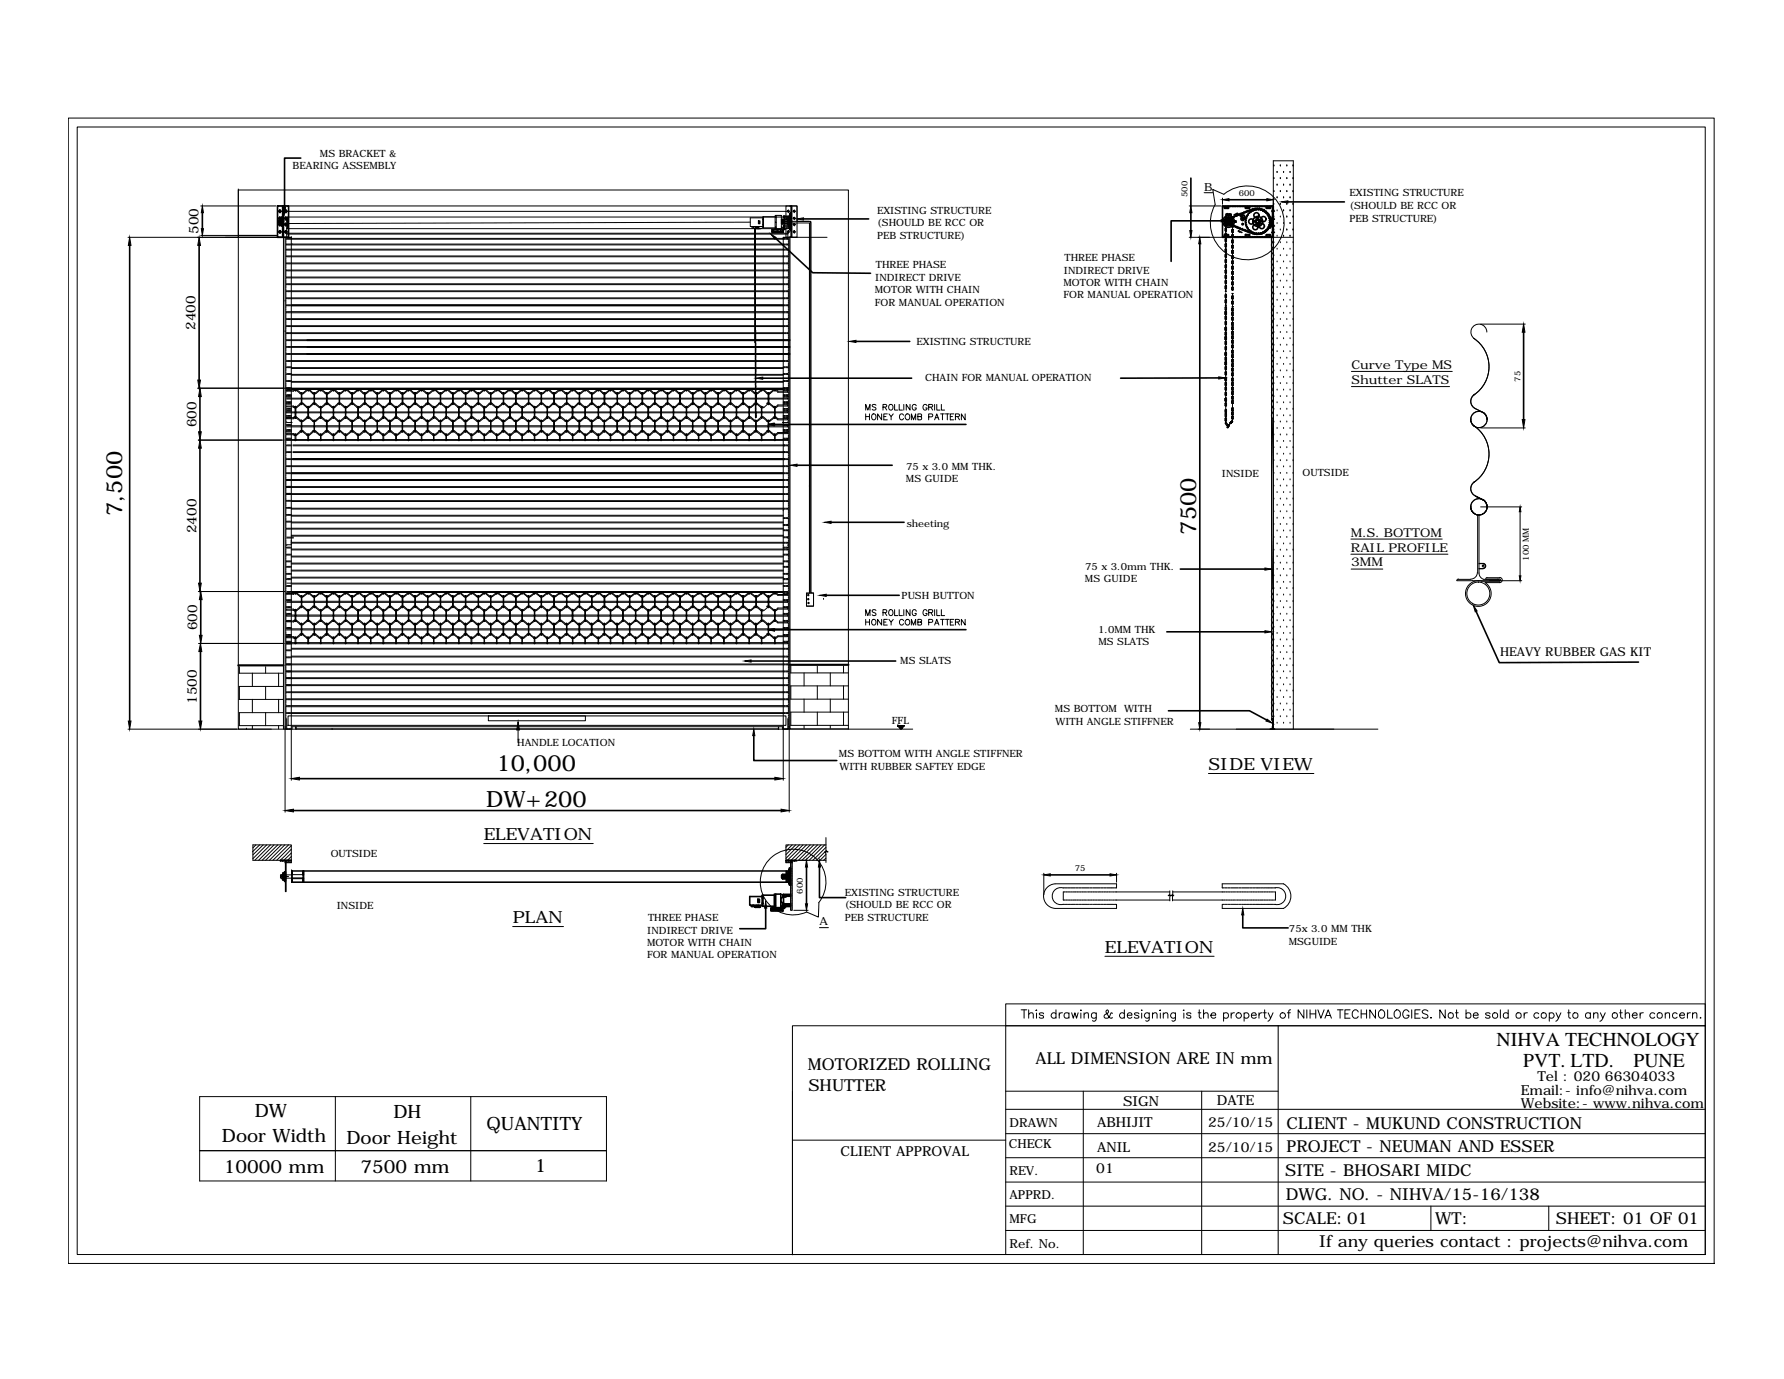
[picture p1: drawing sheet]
<svg xmlns="http://www.w3.org/2000/svg" width="279mm" height="216mm" viewBox="0 0 279 216" stroke-linecap="round" stroke-linejoin="round" font-family="sans-serif">
<defs><g id="words">
<g font-size="3.5">
<text x="19.1" y="80.8" transform="rotate(-90 19.1 80.8)">7,500</text>
<text x="187.3" y="83.7" transform="rotate(-90 187.3 83.7)">7500</text>
<text x="77.8" y="120.7">10,000</text>
<text x="76.1" y="126.3">DW+200</text>
</g>
<g font-size="3.1">
<text x="234.4" y="163.8">NIHVA TECHNOLOGY</text>
<text x="238.6" y="167">PVT. LTD.</text>
<text x="255.8" y="167">PUNE</text>
</g>
<g font-size="2.9">
<text x="34.7" y="178.8">Door Width</text>
<text x="39.9" y="174.9">DW</text>
<text x="54.3" y="179.1">Door Height</text>
<text x="61.6" y="175">DH</text>
<text x="76.2" y="177">QUANTITY</text>
<text x="35" y="183.6">10000 mm</text>
<text x="56.5" y="183.6">7500 mm</text>
<text x="83.8" y="183.5">1</text>
</g>
<g font-size="2.6">
<text x="189.3" y="120.6">SIDE VIEW</text>
<text x="75.8" y="131.5">ELEVATION</text>
<text x="80.3" y="144.5">PLAN</text>
<text x="173" y="149.2">ELEVATION</text>
<text x="126.5" y="167.6">MOTORIZED ROLLING</text>
<text x="162.2" y="166.5">ALL DIMENSION ARE IN mm</text>
<text x="126.6" y="170.8">SHUTTER</text>
<text x="201.5" y="176.8">CLIENT - MUKUND CONSTRUCTION</text>
<text x="201.3" y="184.1">SITE - BHOSARI MIDC</text>
<text x="201.5" y="180.3">PROJECT - NEUMAN AND ESSER</text>
<text x="200.9" y="191.7">SCALE: 01</text>
<text x="201.4" y="187.9">DWG. NO. - NIHVA/15-16/138</text>
<text x="224.8" y="191.6">WT:</text>
<text x="243.7" y="191.7">SHEET: 01 OF 01</text>
<text x="206.6" y="195.2">If any queries contact : projects@nihva.com</text>
</g>
<g font-size="2.2">
<text x="175.9" y="173.2">SIGN</text>
<text x="190.6" y="173">DATE</text>
<text x="238.2" y="171.4">Email:- info@nihva.com</text>
<text x="238.2" y="173.5">Website:- www.nihva.com</text>
<text x="240.8" y="169.3">Tel : 020 66304033</text>
<text x="171.8" y="176.5">ABHIJIT</text>
<text x="189.2" y="176.5">25/10/15</text>
<text x="131.6" y="181">CLIENT APPROVAL</text>
<text x="171.7" y="183.6">01</text>
<text x="171.8" y="180.3">ANIL</text>
<text x="189.2" y="180.3">25/10/15</text>
</g>
<g font-size="2.1">
<text x="31.1" y="36.6" transform="rotate(-90 31.1 36.6)">500</text>
<text x="30.6" y="51.7" transform="rotate(-90 30.6 51.7)">2400</text>
<text x="30.8" y="66.9" transform="rotate(-90 30.8 66.9)">600</text>
<text x="30.8" y="83.5" transform="rotate(-90 30.8 83.5)">2400</text>
<text x="30.9" y="98.7" transform="rotate(-90 30.9 98.7)">600</text>
<text x="30.8" y="110.2" transform="rotate(-90 30.8 110.2)">1500</text>
</g>
<g font-size="1.9">
<text x="211.7" y="57.8">Curve Type MS</text>
<text x="211.7" y="60.1">Shutter SLATS</text>
<text x="211.6" y="84">M.S. BOTTOM</text>
<text x="211.6" y="86.3">RAIL PROFILE</text>
<text x="211.6" y="88.7">3MM</text>
<text x="234.9" y="102.7">HEAVY RUBBER GAS KIT</text>
<text x="158" y="179.7">CHECK</text>
<text x="158.1" y="176.4">DRAWN</text>
<text x="158.1" y="184">REV.</text>
<text x="158.1" y="187.8">APPRD.</text>
<text x="158.1" y="191.5">MFG</text>
<text x="158.1" y="195.4">Ref. No.</text>
</g>
<g font-size="1.7">
<text x="188.6" y="29.8">B</text>
<text x="128.3" y="144.9">A</text>
</g>
<g font-size="1.6">
<text x="45.8" y="26.5">BEARING ASSEMBLY</text>
<text x="50.1" y="24.5">MS BRACKET &amp;</text>
<text x="137.4" y="33.4">EXISTING STRUCTURE</text>
<text x="137.4" y="35.4">(SHOULD BE RCC OR</text>
<text x="211.4" y="30.8">EXISTING STRUCTURE</text>
<text x="211.4" y="32.8">(SHOULD BE RCC OR</text>
<text x="211.4" y="34.7">PEB STRUCTURE)</text>
<text x="137.4" y="37.4">PEB STRUCTURE)</text>
<text x="166.7" y="40.9">THREE PHASE</text>
<text x="137" y="45.9">MOTOR WITH CHAIN</text>
<text x="137" y="47.9">FOR MANUAL OPERATION</text>
<text x="137.1" y="44">INDIRECT DRIVE</text>
<text x="137.2" y="42">THREE PHASE</text>
<text x="166.6" y="44.8">MOTOR WITH CHAIN</text>
<text x="166.6" y="46.7">FOR MANUAL OPERATION</text>
<text x="166.6" y="42.8">INDIRECT DRIVE</text>
<text x="143.5" y="54">EXISTING STRUCTURE</text>
<text x="144.9" y="59.6">CHAIN FOR MANUAL OPERATION</text>
<text x="141.9" y="75.5">MS GUIDE</text>
<text x="141.9" y="73.6">75 x 3.0 MM THK.</text>
<text x="191.4" y="74.6">INSIDE</text>
<text x="204" y="74.6">OUTSIDE</text>
<text x="142" y="82.5">sheeting</text>
<text x="170" y="89.2">75 x 3.0mm THK.</text>
<text x="141.2" y="93.8">PUSH BUTTON</text>
<text x="169.9" y="91.2">MS GUIDE</text>
<text x="172" y="99">1.0MM THK</text>
<text x="172" y="101">MS SLATS</text>
<text x="141" y="103.9">MS SLATS</text>
<text x="139.7" y="113.3">FFL</text>
<text x="165.2" y="111.5">MS BOTTOM WITH</text>
<text x="165.3" y="113.5">WITH ANGLE STIFFNER</text>
<text x="81" y="116.8">HANDLE LOCATION</text>
<text x="131.4" y="118.6">MS BOTTOM WITH ANGLE STIFFNER</text>
<text x="131.5" y="120.5">WITH RUBBER SAFTEY EDGE</text>
<text x="51.8" y="134.1">OUTSIDE</text>
<text x="52.7" y="142.3">INSIDE</text>
<text x="132.3" y="140.2">EXISTING STRUCTURE</text>
<text x="132.3" y="142.2">(SHOULD BE RCC OR</text>
<text x="101.3" y="148.1">MOTOR WITH CHAIN</text>
<text x="101.4" y="146.2">INDIRECT DRIVE</text>
<text x="101.5" y="144.2">THREE PHASE</text>
<text x="132.3" y="144.1">PEB STRUCTURE</text>
<text x="201.8" y="147.9">MSGUIDE</text>
<text x="201.9" y="146">75x 3.0 MM THK</text>
<text x="101.3" y="150.1">FOR MANUAL OPERATION</text>
</g>
<g font-size="1.3">
<text x="186" y="30.8" transform="rotate(-90 186 30.8)">500</text>
<text x="194" y="30.7">600</text>
<text x="238.1" y="59.8" transform="rotate(-90 238.1 59.8)">75</text>
<text x="239.4" y="87.8" transform="rotate(-90 239.4 87.8)">100 MM</text>
<text x="168.3" y="136.4">75</text>
<text x="125.8" y="139.9" transform="rotate(-90 125.8 139.9)">600</text>
</g>
</g></defs>
<!-- layer: 0 -->
<g fill="none" stroke="#000" stroke-width=".16">
<path d="M10.7 18.5h257.8v179.3h-257.8zM12.1 19.9h255v176.5h-255zM31.4 32.2h11.8M31.4 36.9h11.8M37.3 29.7h.1M37.3 37.2h.1M37.3 29.7v7.2h6.2v-4.7h81.3v2.5h2.2v58.1h.4v2.1h-1.1v-2h.5v-55.7h-3.1v76.9h9.2M43.5 37.2h2.1v76.5M44.4 37.2v77M44.6 37.2v77M44.8 37.4v.2M44.8 37.7v.2"/>
<path d="M44.8 38v.2M44.8 38.3v.2M44.8 38.6v.2M44.8 38.9v.2M44.8 39.1v.3M44.8 39.4v.3M44.8 39.7v.2M44.9 34h78.7v1.8h-78.7zM44.9 35.2h.1M44.9 34.4h-1.3v.6h1.3M44.9 36.6h78.5M44.9 36.5h78.5v.7"/>
<path d="M44.9 35.7v1.5M45 33.1h78.5M45 37.3h-.1v.2h.1M45 39h-.1v.1h.1M45 34.6h-.1M45 38.2h-.1v.1h.1M45 34v1.8M45.1 39.1h.1M45.1 39h.1M45.1 38.3h.1M45.1 38.2h.1M45.1 37.5h.1"/>
<path d="M45.1 37.3h.1M45.3 39.1h.1M45.3 39h.1M45.3 38.3h.1M45.3 38.2h.1M45.3 37.5h.1M45.3 37.3h.1M45.5 39.1h77.3M45.5 39h77.3M45.5 38.3h77.3M45.5 38.2h77.3M45.5 37.5h77.3"/>
<path d="M45.5 37.3h77.3M45.6 37.2h.1M45.6 37.2h-.8v.1M45.7 38.2h.1M117.5 34.8l-72.7 .2M118 35.5v.2h-.2h.3v-.2M118.2 35.7h.1M118.3 35.7v.1zM118.4 35.7h.1M118.6 35.5v.3h.3v-.3M118.6 35.7h.1M118.8 34.6h.2v.4h-.2z"/>
<path d="M118.9 34.7h.1M118.9 34.9v.1zM119.1 35.8h-.8h.8M119.1 35.8l.1-.1zM119.5 34.1h-2v1.4h2M119.5 34.4h.1zM119.5 35.2h.1zM119.6 33.9v1.8M120.8 36h1.8M120.9 36.3h1.7zM121 36.1v.2zM121.1 36.2v.1z"/>
<path d="M121.1 36.2h.1M121.2 36.1v.2zM121.4 33.7h1v2.1h-1zM121.4 33.9l-1.9 .1v1.6l1.9 .1M121.4 34h.1zM121.4 34.8h.1zM121.4 35.6l.1-.1zM121.5 36.2v.1zM121.6 36.2v.1zM121.6 33.7v2.1M121.7 36.2v.1zM121.7 36.1v.2v-.2"/>
<path d="M121.8 36.2v.1zM121.9 36.2v.1zM121.9 36.2l.1 .1zM122.2 36.1l.1 .2zM122.3 36.2h.1M122.4 35.5h.1zM122.4 36.2v.1zM122.4 35.6h.4M122.5 36.1v.2zM122.5 34.4v.6M122.5 34.3v.3h.2M122.5 34.6h.1"/>
<path d="M122.5 34.8h.1M122.5 34.4v.6zM122.6 35.9v.5M122.7 35.9h-1.9v.5h1.9v-.6h.1h-.1v.6M122.7 37.2h.8v.1M122.7 35.3h.1M122.7 35.5h.1M122.7 33.8h.1M122.7 35.3v.2M122.7 33.9v.2M122.7 34.6h.1M122.7 35h.7h-.7v-.2h-.2v.3h.9"/>
<path d="M122.7 34.8h-.2v.3M122.7 34.8h.1M122.7 35.4h1.3M122.7 35.5h1.3M122.7 33.9h1.3M122.7 34h1.3M122.8 35.8h.1M122.8 35.9h.1M122.8 35.8v.1zM122.8 34.3h-.4v.8h.4M122.8 39.1h.2M122.8 39h.2"/>
<path d="M122.8 38.3h.2M122.8 38.2h.2M122.8 37.5h.2M122.8 37.3h.2M122.8 33.8v2.1M122.8 35.7h1.1M122.8 35.2h1.1M122.8 35.3h-.1v.2h.1M123 39.1h.2M123 39h.2M123 38.3h.2M123 38.2h.2"/>
<path d="M123 37.5h.2M123 37.3h.2M123.1 33.8v-1.6h1.7v5h-1.7v-1.4M123.2 37.3h.2v.2h-.2M123.2 38.2h.2v.1h-.2M123.2 39h.2v.1h-.2M123.2 35.7l-.3 .3M123.3 36.3h.1M123.4 34.3h-.9v.3h.2v-.2h.7M123.4 34.7h-.9h.9M123.4 34.1v1.1zM123.4 34.1h.2v1.1h-.2"/>
<path d="M123.4 34v1.8M123.5 32.9v.2M123.5 33.1h.2M123.5 33.1v.2M123.5 36.1v.2M123.5 37.4v.2M123.5 37.7v.2M123.5 38v.2M123.5 38.3v.2M123.5 38.6v.2M123.5 38.9v.2M123.5 39.1v.3"/>
<path d="M123.5 39.4v.3M123.5 39.7v.2M123.6 37.2v77M123.7 33.4h.1l-.1 2.6v-1.3v1.1l-.1-.1zM123.7 36.3h-.2v.2M123.7 33.4v-.1h.2v1.4M123.9 34.7v1.4h-.2v-.1M123.9 34.7v1.4M123.9 32.3l-.2-.1h.3v5M123.9 34.1h-.7v.1h-.4M123.9 33.3v1.4M123.9 32.2v5"/>
<path d="M123.9 37.1l-.2 .1M123.9 33.8h-1.2v.3h.1M124 34.4h-1.6v.5h1.6M124 32.2v5M124.2 33.1h.2M124.2 34.2h.2M124.2 36.3h.2M124.2 35.2h.2M124.4 32.9v.2h.2M124.4 33.1v.2M124.4 34v.1M124.4 34.3v.1"/>
<path d="M124.4 35v.1M124.4 35.2v.2M124.4 36.1v.2M124.6 34.2h-.2M124.6 36.3h-.2v.2M124.6 35.2h-.2M124.8 37.2h-2.1v77h20.2M126.8 37.2h2.7M188.6 30.2h1.3M199.5 26h.1M199.5 28h.1M199.5 30h.1"/>
<path d="M199.5 32h.1M199.5 34h.1M199.5 36h.1M199.5 38h.1M200 27h.1M200 29h.1M200 31h.1M200 33h.1M200 35h.1M200 37h.1M200 39h.1M200.5 26h.1"/>
<path d="M200.5 28h.1M200.5 30h.1M200.5 32h.1M200.5 34h.1M200.5 36h.1M200.5 38h.1M201 27h.1M201 29h.1M201 31h.1M201 33h.1M201 37h.1M201 35h.1"/>
<path d="M201 39h.1M201.5 26h.1M201.5 28h.1M201.5 30h.1M201.5 32h.1M201.5 34h.1M201.5 36h.1M201.5 38h.1M202 27h.1M202 29h.1M202 31h.1M202 33h.1"/>
<path d="M202 35h.1M202 37h.1M202 39h.1M202.5 26h.1M202.5 28h.1M202.5 30h.1M202.5 32h.1M202.5 34h.1M202.5 36h.1M202.5 38h.1M44.6 47.1h.1M44.6 51.9h.1"/>
<path d="M44.8 40v.2M44.8 40.3v.2M44.8 40.6v.2M44.8 40.9v.2M44.8 41.2v.2M44.8 41.5v.2M44.8 41.8v.1M44.8 42.1v.1M44.8 42.3v.2M44.8 42.6v.2M44.8 42.9v.2M44.8 43.2v.2"/>
<path d="M44.8 43.5v.2M44.8 43.8v.2M44.8 44.1v.2M44.8 44.4v.2M44.8 44.6v.3M44.8 44.9v.2M44.8 45.2v.2M44.8 45.5v.2M44.8 45.8v.2M44.8 46.1v.2M44.8 46.4v.2M44.8 46.7v.1"/>
<path d="M44.8 47v.1M44.8 47.2v.2M44.8 47.5v.2M44.8 47.8v.2M44.8 48.1v.2M44.8 48.4v.2M44.8 48.7v.2M44.8 49v.2M44.8 49.3v.2M44.8 49.6v.2M44.8 49.9v.1M44.8 50.2v.1"/>
<path d="M44.8 50.4v.2M44.8 50.7v.2M44.8 51v.2M44.8 51.3v.2M44.8 51.6v.2M44.8 51.9v.2M44.8 52.1v.3M44.8 52.4v.2M44.8 52.7v.2M44.8 53v.2M44.8 53.3v.2M44.8 53.6v.2"/>
<path d="M44.8 53.9v.2M44.8 54.2v.2M44.8 54.5v.2M44.8 54.8v.1M44.8 55.1v.1M44.8 55.3v.2M44.8 55.6v.2M44.8 55.9v.2M44.8 56.2v.2M44.8 56.5v.2M44.8 56.8v.2M44.8 57.1v.2"/>
<path d="M44.8 57.3v.3M44.8 57.6v.3M44.8 57.9v.2M44.8 58.2v.2M44.8 58.5v.2M44.8 58.8v.2M44.8 59.1v.2M44.8 59.4v.2M44.8 59.7v.1M44.8 60v.1M45 58.5h-.1v.1h.1M45 57.4h-.1v.2h.1"/>
<path d="M45 47.7h-.1v.2h.1M45 46.6h-.1v.2h.1M45 45.5h-.1v.2h.1M45 44.4h-.1v.2h.1M45 43.4h-.1v.1h.1M45 42.3h-.1v.1h.1M45 41.2h-.1v.1h.1M45 40.1h-.1v.1h.1M45 48.8h-.1v.2h.1M45 49.9h-.1v.1h.1M45 51h-.1v.1h.1M45 53.2h-.1v.1h.1"/>
<path d="M45 54.3h-.1v.1h.1M45 55.4h-.1v.1h.1M45 56.5h-.1v.1h.1M45 59.6h-.1v.1h.1M45.1 52.1h-.2v.1h.2M45.1 47.9h.1M45.1 47.7h.1M45.1 46.8h.1M45.1 46.6h.1M45.1 45.7h.1M45.1 45.5h.1M45.1 44.6h.1"/>
<path d="M45.1 44.4h.1M45.1 43.5h.1M45.1 43.4h.1M45.1 42.4h.1M45.1 42.3h.1M45.1 41.3h.1M45.1 41.2h.1M45.1 40.2h.1M45.1 40.1h.1M45.1 56.6h.1M45.1 56.5h.1M45.1 55.5h.1"/>
<path d="M45.1 55.4h.1M45.1 54.4h.1M45.1 54.3h.1M45.1 53.3h.1M45.1 53.2h.1M45.1 52.2h.1M45.1 52.1h.1M45.1 51.1h.1M45.1 51h.1M45.1 50h.1M45.1 49.9h.1M45.1 49h.1"/>
<path d="M45.1 48.8h.1M45.1 59.7h.1M45.1 59.6h.1M45.1 58.6h.1M45.1 58.5h.1M45.1 57.6h.1M45.1 57.4h.1M45.3 47.9h.1M45.3 47.7h.1M45.3 46.8h.1M45.3 46.6h.1M45.3 45.7h.1"/>
<path d="M45.3 45.5h.1M45.3 44.6h.1M45.3 44.4h.1M45.3 43.5h.1M45.3 43.4h.1M45.3 42.4h.1M45.3 42.3h.1M45.3 41.3h.1M45.3 41.2h.1M45.3 40.2h.1M45.3 40.1h.1M45.3 56.6h.1"/>
<path d="M45.3 56.5h.1M45.3 55.5h.1M45.3 55.4h.1M45.3 54.4h.1M45.3 54.3h.1M45.3 53.3h.1M45.3 53.2h.1M45.3 51.1h.1M45.3 51h.1M45.3 50h.1M45.3 49.9h.1M45.3 49h.1"/>
<path d="M45.3 48.8h.1M45.3 59.7h.1M45.3 59.6h.1M45.3 58.6h.1M45.3 58.5h.1M45.3 57.6h.1M45.3 57.4h.1M45.3 52.2h.2M45.3 52.1h.2M45.5 47.9h77.3M45.5 47.7h77.3M45.5 46.8h77.3"/>
<path d="M45.5 46.6h77.3M45.5 45.7h77.3M45.5 45.5h77.3M45.5 44.6h77.3M45.5 44.4h77.3M45.5 43.5h77.3M45.5 43.4h77.3M45.5 42.4h77.3M45.5 42.3h77.3M45.5 41.3h77.3M45.5 41.2h77.3M45.5 40.2h77.3"/>
<path d="M45.5 40.1h77.3M45.5 56.6h77.3M45.5 56.5h77.3M45.5 55.5h78.2M45.5 55.4h78.2M45.5 54.4h78.2M45.5 54.3h78.2M45.5 53.3h78.2M45.5 53.2h78.2M45.5 52.2h77.3M45.5 52.1h77.3M45.5 51.1h77.3"/>
<path d="M45.5 51h77.3M45.5 50h77.3M45.5 49.9h77.3M45.5 49h77.3M45.5 48.8h77.3M45.5 59.7h77.3M45.5 59.6h.1M45.5 58.6h77.3M45.5 58.5h.1M45.5 57.6h77.3M45.5 57.4h.1M45.6 59.8h77.1"/>
<path d="M45.6 58.7h77.1M45.6 57.7h77.1M122.7 59.6h.1M122.7 58.5h.1M122.7 57.4h.1M122.8 47.9h.2M122.8 47.7h.2M122.8 46.8h.2M122.8 46.6h.2M122.8 45.7h.2M122.8 45.5h.2M122.8 44.6h.2"/>
<path d="M122.8 44.4h.2M122.8 43.5h.2M122.8 43.4h.2M122.8 42.4h.2M122.8 42.3h.2M122.8 41.3h.2M122.8 41.2h.2M122.8 40.2h.2M122.8 40.1h.2M122.8 56.6h.2M122.8 56.5h.2M122.8 52.2h.2"/>
<path d="M122.8 52.1h.2M122.8 51.1h.2M122.8 51h.2M122.8 50h.2M122.8 49.9h.2M122.8 49h.2M122.8 48.8h.2M122.8 59.7h.2M122.8 59.6h.2M122.8 58.6h.2M122.8 58.5h.2M122.8 57.6h.2"/>
<path d="M122.8 57.4h.2M123 52.2h.1M123 52.1h.1M123 47.9h.2M123 47.7h.2M123 46.8h.2M123 46.6h.2M123 45.7h.2M123 45.5h.2M123 44.6h.2M123 44.4h.2M123 43.5h.2"/>
<path d="M123 43.4h.2M123 42.4h.2M123 42.3h.2M123 41.3h.2M123 41.2h.2M123 40.2h.2M123 40.1h.2M123 56.6h.2M123 56.5h.2M123 51.1h.2M123 51h.2M123 50h.2"/>
<path d="M123 49.9h.2M123 49h.2M123 48.8h.2M123 59.7h.2M123 59.6h.2M123 58.6h.2M123 58.5h.2M123 57.6h.2M123 57.4h.2M123.2 58.5h.2v.1h-.2M123.2 57.4h.2v.2h-.2M123.2 47.7h.2v.2h-.2"/>
<path d="M123.2 46.6h.2v.2h-.2M123.2 45.5h.2v.2h-.2M123.2 44.4h.2v.2h-.2M123.2 43.4h.2v.1h-.2M123.2 42.3h.2v.1h-.2M123.2 41.2h.2v.1h-.2M123.2 40.1h.2v.1h-.2M123.2 48.8h.2v.2h-.2M123.2 49.9h.2v.1h-.2M123.2 51h.2v.1h-.2M123.2 52.1h.2v.1h-.2M123.2 56.5h.2v.1h-.2"/>
<path d="M123.2 59.6h.2v.1h-.2M123.4 53.2v.1M123.4 54.3v.1M123.4 55.4v.1M123.5 40v.2M123.5 40.3v.2M123.5 40.6v.2M123.5 40.9v.2M123.5 41.2v.2M123.5 41.5v.2M123.5 41.8v.1M123.5 42.1v.1"/>
<path d="M123.5 42.3v.2M123.5 42.6v.2M123.5 42.9v.2M123.5 43.2v.2M123.5 43.5v.2M123.5 43.8v.2M123.5 44.1v.2M123.5 44.4v.2M123.5 44.6v.3M123.5 44.9v.2M123.5 45.2v.2M123.5 45.5v.2"/>
<path d="M123.5 45.8v.2M123.5 46.1v.2M123.5 46.4v.2M123.5 46.7v.1M123.5 47v.1M123.5 47.2v.2M123.5 47.5v.2M123.5 47.8v.2M123.5 48.1v.2M123.5 48.4v.2M123.5 48.7v.2M123.5 49v.2"/>
<path d="M123.5 49.3v.2M123.5 49.6v.2M123.5 49.9v.1M123.5 50.2v.1M123.5 50.4v.2M123.5 50.7v.2M123.5 51v.2M123.5 51.3v.2M123.5 51.6v.2M123.5 51.9v.2M123.5 52.1v.3M123.5 52.4v.2"/>
<path d="M123.5 52.7v.2M123.5 53v.2M123.5 53.3v.2M123.5 53.6v.2M123.5 53.9v.2M123.5 54.2v.2M123.5 54.5v.2M123.5 54.8v.1M123.5 55.1v.1M123.5 55.3v.2M123.5 55.6v.2M123.5 55.9v.2"/>
<path d="M123.5 56.2v.2M123.5 56.5v.2M123.5 56.8v.2M123.5 57.1v.2M123.5 57.3v.3M123.5 57.6v.3M123.5 57.9v.2M123.5 58.2v.2M123.5 58.5v.2M123.5 58.8v.2M123.5 59.1v.2M123.5 59.4v.2"/>
<path d="M123.5 59.7v.1M123.5 60v.1M126.7 41.9h.1M193 49.5h.1M193 51.7h.1M193 53.1h.1M193 57.5h.1M193 48.8h.1M193 53.8h.1M193 56v.1M193 58.2h.1M199.5 40h.1"/>
<path d="M199.5 42h.1M199.5 44h.1M199.5 46h.1M199.5 48h.1M199.5 50h.1M199.5 52.1h.1M199.5 54h.1M199.5 56.1h.1M199.5 58.1h.1M200 41h.1M200 43h.1M200 45h.1"/>
<path d="M200 47h.1M200 49.1h.1M200 51h.1M200 53h.1M200 55.1h.1M200 57.1h.1M200 59.1h.1M200.5 40h.1M200.5 42h.1M200.5 44h.1M200.5 46h.1M200.5 48h.1"/>
<path d="M200.5 50h.1M200.5 52.1h.1M200.5 54h.1M200.5 56.1h.1M200.5 58.1h.1M201 41h.1M201 43h.1M201 45h.1M201 47h.1M201 49.1h.1M201 51h.1M201 53h.1"/>
<path d="M201 55.1h.1M201 57.1h.1M201 59.1h.1M201.5 40h.1M201.5 42h.1M201.5 44h.1M201.5 46h.1M201.5 48h.1M201.5 50h.1M201.5 52.1h.1M201.5 54h.1M201.5 56.1h.1"/>
<path d="M201.5 58.1h.1M202 41h.1M202 43h.1M202 45h.1M202 47h.1M202 49.1h.1M202 51h.1M202 53h.1M202 55.1h.1M202 57.1h.1M202 59.1h.1M202.5 40h.1"/>
<path d="M202.5 42h.1M202.5 44h.1M202.5 46h.1M202.5 48h.1M202.5 50h.1M202.5 52.1h.1M202.5 54h.1M202.5 56.1h.1M202.5 58.1h.1M211.7 58.2h15.7M230.8 53a5.3 5.3 0 0 1 0 8.9M231.9 50.7h7"/>
<path d="M232.9 52a1.25 1.25 0 0 0-1.9-1.1 1.25 1.25 0 0 0-.1 2.1M44.8 60.2v.2M44.8 60.5v.2M44.8 60.8v.2M44.8 61.1v.2M44.8 61.4v.2M44.8 61.7v.2M44.8 62v.2M44.8 62.3v.2M44.8 62.6v.2M44.8 62.9v.1M44.8 63.1v.2"/>
<path d="M44.8 63.4v.2M44.8 63.7v.2M44.8 64v.2M44.8 64.3v.2M44.8 64.6v.2M44.8 64.9v.2M44.8 65.1v.2M44.8 65.4v.2M44.8 65.7v.2M44.8 66v.2M44.8 66.3v.2M44.8 66.6v.2"/>
<path d="M44.8 66.9v.2M44.8 67.2v.2M44.8 67.5v.2M44.8 67.8v.1M44.8 68.1v.1M44.8 68.3v.2M44.8 68.6v.2M44.8 68.9v.2M44.8 69.2v.2M44.8 69.5v.2M44.8 69.8v.2M44.8 70v.3"/>
<path d="M44.8 70.3v.3M44.8 70.6v.3M44.8 70.9v.2M44.8 71.2v.2M44.8 71.5v.2M44.8 71.8v.2M44.8 72.1v.2M44.8 72.4v.2M44.8 72.7v.1M44.8 73v.1M44.8 73.2v.2M44.8 73.5v.2"/>
<path d="M44.8 73.8v.2M44.8 74.1v.2M44.8 74.4v.2M44.8 74.7v.2M44.8 75v.2M44.8 75.3v.2M44.8 75.6v.2M44.8 75.8v.2M44.8 76.1v.2M44.8 76.4v.2M44.8 76.7v.2M44.8 77v.2"/>
<path d="M44.8 77.3v.2M44.8 77.6v.2M44.8 77.9v.1M44.8 78.1v.2M44.8 78.4v.2M44.8 78.7v.2M44.8 79v.2M44.8 79.3v.2M44.8 79.6v.2M44.8 79.9v.2M44.9 75.1h.1h-.1v.1zM44.9 77.3h.1"/>
<path d="M44.9 76.2h.1M44.9 75.2h.1M44.9 61.1v.1M44.9 63.6v.1M44.9 64.5v.1M44.9 66v.2h.8M44.9 67.9v.2M44.9 68.8v.1M44.9 60.8h78.5M44.9 65.5h.1M44.9 77.4h.1M45 61.8h-.1v.1h.1"/>
<path d="M45 64h-.1v.1h.1M45 67.3h-.1v.1h.1M45 64.2h-.1v.2h.1M45 61h-.1v.1h.1M45 68.6h-.1v.1h.1M45 66.4h-.1v.2h.1M45 69.7h-.1v.1h.1M45 79.4h-.1v.2h.1M45 77.2h-.1v.2h.1M45 76.1h-.1v.2h.1M45 74h-.1v.2h.1M45 60.7h-.1v.1h.1"/>
<path d="M45 62h-.1v.2h.1M45 62.9h-.1v.1h.1M45 63.1h-.1v.2h.1M45 65.1h-.1v.1h.1M45 65.3h-.1v.3M45 67.5h-.1v.1h.1M45 70.7h-.1v.2h.1M45 71.8h-.1v.2h.1M45 72.9h-.1v.2h.1M45 78.3h-.1v.2h.1M45.1 79.6h.1M45.1 77.4h.1"/>
<path d="M45.1 77.3h.1M45.1 76.3h.1M45.1 76.2h.1M45.1 75.2h.1M45.1 75.1h.1M45.1 74.2h.1M45.1 74h.1M45.1 63h.1M45.1 62.9h.1M45.1 61.9h.1M45.1 61.8h.1M45.1 60.8h.1"/>
<path d="M45.1 60.7h.1M45.1 65.2h.1M45.1 65.1h.1M45.1 64.1h.1M45.1 64h.1M45.1 67.4h.1M45.1 67.3h.1M45.1 65.5h.1M45.1 65.3h.1M45.1 64.4h.1M45.1 64.2h.1M45.1 63.3h.1"/>
<path d="M45.1 63.1h.1M45.1 62.2h.1M45.1 62h.1M45.1 61.1h.1M45.1 61h.1M45.1 68.7h.1M45.1 68.6h.1M45.1 67.6h.1M45.1 67.5h.1M45.1 66.6h.1M45.1 66.4h.1M45.1 73.1h.1"/>
<path d="M45.1 72.9h.1M45.1 72h.1M45.1 71.8h.1M45.1 70.9h.1M45.1 70.7h.1M45.1 69.8h.1M45.1 69.7h.1M45.1 79.4h.1M45.1 78.5h.1M45.1 78.3h.1M45.1 77.2h.1M45.1 76.1h.1"/>
<path d="M45.3 79.6h.1M45.3 77.4h.1M45.3 77.3h.1M45.3 76.3h.1M45.3 76.2h.1M45.3 75.2h.1M45.3 75.1h.1M45.3 74.2h.1M45.3 74h.1M45.3 63h.1M45.3 62.9h.1M45.3 61.9h.1"/>
<path d="M45.3 61.8h.1M45.3 60.8h.1M45.3 60.7h.1M45.3 65.2h.1M45.3 65.1h.1M45.3 64.1h.1M45.3 64h.1M45.3 67.4h.1M45.3 67.3h.1M45.3 65.5h.1M45.3 65.3h.1M45.3 64.4h.1"/>
<path d="M45.3 64.2h.1M45.3 63.3h.1M45.3 63.1h.1M45.3 62.2h.1M45.3 62h.1M45.3 61.1h.1M45.3 61h.1M45.3 68.7h.1M45.3 68.6h.1M45.3 67.6h.1M45.3 67.5h.1M45.3 66.6h.1"/>
<path d="M45.3 66.4h.1M45.3 73.1h.1M45.3 72.9h.1M45.3 72h.1M45.3 71.8h.1M45.3 70.9h.1M45.3 70.7h.1M45.3 69.8h.1M45.3 69.7h.1M45.3 79.4h.1M45.3 78.5h.1M45.3 78.3h.1"/>
<path d="M45.3 77.2h.1M45.3 76.1h.1M45.5 79.6h77.3M45.5 77.4h77.3M45.5 77.3h77.3M45.5 76.3h77.3M45.5 76.2h77.3M45.5 75.2h77.3M45.5 75.1h77.3M45.5 74.2h77.3M45.5 74h77.3M45.5 63h.1"/>
<path d="M45.5 62.9h.1M45.5 61.9h.1M45.5 61.8h.1M45.5 60.8h77.3M45.5 60.7h.1M45.5 65.2h.1M45.5 65.1h.1M45.5 64.1h.1M45.5 64h.1M45.5 67.4h.1M45.5 67.3h.1M45.5 65.5h.1"/>
<path d="M45.5 65.3h.1M45.5 64.4h.1M45.5 64.2h.1M45.5 63.3h.1M45.5 63.1h.1M45.5 62.2h.1M45.5 62h.1M45.5 61.1h.1M45.5 61h.1M45.5 68.7h.1M45.5 68.6h.1M45.5 67.6h.1"/>
<path d="M45.5 67.5h.1M45.5 66.6h.1M45.5 66.4h.1M45.5 73.1h77.3M45.5 72.9h77.3M45.5 72h77.5M45.5 71.8h77.5M45.5 70.9h.1M45.5 70.7h.1M45.5 69.8h.1M45.5 69.7h.1M45.5 79.4h.1"/>
<path d="M45.5 78.5h.1M45.5 78.3h.1M45.5 77.4h.1M45.5 77.2h.1M45.5 76.1h.1M45.6 79.7h77.1M45.6 78.5h77.2M45.6 78.4h77.2M45.6 60.9h77.1M45.7 60.9h76.8M45.9 70.9h77.1M45.9 70.7h77.1"/>
<path d="M45.9 69.8h77.1M45.9 69.7h77.1M122.7 63h.1M122.7 62.9h.1M122.7 61.9h.1M122.7 61.8h.1M122.7 60.7h.1M122.7 65.2h.1M122.7 65.1h.1M122.7 64.1h.1M122.7 64h.1M122.7 67.4h.1"/>
<path d="M122.7 67.3h.1M122.7 65.5h.1M122.7 65.3h.1M122.7 64.4h.1M122.7 64.2h.1M122.7 63.3h.1M122.7 63.1h.1M122.7 62.2h.1M122.7 62h.1M122.7 61.1h.1M122.7 61h.1M122.7 68.7h.1"/>
<path d="M122.7 68.6h.1M122.7 67.6h.1M122.7 67.5h.1M122.7 66.6h.1M122.7 66.4h.1M122.8 79.7h-.1v.3M122.8 79.7h.2M122.8 79.6h.2M122.8 78.5h.2M122.8 78.4h.2M122.8 77.4h.2M122.8 77.3h.2"/>
<path d="M122.8 76.3h.2M122.8 76.2h.2M122.8 75.2h.2M122.8 75.1h.2M122.8 74.2h.2M122.8 74h.2M122.8 63h.2M122.8 62.9h.2M122.8 61.9h.2M122.8 61.8h.2M122.8 60.8h.2M122.8 60.7h.2"/>
<path d="M122.8 65.2h.2M122.8 65.1h.2M122.8 64.1h.2M122.8 64h.2M122.8 67.4h.2M122.8 67.3h.2M122.8 65.5h.2M122.8 65.3h.2M122.8 64.4h.2M122.8 64.2h.2M122.8 63.3h.2M122.8 63.1h.2"/>
<path d="M122.8 62.2h.2M122.8 62h.2M122.8 61.1h.2M122.8 61h.2M122.8 68.7h.2M122.8 68.6h.2M122.8 67.6h.2M122.8 67.5h.2M122.8 66.6h.2M122.8 66.4h.2M122.8 73.1h.2M122.8 72.9h.2"/>
<path d="M123 79.7h.2M123 79.6h.2M123 78.5h.2M123 78.4h.2M123 77.4h.2M123 77.3h.2M123 76.3h.2M123 76.2h.2M123 75.2h.2M123 75.1h.2M123 74.2h.2M123 74h.2"/>
<path d="M123 63h.2M123 62.9h.2M123 61.9h.2M123 61.8h.2M123 60.8h.2M123 60.7h.2M123 65.2h.2M123 65.1h.2M123 64.1h.2M123 64h.2M123 67.4h.2M123 67.3h.2"/>
<path d="M123 65.5h.2M123 65.3h.2M123 64.4h.2M123 64.2h.2M123 63.3h.2M123 63.1h.2M123 62.2h.2M123 62h.2M123 61.1h.2M123 61h.2M123 68.7h.2M123 68.6h.2"/>
<path d="M123 67.6h.2M123 67.5h.2M123 66.6h.2M123 66.4h.2M123 73.1h.2M123 72.9h.2M123 72h.2M123 71.8h.2M123 70.9h.2M123 70.7h.2M123 69.8h.2M123 69.7h.2"/>
<path d="M123.2 61.8h.2v.1h-.2M123.2 64h.2v.1h-.2M123.2 67.3h.2v.1h-.2M123.2 64.2h.2v.2h-.2M123.2 61h.2v.1h-.2M123.2 68.6h.2v.1h-.2M123.2 66.4h.2v.2M123.2 79.6h.2v.1h-.2M123.2 78.4h.2v.1h-.2M123.2 77.3h.2v.1h-.2M123.2 76.2h.2v.1h-.2M123.2 75.1h.2v.1h-.2"/>
<path d="M123.2 74h.2v.2h-.2M123.2 72.9h.2v.2h-.2M123.2 71.8h.2v.2h-.2M123.2 70.7h.2v.2h-.2M123.2 69.7h.2v.1h-.2M123.2 60.7h.2v.1h-.2M123.2 62h.2v.2h-.2M123.2 62.9h.2v.1h-.2M123.2 63.1h.2v.2h-.2M123.2 65.1h.2v.1h-.2M123.2 65.3h.2v.2h-.2M123.2 67.5h.2v.1h-.2"/>
<path d="M123.2 66.6h.4M123.4 66v.2h-.9M123.5 60.2v.2M123.5 60.5v.2M123.5 60.8v.2M123.5 61.1v.2M123.5 61.4v.2M123.5 61.7v.2M123.5 62v.2M123.5 62.3v.2M123.5 62.6v.2M123.5 62.9v.1"/>
<path d="M123.5 63.1v.2M123.5 63.4v.2M123.5 63.7v.2M123.5 64v.2M123.5 64.3v.2M123.5 64.6v.2M123.5 64.9v.2M123.5 65.1v.2M123.5 65.4v.2M123.5 65.7v.2M123.5 66v.2M123.5 66.3v.2"/>
<path d="M123.5 66.6v.2M123.5 66.9v.2M123.5 67.2v.2M123.5 67.5v.2M123.5 67.8v.1M123.5 68.1v.1M123.5 68.3v.2M123.5 68.6v.2M123.5 68.9v.2M123.5 69.2v.2M123.5 69.5v.2M123.5 69.8v.2"/>
<path d="M123.5 70v.3M123.5 70.3v.3M123.5 70.6v.3M123.5 70.9v.2M123.5 71.2v.2M123.5 71.5v.2M123.5 71.8v.2M123.5 72.1v.2M123.5 72.4v.2M123.5 72.7v.1M123.5 73v.1M123.5 73.2v.2"/>
<path d="M123.5 73.5v.2M123.5 73.8v.2M123.5 74.1v.2M123.5 74.4v.2M123.5 74.7v.2M123.5 75v.2M123.5 75.3v.2M123.5 75.6v.2M123.5 75.8v.2M123.5 76.1v.2M123.5 76.4v.2M123.5 76.7v.2"/>
<path d="M123.5 77v.2M123.5 77.3v.2M123.5 77.6v.2M123.5 77.9v.1M123.5 78.1v.2M123.5 78.4v.2M123.5 78.7v.2M123.5 79v.2M123.5 79.3v.2M123.5 79.6v.2M123.5 79.9v.2M126.8 76v.3"/>
<path d="M135.6 64.2v-.9l.3 .9 .4-.9v.9M135.6 64.8v.9M135.6 65.2h.6M136.2 64.8v.9M136.7 64.8a.43 .43 0 0 1 .5 .5 .43 .43 0 0 1-.5 .4l-.2-.4zM137.2 63.4l-.2-.1-.4 .1 .1 .3 .5 .3v.1l-.2 .1-.4-.1M138.1 64.8v.9l-.7-.9v.9M138.3 63.7h.5v-.3l-.5-.1v.9M138.4 65.2h.4M138.6 63.7l.3 .5M139 64.8h-.6v.9h.6M139.2 64.8l.4 .4 .3-.4"/>
<path d="M139.3 63.4a.42 .42 0 0 1 .6 .4 .42 .42 0 0 1-.6 .4l-.1-.3zM139.6 65.2v.5M140.1 63.3v.9h.5M140.8 63.3v.9h.5M141.5 65a.33 .33 0 0 0-.4-.2 .33 .33 0 0 0-.2 .3 .38 .38 0 0 0 .1 .5 .38 .38 0 0 0 .5 0v-.1M141.5 63.3v.9M141.8 65a.38 .38 0 0 1 .5-.2 .38 .38 0 0 1 .2 .5 .39 .39 0 0 1-.5 .4 .39 .39 0 0 1-.2-.6zM142.5 63.3v.9l-.6-.9v.9M142.7 65.7v-.9l.4 .9 .3-.9v.9M143.5 63.5a.33 .33 0 0 0-.4-.2 .33 .33 0 0 0-.2 .4v.2a.32 .32 0 0 0 .3 .3 .32 .32 0 0 0 .3-.3h-.2M143.7 65.2h.6v-.3l-.6-.1v.9l.6-.1v-.2l-.2-.2M145.2 63.5a.33 .33 0 0 0-.4-.2 .33 .33 0 0 0-.2 .4v.2a.32 .32 0 0 0 .3 .3 .32 .32 0 0 0 .3-.3h-.2"/>
<path d="M145.4 63.7h.6l.1-.2-.2-.2h-.5v.9M145.4 65.3l.6-.1v-.3l-.6-.1v.9M145.8 63.7l.3 .5M146.4 65.7l.3-.9 .4 .9M146.4 63.3v.9M146.5 65.4h.4M146.7 63.3v.9h.5M147.3 64.8h.6M147.4 63.3v.9h.5M147.6 64.8v.9M148.1 64.8h.6M148.4 64.8v.9"/>
<path d="M148.8 65.2h.4M149.4 64.8h-.6v.9h.6M149.6 65.2h.6l.1-.2-.2-.2h-.5v.9M150 65.2l.3 .5M151.2 64.8v.9l-.6-.9v.9M192 66l-.1 .1M193 61.8h.1M193 60.4h.1M193 63.2v.1M199.5 60.1h.1M199.5 62.1h.1M199.5 64.1h.1"/>
<path d="M199.5 66.1h.1M199.5 68.1h.1M199.5 70.1h.1M199.5 72.1h.1M199.5 74.1h.1M199.5 76.1h.1M199.5 78.1h.1M200 61.1h.1M200 63.1h.1M200 65.1h.1M200 67.1h.1M200 69.1h.1"/>
<path d="M200 71.1h.1M200 73.1h.1M200 75.1h.1M200 77.1h.1M200 79.1h.1M200.5 60.1h.1M200.5 62.1h.1M200.5 64.1h.1M200.5 66.1h.1M200.5 68.1h.1M200.5 70.1h.1M200.5 72.1h.1"/>
<path d="M200.5 74.1h.1M200.5 76.1h.1M200.5 78.1h.1M201 61.1h.1M201 63.1h.1M201 65.1h.1M201 67.1h.1M201 69.1h.1M201 71.1h.1M201 73.1h.1M201 75.1h.1M201 77.1h.1"/>
<path d="M201 79.1h.1M201.5 60.1h.1M201.5 62.1h.1M201.5 64.1h.1M201.5 66.1h.1M201.5 68.1h.1M201.5 70.1h.1M201.5 72.1h.1M201.5 74.1h.1M201.5 76.1h.1M201.5 78.1h.1M202 61.1h.1"/>
<path d="M202 63.1h.1M202 65.1h.1M202 67.1h.1M202 69.1h.1M202 71.1h.1M202 73.1h.1M202 75.1h.1M202 77.1h.1M202 79.1h.1M202.5 60.1h.1M202.5 62.1h.1M202.5 64.1h.1"/>
<path d="M202.5 66.1h.1M202.5 68.1h.1M202.5 70.1h.1M202.5 72.1h.1M202.5 74.1h.1M202.5 76.1h.1M202.5 78.1h.1M211.7 60.5h15.3M230.4 65.7h.1M230.4 79.4h.1M230.8 66.6a5.3 5.3 0 0 1 0 8.9M230.9 61.8a1.25 1.25 0 0 0 .2 2.2l1.2 .6"/>
<path d="M230.9 75.5a1.25 1.25 0 0 0 .2 2.1M231 61.7a1.29 1.29 0 0 0-.7 1.2 1.29 1.29 0 0 0 .8 1.1M231 75.4a1.29 1.29 0 0 0-.7 1.1 1.29 1.29 0 0 0 .8 1.2M231.1 64l1.2 .6M231.1 77.7l1.2 .6M231.1 77.7l1.3 .6M231.9 67h7M231.9 79.4h6.4M232.3 64.6a1.29 1.29 0 0 1-.1 2.2 1.29 1.29 0 0 1-1.9-1.1M232.3 78.2a1.29 1.29 0 0 1-.1 2.3 1.29 1.29 0 0 1-1.9-1.2M232.9 65.7a1.25 1.25 0 0 0-1.9-1.1 1.25 1.25 0 0 0-.1 2.1M232.9 79.3a1.25 1.25 0 0 0-1.9-1.1 1.25 1.25 0 0 0-.1 2.2"/>
<path d="M232.9 65.7a1.29 1.29 0 0 0-1.9-1.2 1.29 1.29 0 0 0 0 2.3M232.9 79.3a1.29 1.29 0 0 0-1.9-1.1 1.29 1.29 0 0 0 0 2.3M232.9 65.7h.1M232.9 79.4h.1M44.8 80.2v.2M44.8 80.5v.2M44.8 80.8v.1M44.8 81.1v.1M44.8 81.3v.2M44.8 81.6v.2M44.8 81.9v.2M44.8 82.2v.2"/>
<path d="M44.8 82.5v.2M44.8 82.8v.2M44.8 83v.3M44.8 83.3v.3M44.8 83.6v.2M44.8 83.9v.2M44.8 84.2v.2M44.8 84.5v.2M44.8 84.8v.2M44.8 85.1v.2M44.8 85.4v.2M44.8 85.7v.1"/>
<path d="M44.8 86v.1M44.8 86.2v.2M44.8 86.5v.2M44.8 86.8v.2M44.8 87.1v.2M44.8 87.4v.2M44.8 87.7v.2M44.8 88v.2M44.8 88.3v.2M44.8 88.5v.3M44.8 88.8v.2M44.8 89.1v.2"/>
<path d="M44.8 89.4v.2M44.8 89.7v.2M44.8 90v.2M44.8 90.3v.2M44.8 90.6v.1M44.8 90.9v.1M44.8 91.1v.2M44.8 91.4v.2M44.8 91.7v.2M44.8 92v.2M44.8 92.3v.2M44.8 92.6v.2"/>
<path d="M44.8 92.9v.2M44.8 93.2v.2M44.8 93.5v.2M44.8 93.8v.1M44.8 94.1v.1M44.8 94.3v.2M44.8 94.6v.2M44.8 94.9v.2M44.8 95.2v.2M44.8 95.5v.2M44.8 95.8v.2M44.8 96v.3"/>
<path d="M44.8 96.3v.2M44.8 96.6v.2M44.8 96.9v.2M44.8 97.2v.2M44.8 97.5v.2M44.8 97.8v.2M44.8 98.1v.2M44.8 98.4v.2M44.8 98.7v.1M44.8 99v.1M44.8 99.2v.2M44.8 99.5v.2"/>
<path d="M44.8 99.8v.2M44.9 92.9v.1M44.9 95.4v.1M44.9 96.3v.2M44.9 99.7v.2M44.9 91.3h78.5M44.9 92.6h78.5M44.9 97.3h.1M44.9 92.9h.1M45 96h-.1v.2h.1M45 92.8h-.1v.1M45 91.7h-.1v.1h.1"/>
<path d="M45 98.2h-.1v.2h.1M45 88.7h-.1v.1h.1M45 90.6h-.1v.1h.1M45 86.8h-.1v.1h.1M45 85.7h-.1v.1h.1M45 99.6h-.1v.1h.1M45 81.6h-.1v.1h.1M45 80.5h-.1v.2h.1M45 82.7h-.1v.1h.1M45 87.8h-.1v.2h.1M45 89.8h-.1v.1h.1M45 93.9h-.1v.1h.1"/>
<path d="M45 95h-.1v.1h.1M45 97.1h-.1v.3M45 99.3h-.1v.2h.1M45.1 81.7h.1M45.1 80.7h.1M45.1 82.8h.1M45.1 82.7h.1M45.1 97.3h.1M45.1 97.1h.1M45.1 96.2h.1M45.1 96h.1M45.1 95.1h.1"/>
<path d="M45.1 95h.1M45.1 94h.1M45.1 93.9h.1M45.1 92.9h.1M45.1 92.8h.1M45.1 91.8h.1M45.1 91.7h.1M45.1 99.5h.1M45.1 99.3h.1M45.1 98.4h.1M45.1 98.2h.1M45.1 89.9h.1"/>
<path d="M45.1 89.8h.1M45.1 88.8h.1M45.1 88.7h.1M45.1 90.7h.1M45.1 90.6h.1M45.1 88h.1M45.1 87.8h.1M45.1 86.9h.1M45.1 86.8h.1M45.1 85.8h.1M45.1 85.7h.1M45.1 99.7h.1"/>
<path d="M45.1 99.6h.1M45.1 81.6h.1M45.1 80.5h.1M45.3 81.7h.1M45.3 80.7h.1M45.3 82.8h.1M45.3 82.7h.1M45.3 97.3h.1M45.3 97.1h.1M45.3 96.2h.1M45.3 96h.1M45.3 95.1h.1"/>
<path d="M45.3 95h.1M45.3 94h.1M45.3 93.9h.1M45.3 92.9h.1M45.3 92.8h.1M45.3 91.8h.1M45.3 91.7h.1M45.3 99.5h.1M45.3 99.3h.1M45.3 98.4h.1M45.3 98.2h.1M45.3 89.9h.1"/>
<path d="M45.3 89.8h.1M45.3 88.8h.1M45.3 88.7h.1M45.3 90.7h.1M45.3 90.6h.1M45.3 88h.1M45.3 87.8h.1M45.3 86.9h.1M45.3 86.8h.1M45.3 85.8h.1M45.3 85.7h.1M45.3 99.7h.1"/>
<path d="M45.3 99.6h.1M45.3 81.6h.1M45.3 80.5h.1M45.5 81.7h77.2M45.5 80.7h77.2M45.5 82.8h77.2M45.5 82.7h77.2M45.5 97.3h.1M45.5 97.1h.1M45.5 96.2h.1M45.5 96h.1M45.5 95.1h.1"/>
<path d="M45.5 95h.1M45.5 94h.1M45.5 93.9h.1M45.5 92.9h.1M45.5 92.8h.1M45.5 91.8h.1M45.5 91.7h.1M45.5 99.5h.1M45.5 99.3h.1M45.5 98.4h.1M45.5 98.2h.1M45.5 89.9h.1"/>
<path d="M45.5 89.8h.1M45.5 88.8h.1M45.5 88.7h.1M45.5 90.7h.1M45.5 90.6h.1M45.5 88h.1M45.5 87.8h.1M45.5 86.9h.1M45.5 86.8h.1M45.5 85.8h.1M45.5 85.7h.1M45.5 99.7h.1"/>
<path d="M45.5 99.6h.1M45.5 81.6h.1M45.5 80.5h.1M45.6 81.9h77.1M45.6 80.8h77.1M45.6 85.3h-.7v.1M45.6 88.3h77.1M45.6 88.2h77.1M45.6 87.2h77.1M45.6 87.1h77.1M45.6 86.1h77.2M45.6 86h77.2"/>
<path d="M45.6 85h77.2M45.6 84.9h77.2M45.6 83.9h77.1M45.6 83.8h77.1M45.6 90.5h77.1M45.6 90.4h77.1M45.6 89.4h77.1M45.6 89.3h77.1M45.7 92.7h76.8M45.7 91.4h76.8M122.7 97.3h.1M122.7 97.1h.1"/>
<path d="M122.7 96.2h.1M122.7 96h.1M122.7 95.1h.1M122.7 95h.1M122.7 94h.1M122.7 93.9h.1M122.7 92.9h.1M122.7 92.8h.1M122.7 91.8h.1M122.7 91.7h.1M122.7 99.5h.1M122.7 99.3h.1"/>
<path d="M122.7 98.4h.1M122.7 98.2h.1M122.7 89.9h.1M122.7 89.8h.1M122.7 88.8h.1M122.7 88.7h.1M122.7 90.7h.1M122.7 90.6h.1M122.7 88h.1M122.7 87.8h.1M122.7 86.9h.1M122.7 86.8h.1"/>
<path d="M122.7 85.8h.1M122.7 85.7h.1M122.7 84.2h.1M122.7 84.1h.1M122.7 83.1h.1M122.7 83h.1M122.7 82.3h.1M122.7 82.1h.1M122.7 81.2h.1M122.7 81.1h.1M122.8 86.1h.2M122.8 86h.2"/>
<path d="M122.8 85h.2M122.8 84.9h.2M122.8 97.3h.2M122.8 97.1h.2M122.8 96.2h.2M122.8 96h.2M122.8 95.1h.2M122.8 95h.2M122.8 94h.2M122.8 93.9h.2M122.8 92.9h.2M122.8 92.8h.2"/>
<path d="M122.8 91.8h.2M122.8 91.7h.2M122.8 99.5h.2M122.8 99.3h.2M122.8 98.4h.2M122.8 98.2h.2M122.8 89.9h.2M122.8 89.8h.2M122.8 88.8h.2M122.8 88.7h.2M122.8 90.7h.2M122.8 90.6h.2"/>
<path d="M122.8 88h.2M122.8 87.8h.2M122.8 86.9h.2M122.8 86.8h.2M122.8 85.8h.2M122.8 85.7h.2M122.8 84.2h.2M122.8 84.1h.2M122.8 83.1h.2M122.8 83h.2M122.8 82.3h.2M122.8 82.1h.2"/>
<path d="M122.8 81.2h.2M122.8 81.1h.2M123 86.1h.2M123 86h.2M123 85h.2M123 84.9h.2M123 97.3h.2M123 97.1h.2M123 96.2h.2M123 96h.2M123 95.1h.2M123 95h.2"/>
<path d="M123 94h.2M123 93.9h.2M123 92.9h.2M123 92.8h.2M123 91.8h.2M123 91.7h.2M123 99.5h.2M123 99.3h.2M123 98.4h.2M123 98.2h.2M123 89.9h.2M123 89.8h.2"/>
<path d="M123 88.8h.2M123 88.7h.2M123 90.7h.2M123 90.6h.2M123 88h.2M123 87.8h.2M123 86.9h.2M123 86.8h.2M123 85.8h.2M123 85.7h.2M123 84.2h.2M123 84.1h.2"/>
<path d="M123 83.1h.2M123 83h.2M123 82.3h.2M123 82.1h.2M123 81.2h.2M123 81.1h.2M123.2 96h.2v.2h-.2M123.2 92.8h.2v.1h-.2M123.2 91.7h.2v.1h-.2M123.2 98.2h.2v.2M123.2 88.7h.2v.1h-.2M123.2 90.6h.2v.1h-.2"/>
<path d="M123.2 86.8h.2v.1h-.2M123.2 85.7h.2v.1h-.2M123.2 86h.2v.1h-.2M123.2 83h.2v.1h-.2M123.2 84.9h.2v.1h-.2M123.2 81.1h.2v.1h-.2M123.2 82.1h.2v.2h-.2M123.2 84.1h.2v.1h-.2M123.2 87.8h.2v.2h-.2M123.2 89.8h.2v.1h-.2M123.2 93.9h.2v.1h-.2M123.2 95h.2v.1h-.2"/>
<path d="M123.2 97.1h.2v.2h-.2M123.2 99.3h.2v.2h-.2M123.2 98.4h.4M123.4 85.3v.1M123.5 80.2v.2M123.5 80.5v.2M123.5 80.8v.1M123.5 81.1v.1M123.5 81.3v.2M123.5 81.6v.2M123.5 81.9v.2M123.5 82.2v.2"/>
<path d="M123.5 82.5v.2M123.5 82.8v.2M123.5 83v.3M123.5 83.3v.3M123.5 83.6v.2M123.5 83.9v.2M123.5 84.2v.2M123.5 84.5v.2M123.5 84.8v.2M123.5 85.1v.2M123.5 85.4v.2M123.5 85.7v.1"/>
<path d="M123.5 86v.1M123.5 86.2v.2M123.5 86.5v.2M123.5 86.8v.2M123.5 87.1v.2M123.5 87.4v.2M123.5 87.7v.2M123.5 88v.2M123.5 88.3v.2M123.5 88.5v.3M123.5 88.8v.2M123.5 89.1v.2"/>
<path d="M123.5 89.4v.2M123.5 89.7v.2M123.5 90v.2M123.5 90.3v.2M123.5 90.6v.1M123.5 90.9v.1M123.5 91.1v.2M123.5 91.4v.2M123.5 91.7v.2M123.5 92v.2M123.5 92.3v.2M123.5 92.6v.2"/>
<path d="M123.5 92.9v.2M123.5 93.2v.2M123.5 93.5v.2M123.5 93.8v.1M123.5 94.1v.1M123.5 94.3v.2M123.5 94.6v.2M123.5 94.9v.2M123.5 95.2v.2M123.5 95.5v.2M123.5 95.8v.2M123.5 96v.3"/>
<path d="M123.5 96.3v.2M123.5 96.6v.2M123.5 96.9v.2M123.5 97.2v.2M123.5 97.5v.2M123.5 97.8v.2M123.5 98.1v.2M123.5 98.4v.2M123.5 98.7v.1M123.5 99v.1M123.5 99.2v.2M123.5 99.5v.2"/>
<path d="M123.5 99.8v.2M129 93.8h.1M135.6 96.4v-1l.3 1 .4-1v1M135.6 97v.9M135.6 97.4h.6M136.2 97v.9M136.7 97a.42 .42 0 0 1 .5 .4 .42 .42 0 0 1-.5 .4l-.2-.3zM137.2 95.6l-.2-.2-.4 .2 .1 .2 .5 .3v.2l-.2 .1-.4-.1M138.1 97v.9l-.7-.9v.9M138.3 95.9h.5v-.4l-.5-.1v1M138.4 97.4h.4M138.6 95.9l.3 .5"/>
<path d="M139 97h-.6v.9h.6M139.2 97l.4 .4 .3-.4M139.3 95.6a.38 .38 0 0 1 .5-.1 .38 .38 0 0 1 .1 .5 .34 .34 0 0 1-.4 .4 .34 .34 0 0 1-.3-.4zM139.6 97.4v.5M140.1 95.4v1h.5M140.8 95.4v1h.5M141.5 97.2a.33 .33 0 0 0-.4-.2 .33 .33 0 0 0-.2 .3v.2a.33 .33 0 0 0 .2 .4 .33 .33 0 0 0 .4-.3M141.5 95.4v1M142.5 95.4v1l-.6-1v1M142.7 97.9v-.9l.4 .9 .3-.9v.9M143.5 95.7a.32 .32 0 0 0-.4-.3 .32 .32 0 0 0-.2 .4v.2a.32 .32 0 0 0 .3 .4 .32 .32 0 0 0 .3-.4h-.2M143.7 97.4h.6v-.3l-.6-.1v.9l.6-.1v-.2l-.2-.2"/>
<path d="M145.2 95.7a.32 .32 0 0 0-.4-.3 .32 .32 0 0 0-.2 .4v.2a.32 .32 0 0 0 .3 .4 .32 .32 0 0 0 .3-.4h-.2M145.4 95.9h.6v-.4l-.6-.1v1M145.4 97.4h.6v-.3l-.6-.1v.9M145.8 95.9l.3 .5M146.4 97.9l.3-.9 .4 .9M146.4 95.4v1M146.5 97.6h.4M146.7 95.4v1h.5M147.3 97h.6M147.4 95.4v1h.5M147.6 97v.9M148.1 97h.6"/>
<path d="M148.4 97v.9M148.8 97.4h.4M149.4 97h-.6v.9h.6M149.6 97.4h.6l.1-.3-.2-.1h-.5v.9M150 97.4l.3 .5M151.2 97v.9l-.6-.9v.9M199.5 80.1h.1M199.5 82.1h.1M199.5 84.1h.1M199.5 86.1h.1M199.5 88.2h.1M199.5 90.2h.1"/>
<path d="M199.5 92.1h.1M199.5 94.2h.1M199.5 96.2h.1M199.5 98.2h.1M200 81.1h.1M200 83.1h.1M200 85.2h.1M200 87.2h.1M200 89.1h.1M200 91.2h.1M200 93.2h.1M200 95.2h.1"/>
<path d="M200 97.2h.1M200 99.2h.1M200.5 80.1h.1M200.5 82.1h.1M200.5 84.1h.1M200.5 86.1h.1M200.5 88.2h.1M200.5 90.2h.1M200.5 92.1h.1M200.5 94.2h.1M200.5 96.2h.1M200.5 98.2h.1"/>
<path d="M201 81.1h.1M201 83.1h.1M201 85.2h.1M201 87.2h.1M201 89.1h.1M201 91.2h.1M201 93.2h.1M201 95.2h.1M201 97.2h.1M201 99.2h.1M201.5 80.1h.1M201.5 82.1h.1"/>
<path d="M201.5 84.1h.1M201.5 86.1h.1M201.5 88.2h.1M201.5 90.2h.1M201.5 92.1h.1M201.5 94.2h.1M201.5 96.2h.1M201.5 98.2h.1M202 81.1h.1M202 83.1h.1M202 85.2h.1M202 87.2h.1"/>
<path d="M202 89.1h.1M202 91.2h.1M202 93.2h.1M202 95.2h.1M202 97.2h.1M202 99.2h.1M202.5 80.1h.1M202.5 82.1h.1M202.5 84.1h.1M202.5 86.1h.1M202.5 88.2h.1M202.5 90.2h.1"/>
<path d="M202.5 92.1h.1M202.5 94.2h.1M202.5 96.2h.1M202.5 98.2h.1M211.6 86.8h15.2M211.6 84.4h14.3M211.6 89.1h5M228.4 90.7h2M228.4 90.7h-.2v.2h10.1M231.3 80.6l.1 .1M231.4 89.6a1.04 1.04 0 0 1-1.1 1.1M231.4 80.8v8.8"/>
<path d="M231.6 89.7a1.04 1.04 0 0 0 .7 1M231.6 88.2h.7a.4 .4 0 0 1 .4 .4 .4 .4 0 0 1-.4 .4h-.7M231.6 88.3h.7a.36 .36 0 0 1 .3 .3 .36 .36 0 0 1-.3 .4M231.6 80.6v9.1M231.6 89.1h.7M232.4 90.7h2.2M232.7 90.7h2.2l.1 .1-.1 .2M232.9 90.4l-.2 .2M232.9 90.5h2M234.6 90.7l.2 .2M234.9 90.4a.4 .4 0 0 1 .4 .4 .4 .4 0 0 1-.4 .4h-2.3M234.9 91h-2.8a2.01 2.01 0 0 0-2.6 2.3 2.01 2.01 0 0 0 3.2 1.3 2.01 2.01 0 0 0-.1-3.4"/>
<path d="M238.1 80.1v10.1M37.5 111.6h6.8M37.5 105.4h6.8M37.5 107.5h6.8M37.5 109.5h6.8M37.5 113.6h6.8M37.5 104.4v1M37.5 107.5v2M37.5 111.6v2M38.6 114.2h.1M39.5 105.4v2.1M39.5 109.5v2.1"/>
<path d="M39.5 113.6v.5M41.6 104.4v1M41.6 107.5v2M41.6 111.6v2M43.6 105.4v2.1M43.6 109.5v2.1M43.6 113.6v.5M44.6 114.2h-7.3v-84.5h95.6v84.5M44.6 114.2h1M44.8 100.1v.2M44.8 100.4v.2M44.8 100.7v.2"/>
<path d="M44.8 101v.2M44.8 101.2v.3M44.8 101.5v.3M44.8 101.8v.2M44.8 102.1v.2M44.8 102.4v.2M44.8 102.7v.2M44.8 103v.2M44.8 103.3v.2M44.8 103.6v.1M44.8 103.9v.1M44.8 104.1v.2"/>
<path d="M44.8 104.4v.2M44.8 104.7v.2M44.8 105v.2M44.8 105.3v.2M44.8 105.6v.2M44.8 105.9v.2M44.8 106.2v.2M44.8 106.5v.2M44.8 106.8v.1M44.8 107v.2M44.8 107.3v.2M44.8 107.6v.2"/>
<path d="M44.8 107.9v.2M44.8 108.2v.2M44.8 108.5v.2M44.8 108.8v.2M44.8 109v.2M44.8 109.3v.2M44.8 109.6v.2M44.8 109.9v.2M44.8 110.2v.2M44.8 110.5v.2M44.8 110.8v.2M44.8 111.1v.2"/>
<path d="M44.8 111.4v.2M44.8 111.7v.1M44.8 112v.1M44.8 112.3v.1M44.8 112.5v.2M44.8 112.8v.2M44.8 113.1v.2M44.8 113.4v.2M44.8 113.7v.2M44.8 113.9l.1 .2M44.9 112.5v1.7h78.5v-1.7M44.9 114.1h.1"/>
<path d="M44.9 100.6v.2h.1M44.9 100.7h.1M45 100.4h-.1v.1h.1M45 111.6h-.1v.1h.1M45 110.5h-.1v.1h.1M45 109.4h-.1v.1h.1M45 108.3h-.1v.1h.1M45 107.2h-.1v.1h.1M45 106.1h-.1v.1h.1M45 105.1h-.1v.1h.1M45 104h-.1v.1h.1M45 101.8h-.1v.1h.1"/>
<path d="M45 102.9h-.1v.1h.1M45.1 113.6h78v-1.5h-78v1.5M45.1 114.1h.1M45.1 111.7h.1M45.1 111.6h.1M45.1 110.6h.1M45.1 110.5h.1M45.1 109.5h.1M45.1 109.4h.1M45.1 108.4h.1M45.1 108.3h.1M45.1 107.3h.1"/>
<path d="M45.1 107.2h.1M45.1 106.2h.1M45.1 106.1h.1M45.1 105.2h.1M45.1 105.1h.1M45.1 104.1h.1M45.1 104h.1M45.1 100.5h.1M45.1 100.4h.1M45.1 102.9h.1M45.1 103h.1M45.1 101.9h.1"/>
<path d="M45.1 101.8h.1M45.1 100.8h.1M45.1 100.7h.1M45.2 114.1h.1M45.3 111.7h.1M45.3 111.6h.1M45.3 110.6h.1M45.3 110.5h.1M45.3 109.5h.1M45.3 109.4h.1M45.3 108.4h.1M45.3 108.3h.1"/>
<path d="M45.3 107.3h.1M45.3 107.2h.1M45.3 106.2h.1M45.3 106.1h.1M45.3 105.2h.1M45.3 105.1h.1M45.3 104.1h.1M45.3 104h.1M45.3 100.5h.1M45.3 100.4h.1M45.3 102.9h.1M45.3 103h.1"/>
<path d="M45.3 101.9h.1M45.3 101.8h.1M45.3 100.8h.1M45.3 100.7h.1M45.4 114.1h.1M45.5 111.7h77.3M45.5 111.6h77.3M45.5 110.6h77.3M45.5 110.5h77.3M45.5 109.5h77.3M45.5 109.4h77.3M45.5 108.4h77.3"/>
<path d="M45.5 108.3h77.3M45.5 107.3h77.3M45.5 107.2h77.3M45.5 106.2h77.3M45.5 106.1h77.3M45.5 105.2h77.3M45.5 105.1h77.3M45.5 104.1h77.3M45.5 104h77.3M45.5 100.5h.1M45.5 100.4h.1M45.5 102.9h77.3"/>
<path d="M45.5 103h.1M45.5 101.9h.1M45.5 101.8h.1M45.5 100.8h.1M45.5 100.7h.1M45.5 114.1h.1M45.6 102.7h77.2M45.6 101.6h77.2M45.6 101.5h77.2M45.7 114.2v-.4h76.8v.4M46.3 114.2v-.4h.1v.4M46.4 114.1h75.5"/>
<path d="M52 114.2h.1M76.5 112.1h15.2v.7h-15.2zM81.1 114.3l.1 2M121.9 114.2v-.4v.4M122.7 114.1h.1M122.7 100.5h.1M122.7 100.4h.1M122.8 114.1h.1M122.8 111.7h.2M122.8 111.6h.2M122.8 110.6h.2M122.8 110.5h.2"/>
<path d="M122.8 109.5h.2M122.8 109.4h.2M122.8 108.4h.2M122.8 108.3h.2M122.8 107.3h.2M122.8 107.2h.2M122.8 106.2h.2M122.8 106.1h.2M122.8 105.2h.2M122.8 105.1h.2M122.8 104.1h.2M122.8 104h.2"/>
<path d="M122.8 100.5h.2M122.8 100.4h.2M122.8 102.9h.2M122.8 102.7h.2M122.8 101.6h.2M122.8 101.5h.2M122.9 114.1h.1M123 111.7h.2M123 111.6h.2M123 110.6h.2M123 110.5h.2M123 109.5h.2"/>
<path d="M123 109.4h.2M123 108.4h.2M123 108.3h.2M123 107.3h.2M123 107.2h.2M123 106.2h.2M123 106.1h.2M123 105.2h.2M123 105.1h.2M123 104.1h.2M123 104h.2M123 100.5h.2"/>
<path d="M123 100.4h.2M123 102.9h.2M123 102.7h.2M123 101.6h.2M123 101.5h.2M123.1 114.1h.1M123.2 100.4h.2v.1h-.2M123.2 102.7h.2v.2h-.2M123.2 101.5h.2v.1h-.2M123.2 111.6h.2v.1h-.2M123.2 110.5h.2v.1h-.2M123.2 109.4h.2v.1h-.2"/>
<path d="M123.2 108.3h.2v.1h-.2M123.2 107.2h.2v.1h-.2M123.2 106.1h.2v.1h-.2M123.2 105.1h.2v.1h-.2M123.2 104h.2v.1h-.2M123.3 114.1h.1M123.5 113.9l-.1 .2M123.5 100.1v.2M123.5 100.4v.2M123.5 100.7v.2M123.5 101v.2M123.5 101.2v.3"/>
<path d="M123.5 101.5v.3M123.5 101.8v.2M123.5 102.1v.2M123.5 102.4v.2M123.5 102.7v.2M123.5 103v.2M123.5 103.3v.2M123.5 103.6v.1M123.5 103.9v.1M123.5 104.1v.2M123.5 104.4v.2M123.5 104.7v.2"/>
<path d="M123.5 105v.2M123.5 105.3v.2M123.5 105.6v.2M123.5 105.9v.2M123.5 106.2v.2M123.5 106.5v.2M123.5 106.8v.1M123.5 107v.2M123.5 107.3v.2M123.5 107.6v.2M123.5 107.9v.2M123.5 108.2v.2"/>
<path d="M123.5 108.5v.2M123.5 108.8v.2M123.5 109v.2M123.5 109.3v.2M123.5 109.6v.2M123.5 109.9v.2M123.5 110.2v.2M123.5 110.5v.2M123.5 110.8v.2M123.5 111.1v.2M123.5 111.4v.2M123.5 111.7v.1"/>
<path d="M123.5 112v.1M123.5 112.3v.1M123.5 112.5v.2M123.5 112.8v.2M123.5 113.1v.2M123.5 113.4v.2M123.5 113.7v.2M123.8 105.4h9.1M123.8 107.4h9.1M123.8 109.5h9.1M123.8 111.5h9.1M123.8 113.6h9.1"/>
<path d="M123.9 104.3v1.1M123.9 107.4v2.1M123.9 111.5v2.1M125.9 105.4v2M125.9 109.5v2M125.9 113.6v.4M128 104.3v1.1M128 107.4v2.1M128 111.5v2.1M130 105.4v2M130 109.5v2M130 113.6v.4"/>
<path d="M132.1 104.3v1.1M132.1 107.4v2.1M132.1 111.5v2.1M140.6 113.6h.1M140.7 113.6l-.1 .1M140.7 113.7h.1M140.7 113.6v.1zM140.7 113.6v.1l.1-.1-.1 .1M140.8 113.6l-.1 .2M140.9 113.6l-.1 .3 .1-.3-.1 .2M140.9 113.9l.1-.3-.1 .3M140.9 113.6l-.1 .3z"/>
<path d="M140.9 113.6v.3M141 113.6l-.1 .3M141 114.1l.1-.5-.1 .5M141 113.6v.4M141.1 113.6l-.1 .4zM141.1 114.1l.2-.5-.2 .6M141.1 113.6l-.1 .5 .2-.5M141.2 114.1l.1-.5-.2 .5M141.2 114l.1-.4-.1 .5M141.3 113.6l-.2 .6M141.3 114v-.4v.4M141.3 113.6v.4"/>
<path d="M141.3 113.9l.1-.3-.1 .4M141.4 113.6l-.1 .3M141.5 113.6l-.1 .3M141.5 113.7v-.1l-.1 .2M141.5 113.7v-.1v.1M141.5 113.6v.1M141.6 113.6l-.5 .6-.5-.6 1 .1M186.4 114.2h29.4M199.3 113.8l-.1 .3-.3 .1M199.3 114.1l.3 .1M199.3 112.9v1.3M199.4 112.7l-.1-.2-.1 .1 .1 .3v1.3"/>
<path d="M199.4 112.7v-.2h-.2v.4M199.5 100.2h.1M199.5 102.2h.1M199.5 104.2h.1M199.5 106.2h.1M199.5 108.2h.1M199.5 110.2h.1M199.5 112.2h.1M200 101.2h.1M200 103.2h.1M200 105.2h.1M200 107.2h.1"/>
<path d="M200 109.2h.1M200 111.2h.1M200 113.2h.1M200.5 100.2h.1M200.5 102.2h.1M200.5 104.2h.1M200.5 106.2h.1M200.5 108.2h.1M200.5 110.2h.1M200.5 112.2h.1M201 101.2h.1M201 103.2h.1"/>
<path d="M201 105.2h.1M201 107.2h.1M201 109.2h.1M201 111.2h.1M201 113.2h.1M201.5 100.2h.1M201.5 102.2h.1M201.5 104.2h.1M201.5 106.2h.1M201.5 108.2h.1M201.5 110.2h.1M201.5 112.2h.1"/>
<path d="M202 101.2h.1M202 103.2h.1M202 105.2h.1M202 107.2h.1M202 109.2h.1M202 111.2h.1M202 113.2h.1M202.5 100.2h.1M202.5 102.2h.1M202.5 104.2h.1M202.5 106.2h.1M202.5 108.2h.1"/>
<path d="M202.5 110.2h.1M202.5 112.2h.1M39.6 132.3v2.4M43.9 134.7h1.7v.1M43.9 134.7h1.7v.1h-1.7zM43.9 134.8h.1M44.2 134.7v.1M44.3 134.6v.3M44.3 137.2h.3M44.4 134.7v.1M44.6 134.7h1v.4h-1zM44.7 134.8h.1v4.8h-.1z"/>
<path d="M44.7 137.5h.1M44.7 137.2h.1M44.8 134.9l.1 .1M44.9 134.8l-.1 .1M44.9 134.8h.1M44.9 135h.1M44.9 137.2h.3M45.1 134.8h.1M45.1 135h.1M45.2 134.7v.1M45.2 134.6v.3M45.2 134.8h.1"/>
<path d="M45.2 135h.1M45.3 134.7v.1M45.4 134.8h.1M45.4 135h.1M45.5 134.8h.1M45.5 135h.1M45.7 136.3h.1M45.7 136.4v-.1v.2M45.7 136.5l.1-.1-.1 .1M45.7 136.7l.1-.1-.1 .1M45.7 137.6h.1M45.7 137.7l.1-.1-.1 .1"/>
<path d="M45.7 137.9l.1-.1-.1 .1M45.7 138.1l.1-.1-.1 .1M45.7 136.3h77.6v1.8h-77.6h77.6M45.7 136.3v1.8M45.7 136.3l77.6 .1M45.7 136.9h.1M45.7 137.6v.1M45.7 138.1h.1M45.8 136.8h-.1M45.8 138l-.1 .1 .1-.1M45.8 138.1h.1M45.8 137.5h1.8l-.2 .1 .1-.1"/>
<path d="M45.8 137h-1.9v.5h3.6M45.8 136.4l-.1 .2M45.8 136.5l-.1 .1M45.8 136.6l-.1 .2M45.8 136.7l-.1 .1M45.8 136.8l-.1 .1h1.7l.2-.1M45.8 136.8l-.1 .1M45.8 137.6l-.1 .1M45.8 137.7l-.1 .1M45.8 137.7l-.1 .2M45.8 137.8l-.1 .2M45.8 137.9l-.1 .1"/>
<path d="M45.8 138.1h-.1M45.8 136.3v1.8M47.4 136.6l.2-.2-.2 .2M47.4 136.7l.2-.1-.2 .1M47.4 136.9l.2-.1-.2 .1M47.4 137.5v.1M47.4 137.8l.2-.1-.2 .1M47.4 138l.2-.2-.2 .2M47.4 138.1l.2-.1-.2 .1M47.4 136.5l.2-.2v1.8M47.4 137.5v.1h-1.7M47.4 136.3v1.8"/>
<path d="M47.5 137h.1M47.5 136.3l-.1 .1M47.6 136.4l-.2 .1M47.6 136.5l-.2 .1M47.6 136.6l-.2 .1M47.6 136.6l-.2 .2M47.6 136.7l-.2 .1M47.6 136.8l-.2 .2h.2M47.6 136.9l-.1 .1M47.6 137.5l-.2 .2M47.6 137.6l-.2 .1M47.6 137.7l-.2 .2"/>
<path d="M47.6 137.8l-.2 .1M47.6 137.9l-.2 .1M47.6 138l-.2 .1M47.6 138l-.1 .1M75.8 132.1h17.1M123.1 134.7h1.7v.1h-1.7zM123.1 134.7h1v.4h-1zM123.1 136.3v.6M123.1 137.6v.5M123.1 134.8h.1M123.1 135h.1M123.2 136.3v.6"/>
<path d="M123.2 137.6v.5M123.2 134.8h.1M123.2 135h.1M123.3 136.9v.1M123.4 134.8h.1M123.4 135h.1M123.4 134.7v.1M123.5 134.6v.3M123.5 134.8h.1M123.5 135h.1M123.6 134.7v.1M123.7 134.8h.1"/>
<path d="M123.7 135h.1M123.8 134.8h.3v7.7h-.3zM123.9 134.8v.1M123.9 134.9v.1M124 134.8v.1M124 135.1v.3M124 135.5v.2M124 135.9v.2M124 136.3v.2M124 136.6v.3M124 137v.3M124 137.4v.3"/>
<path d="M124 137.8v.2M124 138.2v.2M124 138.5v.3M124 138.9v.3M124 139.3v.3M124 139.7v.3M124.4 134.7v.1M124.4 134.6v.3M124.5 134.7v.1M124.8 134.7h-1.7v.1M165.2 138.4a1.93 1.93 0 0 0-1.8 1.9 1.93 1.93 0 0 0 1.8 1.9M165.3 138.4h9.6l-.1 .6"/>
<path d="M166.5 139a1.35 1.35 0 0 0-1.7 1.4 1.35 1.35 0 0 0 1.8 1.2M166.5 139h.1M166.7 139h.1M166.7 139.6h-.2v1.3h.2M166.7 139.6h.1M166.8 139h.1M166.9 139.6h.1M166.9 139h.2M167.1 139.6h.1M167.1 139h.1M167.3 139h.1M167.3 139.6h.1"/>
<path d="M167.4 139h.1M167.5 139.6h.1M167.6 139h.1M167.7 139.6h.1M167.8 139h.1M167.8 139.6h.2M167.9 139h.1M168 139h.1M168 139.6h.2M168.2 139h.1M168.2 139.6h.2M168.3 139h.1"/>
<path d="M168.4 139.6h.2M168.5 139h.1M168.6 139h.2M168.6 139.6h.2M168.8 139h.1M168.8 139.6h.1M169 139h.1M169 139.6h.1M169.1 139h.1M169.2 139.6h.1M169.3 139h.1M169.4 139.6h.1"/>
<path d="M169.4 139h.1M169.6 139h.1M169.6 139.6h.1M169.7 139h.1M169.8 139.6h.1M169.9 139h.1M170 139.6h.1M170 139h.2M170.2 139.6h.1M170.2 139h.1M170.3 139h.2M170.4 139.6h.1"/>
<path d="M170.5 139h.1M170.5 139.6h.2M170.7 139h.1M170.8 139.6h.1M170.8 139h.1M170.9 139.6h.2M171 139h.1M171.1 139h.1M171.1 139.6h.2M171.3 139h.1M171.3 139.6h.1M171.4 139h.1"/>
<path d="M171.5 139.6h.1M171.6 139h.1M171.7 139.6h.1M171.7 139h.2M171.9 139h.1M171.9 139.6h.1M172 139h.2M172.1 139.6h.1M172.2 139h.1M172.3 139.6h.1M172.4 139h.1M172.5 139h.1"/>
<path d="M172.5 139.6h.1M172.7 139h.1M172.7 139.6h.1M172.8 139h.1M172.9 139.6h.1M173 139h.1M173 139.6h.2M173.1 139h.1M173.3 139.6h.1M173.3 139h.1M173.4 139h.2M173.4 139.6h.2"/>
<path d="M173.6 139h.1M173.6 139.6h.2M173.7 139h.1M173.8 139.6h.1M173.9 139h.1M174 139.6h.1M174.1 139h.1M174.2 139h.1M174.2 139.6h.2M174.4 139h.1M174.4 139.6h.1M174.5 139h.1"/>
<path d="M174.6 139.6h.1M174.7 139h.1M174.8 139.6h8.4M183.7 139.6h7.8M189.3 121.1h16.5M191.5 139l-.1-.6h9.6a2.19 2.19 0 0 1 0 3.8h-9.6l.1-.6M191.5 139h.1M191.5 139.6h.2M191.7 139h.1M191.8 139.6h.1M191.8 139h.1M192 139h.1"/>
<path d="M192 139.6h.1M192.1 139h.1M192.1 139.6h.2M192.3 139h.1M192.3 139.6h.2M192.4 139h.2M192.5 139.6h.1M192.6 139h.1M192.7 139.6h.2M192.8 139h.1M192.9 139h.1M192.9 139.6h.1"/>
<path d="M193.1 139h.1M193.1 139.6h.1M193.2 139h.1M193.3 139.6h.1M193.4 139h.1M193.5 139.6h.1M193.5 139h.1M193.7 139h.1M193.7 139.6h.1M193.8 139h.1M193.9 139.6h.1M194 139h.1"/>
<path d="M194.1 139.6h.1M194.1 139h.2M194.3 139.6h.1M194.3 139h.1M194.5 139h.1M194.5 139.6h.1M194.6 139h.1M194.6 139.6h.2M194.8 139h.1M194.8 139.6h.2M194.9 139h.1M195 139.6h.1"/>
<path d="M195.1 139h.1M195.2 139h.1M195.2 139.6h.2M195.4 139h.1M195.4 139.6h.1M195.5 139h.1M195.6 139.6h.1M195.7 139h.1M195.8 139h.1M195.8 139.6h.1M196 139h.1M196 139.6h.1"/>
<path d="M196.2 139h.1M196.2 139.6h.1M196.3 139h.1M196.4 139.6h.1M196.5 139h.1M196.6 139.6h.1M196.6 139h.1M196.8 139h.1M196.8 139.6h.1M196.9 139h.1M197 139.6h.1M197 139h.2"/>
<path d="M197.1 139.6h.2M197.2 139h.1M197.3 139.6h.2M197.4 139h.1M197.5 139h.1M197.5 139.6h.2M197.7 139h.1M197.7 139.6h.2M197.9 139h.1M197.9 139.6h.2M198 139h.1M198.1 139.6h.1"/>
<path d="M198.1 139h.1M198.3 139h.1M198.3 139.6h.1M198.4 139h.2M198.5 139.6h.1M198.6 139h.1M198.7 139.6h.1M198.7 139h.2M198.9 139.6h.1M198.9 139h.1M199.1 139h.1M199.1 139.6h.1"/>
<path d="M199.2 139h.1M199.2 139.6h.2M199.4 139h.1M199.5 139.6h.1M199.5 139h.1M199.7 139h.1M199.7 139.6h.1v1.3h-.1M199.7 139a1.33 1.33 0 0 1 1.7 1.3 1.33 1.33 0 0 1-1.7 1.3M80.3 145.1h8M124 140.1v.3M124 140.5v.2M124 140.9v.2"/>
<path d="M124 141.3v.2M124 141.6v.3M124 142v.3M124 142.4v.1M128.3 145.2h1.4M159.9 158.1h.9M160.4 158.1v1.3M161.1 158.8l.3-.2h.3l.1 .8M161.1 158.1v1.3M162.2 158.2l.1-.1 .1 .1zM162.3 158.6v.8M163.4 158.7v-.1a.5 .5 0 0 0-.6 .1l.2 .2 .4 .2v.3a.5 .5 0 0 1-.6-.2"/>
<path d="M165.4 158.7a.42 .42 0 0 0-.6 0 .42 .42 0 0 0 0 .6 .42 .42 0 0 0 .6-.1M165.4 158.1v1.3M165.9 158.6v.8M166.4 158.6a.38 .38 0 0 0-.5 .3M166.7 141.6h.1M166.7 140.9h.1M166.8 141.6h.1M166.9 140.9h.1M166.9 141.6h.2M167.1 140.9h.1M167.1 141.6h.1M167.3 141.6h.1"/>
<path d="M167.3 140.9h.1M167.4 158.7a.42 .42 0 0 0-.6 0 .42 .42 0 0 0 0 .6 .42 .42 0 0 0 .6-.1M167.4 141.6h.1M167.4 158.6v.8M167.5 140.9h.1M167.6 141.6h.1M167.7 140.9h.1M167.8 141.6h.1M167.8 158.6l.3 .8 .2-.8 .3 .8 .3-.8M167.8 140.9h.2M167.9 141.6h.1M168 141.6h.1"/>
<path d="M168 140.9h.2M168.2 141.6h.1M168.2 140.9h.2M168.3 141.6h.1M168.4 140.9h.2M168.5 141.6h.1M168.6 141.6h.2M168.6 140.9h.2M168.8 141.6h.1M168.8 140.9h.1M169 141.6h.1M169 140.9h.1"/>
<path d="M169.1 141.6h.1M169.2 140.9h.1M169.3 158.1l.1 .1h-.1zM169.3 141.6h.1M169.3 158.6v.8M169.4 140.9h.1M169.4 141.6h.1M169.6 141.6h.1M169.6 140.9h.1M169.7 141.6h.1M169.8 158.8l.3-.2h.3l.1 .8M169.8 140.9h.1"/>
<path d="M169.8 158.6v.8M169.9 141.6h.1M170 140.9h.1M170 141.6h.2M170.2 140.9h.1M170.2 141.6h.1M170.3 141.6h.2M170.4 140.9h.1M170.5 141.6h.1M170.5 140.9h.2M170.7 141.6h.1M170.8 140.9h.1"/>
<path d="M170.8 141.6h.1M170.9 140.9h.2M171 141.6h.1M171.1 141.6h.1M171.1 140.9h.2M171.3 141.6h.1M171.3 140.9h.1M171.4 141.6h.1M171.5 140.9h.1M171.6 141.6h.1M171.7 158.6l-.1 1.2-.2 .1-.3-.1M171.7 158.7a.42 .42 0 0 0-.6 0 .42 .42 0 0 0 0 .6 .42 .42 0 0 0 .6-.1"/>
<path d="M171.7 140.9h.1M171.7 141.6h.2M171.9 141.6h.1M171.9 140.9h.1M172 141.6h.2M172.1 140.9h.1M172.2 141.6h.1M172.3 140.9h.1M172.4 141.6h.1M172.5 141.6h.1M172.5 140.9h.1M172.7 141.6h.1"/>
<path d="M172.7 140.9h.1M172.8 141.6h.1M172.9 140.9h.1M173 141.6h.1M173 140.9h.2M173 149.7h17.1M173.1 141.6h.1M173.3 140.9h.1M173.3 141.6h.1M173.4 141.6h.2M173.4 140.9h.2M173.6 141.6h.1"/>
<path d="M173.6 140.9h.2M173.7 141.6h.1M173.8 140.9h.1M173.9 141.6h.1M174 140.9h.1M174.1 141.6h.1M174.2 158.7l-.1-.1h-.1l-.2 .5a.45 .45 0 0 1-.4 .4 .45 .45 0 0 1-.5-.4l.1-.2 .6-.3v-.4l-.2-.1-.1 .1a1.09 1.09 0 0 0 .7 1.2l.2-.1M174.2 141.6h.1M174.2 140.9h.2M174.4 141.6h.1M174.4 140.9h.1M174.5 141.6h.1"/>
<path d="M174.6 140.9h.1M174.7 141.6h.1M174.8 140.9h8.4M174.8 141.6l.1 .6h-9.6M176.1 158.7a.42 .42 0 0 0-.6 0 .42 .42 0 0 0 0 .6 .42 .42 0 0 0 .6-.1M176.1 158.1v1.3M176.6 158.9h.7v-.1a.42 .42 0 0 0-.6-.1 .42 .42 0 0 0-.1 .6 .42 .42 0 0 0 .6 .1l.1-.2M178.4 158.7a.45 .45 0 0 0-.7 0l.2 .2 .4 .2 .1 .1a.45 .45 0 0 1-.7 0M178.8 158.1l.1 .1h-.1zM178.8 158.6v.8M180 158.6v.9a.37 .37 0 0 1-.4 .4l-.2-.1M180 158.7a.42 .42 0 0 0-.6 0 .42 .42 0 0 0 0 .6 .42 .42 0 0 0 .6-.1"/>
<path d="M180.5 158.8l.3-.2h.3l.1 .8M180.5 158.6v.8M181.7 158.1v.1h-.1zM181.7 158.6v.8M182.2 158.8l.3-.2h.3l.1 .8M182.2 158.6v.8M183.6 140.9h7.9M184.1 158.6v.9a.37 .37 0 0 1-.4 .4l-.2-.1M184.1 158.7a.42 .42 0 0 0-.6 0 .42 .42 0 0 0 0 .6 .42 .42 0 0 0 .6-.1M185.3 158.2l.1-.1v.1zM185.4 158.6v.8M186.5 158.7v-.1a.5 .5 0 0 0-.7 .1l.2 .2 .5 .2v.3a.5 .5 0 0 1-.7-.2"/>
<path d="M187.6 158.6h.5M187.8 158.1v1.1l.1 .2h.3M188.5 158.8l.3-.2h.3l.1 .8M188.5 158.1v1.3M189.6 158.9h.8v-.1a.37 .37 0 0 0-.3-.2 .37 .37 0 0 0-.4 .1 .42 .42 0 0 0 .1 .6 .42 .42 0 0 0 .6-.1M191.5 141.6h.1M191.5 140.9h.2M191.6 158.7a.42 .42 0 0 1 .7 0 .42 .42 0 0 1 0 .6 .42 .42 0 0 1-.7-.1M191.6 158.6v1.3M191.7 141.6h.1M191.8 140.9h.1M191.8 141.6h.1"/>
<path d="M192 141.6h.1M192 140.9h.1M192.1 141.6h.1M192.1 140.9h.2M192.3 141.6h.1M192.3 140.9h.2M192.4 141.6h.2M192.5 140.9h.1M192.6 141.6h.1M192.7 140.9h.2M192.8 141.6h.1M192.8 158.6v.8"/>
<path d="M192.9 141.6h.1M192.9 140.9h.1M193.1 141.6h.1M193.1 140.9h.1M193.2 141.6h.1M193.3 140.9h.1M193.3 158.6a.42 .42 0 0 0-.5 .3M193.4 141.6h.1M193.5 140.9h.1M193.5 141.6h.1M193.7 141.6h.1M193.7 140.9h.1"/>
<path d="M193.8 141.6h.1M193.9 140.9h.1M194 141.6h.1M194.1 140.9h.1M194.1 141.6h.2M194.3 140.9h.1M194.3 141.6h.1M194.5 141.6h.1M194.5 140.9h.1M194.6 141.6h.1M194.6 140.9h.2M194.8 141.6h.1"/>
<path d="M194.8 158.7a.42 .42 0 0 1 .7 0 .42 .42 0 0 1 0 .6 .42 .42 0 0 1-.7-.1M194.8 140.9h.2M194.8 158.6v1.3M194.9 141.6h.1M195 140.9h.1M195.1 141.6h.1M195.2 141.6h.1M195.2 140.9h.2M195.4 141.6h.1M195.4 140.9h.1M195.5 141.6h.1M195.6 140.9h.1"/>
<path d="M195.7 141.6h.1M195.8 141.6h.1M195.8 140.9h.1M196 158.9h.8a.42 .42 0 0 0-.5-.3 .42 .42 0 0 0-.4 .4 .42 .42 0 0 0 .4 .4l.5-.2M196 141.6h.1M196 140.9h.1M196.2 141.6h.1M196.2 140.9h.1M196.3 141.6h.1M196.4 140.9h.1M196.5 141.6h.1M196.6 140.9h.1"/>
<path d="M196.6 141.6h.1M196.8 141.6h.1M196.8 140.9h.1M196.9 141.6h.1M197 140.9h.1M197 141.6h.2M197.1 140.9h.2M197.2 158.6v.8M197.2 141.6h.1M197.3 140.9h.2M197.4 141.6h.1M197.5 141.6h.1"/>
<path d="M197.5 140.9h.2M197.7 158.6a.42 .42 0 0 0-.5 .3M197.7 141.6h.1M197.7 140.9h.2M197.9 141.6h.1M197.9 158.6h.4M197.9 140.9h.2M198 141.6h.1M198.1 158.1v1.1v.2h.3M198.1 140.9h.1M198.1 141.6h.1M198.3 141.6h.1"/>
<path d="M198.3 140.9h.1M198.4 141.6h.2M198.5 140.9h.1M198.6 158.6l.4 .8 .4-.8M198.6 141.6h.1M198.7 140.9h.1M198.7 141.6h.2M198.9 140.9h.1M198.9 141.6h.1M199 159.4l-.4 .5M199.1 141.6h.1M199.1 140.9h.1"/>
<path d="M199.2 141.6h.1M199.2 140.9h.2M199.4 141.6h.1M199.5 140.9h.1M199.5 141.6h.1M199.7 141.6h.1M201.6 158.6h.5M202.1 158.1l-.2 .1-.1 .2v1M204.2 158.1v1.3l-.9-1.3v1.3M204.7 158.1v1.3M205.2 158.1v1.3M205.2 158.7h.9"/>
<path d="M206.1 158.1v1.3M206.4 158.1l.5 1.3 .5-1.3M207.5 159.4l.5-1.3 .5 1.3M207.7 159h.7M209.5 158.1h.8M209.9 158.1v1.3M210.6 158.7h.5M211.4 158.1h-.8v1.3h.8M212.7 158.4a.43 .43 0 0 0-.7-.2 .65 .65 0 0 0-.2 .8 .65 .65 0 0 0 .7 .4l.2-.3M213.2 158.7h.8M213.2 158.1v1.3M214 158.1v1.3"/>
<path d="M215.4 158.1v1.3l-.9-1.3v1.3M216 158.3a.46 .46 0 0 1 .6-.2 .46 .46 0 0 1 .3 .5 .64 .64 0 0 1-.4 .8 .48 .48 0 0 1-.6-.5zM217.3 158.1v1.3h.8M218.5 158.3a.46 .46 0 0 1 .5-.2 .46 .46 0 0 1 .3 .5 .64 .64 0 0 1-.4 .8 .48 .48 0 0 1-.6-.5zM220.7 158.4a.5 .5 0 0 0-.6-.3 .5 .5 0 0 0-.4 .5v.3a.49 .49 0 0 0 .5 .5 .49 .49 0 0 0 .5-.5h-.4M221.1 158.1v1.3M221.6 158.7h.5M222.4 158.1h-.8v1.3h.8M223.6 158.3a.45 .45 0 0 0-.5-.2 .45 .45 0 0 0-.3 .5l.7 .3a.31 .31 0 0 1 0 .5 .67 .67 0 0 1-.8-.2M224.1 159.3l.1 .1h-.1zM226.3 158.1v1.3l-.8-1.3v1.3M228 158.6h.4"/>
<path d="M228.1 158.1v1.1l.1 .2h.2M229.6 158.7a.42 .42 0 0 1 .6 0 .42 .42 0 0 1 0 .6 .42 .42 0 0 1-.6-.1M229.6 158.1v1.3M230.7 158.9h.8a.42 .42 0 0 0-.4-.3 .42 .42 0 0 0-.4 .4 .42 .42 0 0 0 .3 .4l.5-.2M233.4 158.7a.45 .45 0 0 0-.8 0l.3 .2 .4 .2 .1 .1a.45 .45 0 0 1-.8 0M235 158.1v1.3M236.2 158.7a.42 .42 0 0 0-.6 0 .42 .42 0 0 0 0 .6 .42 .42 0 0 0 .6-.1M236.2 158.1v1.3M238.7 158.6v.8M239.2 158.6a.38 .38 0 0 0-.5 .3M241 158.7a.42 .42 0 0 0-.6 0 .42 .42 0 0 0 0 .6 .42 .42 0 0 0 .6-.1M242.6 158.7a.42 .42 0 0 1 .7 0 .42 .42 0 0 1 0 .6 .42 .42 0 0 1-.7-.1"/>
<path d="M242.6 158.6v1.3M243.7 158.6l.4 .8 .4-.8M244.1 159.4l-.4 .5M245.5 158.6h.4M245.7 158.1v1.1l.1 .2h.2M249.1 158.7a.42 .42 0 0 0-.6 0 .42 .42 0 0 0 0 .6 .42 .42 0 0 0 .6-.1M249.1 158.6v.8M249.6 158.8l.3-.2h.3l.1 .8M249.6 158.6v.8M250.6 158.6l.4 .8 .4-.8M251 159.4l-.1 .3-.3 .2M253.6 158.6h.5"/>
<path d="M253.8 158.1v1.1l.1 .2h.3M254.5 158.8l.2-.2h.4l.1 .8M254.5 158.1v1.3M255.6 158.9h.8v-.1a.37 .37 0 0 0-.3-.2 .37 .37 0 0 0-.4 .1 .42 .42 0 0 0 .1 .6 .42 .42 0 0 0 .6-.1M256.9 158.6v.8M257.4 158.6a.38 .38 0 0 0-.5 .3M259.2 158.7a.42 .42 0 0 0-.7 0 .42 .42 0 0 0 0 .6 .42 .42 0 0 0 .7-.1M260.8 158.8l.3-.2h.3l.1 .8M260.8 158.6v.8M262.7 158.7a.41 .41 0 0 0-.6 0 .41 .41 0 0 0 0 .6 .41 .41 0 0 0 .6-.1M263 158.9h.8v-.1a.37 .37 0 0 0-.3-.2 .37 .37 0 0 0-.4 .1 .42 .42 0 0 0 .1 .6 .42 .42 0 0 0 .6-.1M264.3 158.6v.8"/>
<path d="M264.7 158.6a.37 .37 0 0 0-.4 .3M265.1 158.8l.3-.2h.3l.1 .8M265.1 158.6v.8M266.3 159.4v-.1l.1 .1zM31.3 171.7h63.7v13.2h-63.7v-4.7h63.7h-63.7zM52.5 171.7v13.2M73.7 171.7v13.2M124.1 178.5h33.4M124.1 170.8v25.7M157.5 177.5h109.6M157.5 173.7h109.6M157.5 160.6v35.8"/>
<path d="M157.5 170.8h42.7M169.7 170.8v25.6M188.2 170.8v25.6M200.2 160.6h66.9h-109.6v-3.4h109.6v39.2M200.2 160.6h-76.1v35.8h143M200.2 160.6v35.8M157.5 185.1h109.6M157.5 181.3h109.6M157.5 188.8h109.6M157.5 192.6h109.6M224.1 188.8v3.8M242.6 188.8v3.8"/>
<circle cx="118.9" cy="34.9" r=".02"/>
<circle cx="118.9" cy="34.7" r=".02"/>
<circle cx="119.5" cy="34.3" r=".02"/>
<circle cx="119.5" cy="35.1" r=".02"/>
<circle cx="121.5" cy="35.6" r=".02"/>
<circle cx="121.5" cy="34" r=".02"/>
<circle cx="121.5" cy="34.8" r=".02"/>
<circle cx="123.5" cy="36.3" r=".15"/>
<circle cx="123.5" cy="33.1" r=".15"/>
<circle cx="124.4" cy="34.2" r=".15"/>
<circle cx="124.4" cy="35.1" r=".15"/>
<circle cx="124.4" cy="36.3" r=".15"/>
<circle cx="124.4" cy="33.1" r=".15"/>
<circle cx="142.1" cy="97.4" r=".41"/>
<circle cx="231.5" cy="92.9" r="1.8"/>
<circle cx="232.3" cy="88.6" r=".15"/>
<circle cx="194" cy="159" r=".43"/>
<circle cx="200.9" cy="159" r=".43"/>
<circle cx="227.2" cy="159" r=".44"/>
<circle cx="234.2" cy="159" r=".44"/>
<circle cx="237.8" cy="159" r=".44"/>
<circle cx="241.8" cy="159" r=".44"/>
<circle cx="246.7" cy="159" r=".44"/>
<circle cx="252.9" cy="159" r=".44"/>
<circle cx="259.9" cy="159" r=".44"/>
</g>
<!-- layer: Guides -->
<path d="M199.1 36.9l.1 75.7M199.4 36.9v77.3" fill="none" stroke="#000" stroke-width=".16"/>
<!-- layer: strips -->
<g fill="none" stroke="#000" stroke-width=".16">
<path d="M199.3 37l-.2 .5 .2 .4-.2 .5 .2 .4-.2 .3v.3l.2 .3M199.3 39.6l-.2 .5 .2 .4M199.3 40.5l-.2 .5 .2 .4-.2 .5 .2 .4-.2 .3v.3l.2 .3M199.3 43.2l-.2 .4 .2 .5-.2 .4 .2 .4-.2 .5 .2 .4-.2 .3v.3l.2 .3-.2 .5 .2 .4M199.3 48.5l-.2 .5 .2 .4M199.3 49.4l-.2 .4 .2 .5M199.3 50.4l-.2 .4 .2 .5-.2 .2v.4l.2 .2M199.3 52.1l-.2 .4 .2 .5-.2 .4 .2 .5-.2 .3v.3l.2 .3-.2 .4 .2 .5M199.3 55.7l-.2 .4 .2 .4M199.3 56.5l-.2 .4 .2 .5-.2 .3v.3l.2 .3M199.3 58.3l-.2 .4 .2 .5-.2 .4 .2 .5-.2 .2v.4l.2 .2M199.3 47.6l-.2 .4 .2 .5"/>
<path d="M199.3 61.9l-.2 .4 .2 .5-.2 .5 .2 .4-.2 .5 .2 .4-.2 .5 .2 .4-.1 8.9v8.8l.1 8.9-.2 .4 .2 .5M199.3 61l-.2 .5 .2 .4M199.3 94.8l-.2 .4 .2 .5-.2 .4 .2 .5M199.3 96.6l-.2 .4 .2 .5-.2 .4 .2 .5-.2 .4 .2 .5-.2 .2v.4l.2 .2-.2 .5 .2 .4M199.3 93l-.2 .4 .2 .5-.2 .3v.3l.2 .3M199.3 110.4l-.2 .5 .2 .4-.2 .3v.3l.2 .3M199.3 108.7l-.2 .4 .2 .4-.2 .3v.4l.2 .2M199.3 101l-.2 .4 .2 .5M199.3 102.5l-.2 .5 .2 .4-.2 .3v.3l.2 .3M199.3 104.3l-.2 .4 .2 .4-.2 .5 .2 .4-.2 .3v.3l.2 .3-.2 .5 .2 .4M199.3 107.8l-.2 .5 .2 .4"/>
</g>
<!-- layer: labeling -->
<g fill="none" stroke="#000" stroke-width=".16">
<path d="M118.2 36.2v-.1v.1M118.3 36.2h.1M118.2 36.1h.1M118.2 36.4v-.1v.1M118.2 36.4h.1M118.3 36.3h.1M118.2 36.4v.2M118.2 36.5v.1M118.3 36.5h.1M118.2 36.8v-.1v.1M118.3 36.8h.1M118.2 36.7h.1"/>
<path d="M118.2 36.8v.1M118.2 36.9h.1M118.3 36.9h.1M118.2 37l.1 .2-.1-.2M118.3 37.2h.1M118.2 37.3v-.1v.1M118.2 37.2h.1M118.2 36v-.1v.1M118.2 36h.1M118.3 35.9h.1M118.2 35.8h.1M118.3 35.8h.1"/>
<path d="M118.3 37.3h.1M118.2 37.4l.1 .1zM118.2 37.4h.1M118.2 37.7v-.1v.1M118.2 37.6h.1M118.2 37.9v-.1v.1M118.2 37.8h.1M118.2 37.9h.1M118.2 38.3v-.1v.1M118.3 38.3h.1M118.2 38.2h.1M118.2 38.4v-.1v.1"/>
<path d="M118.2 38.4h.1M118.2 38.3h.1M118.2 38.6h.1M118.2 38.8v-.1v.1M118.3 38.8h.1M118.2 39v-.1v.1M118.2 39h.1M118.2 38.9h.1M118.2 39.2v-.1v.1M118.2 39.1h.1M118.2 39.4v-.1v.1M118.3 39.3h.1"/>
<path d="M118.2 38v.1zM118.2 38.1h.1M118.2 39.4h.1M118.2 39.6v-.1v.1M118.2 39.5h.1M118.2 39.7h.1M118.3 39.7h.1M118.2 39.9v-.1v.1M118.2 39.8h.1M118.2 39.9h.1M118.2 35.9h.1M118.2 36.2v.1"/>
<path d="M118.2 36.6h.1M118.3 36.2v-.1v.1M118.3 36.1h.1M118.3 36.4v-.1v.1M118.3 36.4h.1M118.3 36.8v-.1v.1M118.3 36.7h.1M118.3 37.3v-.1v.1M118.3 36v-.1v.1M118.3 36h.1M118.3 37.4h.1M118.3 37.6l-.1 .1z"/>
<path d="M118.3 37.7h.1M118.3 37.6h.1M118.3 37.9v-.1v.1M118.3 37.8h.1M118.3 37.9h.1M118.3 38.3v-.1v.1M118.3 38.2h.1M118.3 38.4v-.1v.1M118.3 38.4h.1M118.3 38.6h-.1zM118.3 38.6h.1M118.3 38.8v-.1v.1"/>
<path d="M118.3 38.7h.1M118.3 39v-.1v.1M118.3 39h.1M118.3 38.9h.1M118.3 39.1l-.1 .1zM118.3 39.2h.1M118.3 39.1h.1M118.3 39.4v-.1v.1M118.3 38v.1zM118.3 38.1h.1M118.3 39.4h.1M118.3 39.5l-.1 .1z"/>
<path d="M118.3 39.6h.1M118.3 39.5h.1M118.3 39.9v-.1v.1M118.3 39.8h.1M118.3 39.9h.1M118.3 37.5v.1M118.3 37.7v.1M118.3 37.9v.1M118.3 38.5h.1M118.3 38.6v.1M118.3 38.8v.1M118.3 39v.1"/>
<path d="M118.3 39.9v.1M118.3 35.7h.1h-.1M118.3 35.7h.1zM118.3 35.7h.1M118.4 35.7h.1M118.5 35.7h.1M118.5 35.7h.1h-.1M118.6 35.7h.1M118.7 35.7h.1h-.1M118.7 35.7h.1M118.8 35.7h.1M123.9 34.7h2.7l.4 .1v58"/>
<path d="M123.9 34.9h2.9v57.9M191.9 37.8v-.4v.4M191.9 38.2l.1-.1-.1 .1M191.9 36.6l.1-.1 .1 .1v.4l-.1 .1-.1-.1h.2v-.4l-.1-.1-.1 .1v.4zM191.9 36.1v-.3v.3M192 37.3l.1 .1v.4l-.1 .1-.1-.1 .1 .1 .1-.1v-.4l-.1-.1-.1 .1zM192 38.1l.1 .1v.4l-.1 .1-.1-.5v.4l.1 .1 .1-.1zM192 38.9l-.1 .5v-.4M192 38.9l.1 .1v.4l-.1 .2-.1-.2 .1 .1 .1-.1-.1-.4M192 39.7l.1 .2v.3l-.1 .2-.1-.2 .1 .1 .1-.1v-.3l-.1-.1-.1 .1zM192 35.6l.1 .2v.3l-.1 .2-.1-.2 .1 .1 .1-.1v-.3l-.1-.1-.1 .1zM192 34.8l.1 .1v.4l-.1 .2-.1-.2 .1 .1 .1-.1-.1-.4-.1 .4z"/>
<path d="M192 35.5v.1M192 36.3v.2M192 37.1v.2M192 37.9v.2M192 38.7v.2M192 39.6v.1M192.9 38l.1 .1-.1-.1M192.9 38.8v-.4v.4M192.9 39.2l.1 .5 .1-.5h-.2l.1-.1 .2 .1v.5h-.2zM192.9 36.4v-.4v.4M192.9 35.1l.1 .5 .1-.5h-.2l.1-.1 .2 .1v.4l-.2 .1zM193 34.7a.57 .57 0 0 0-.7-.6 .57 .57 0 0 0-.4 .8"/>
<path d="M193 37.5l-.1 .5v-.4M193 37.5l.2 .1v.4l-.2 .1 .1-.1-.1-.5M193 38.3l.2 .1v.4l-.2 .1-.1-.1 .1 .1 .1-.1v-.4l-.1-.1-.1 .1zM193 39.9l.2 .2v.4l-.2 .1-.1-.1h.1h.1v-.4l-.1-.1-.1 .1zM193 36.6l.2 .2v.4l-.2 .1-.1-.1v-.4v.4h.1h.1v-.4l-.1-.1-.1 .1zM193 35.8l.2 .2v.4l-.2 .1-.1-.1h.1h.1v-.4l-.1-.1-.1 .1zM193 34.7v.3M193 35.6v.2M193 36.5v.1M193 37.3v.2M193 38.1v.2M193 38.9v.2"/>
<path d="M193 39.7v.2M118.2 40.3v-.1v.1M118.2 40.3h.1M118.3 40.2h.1M118.2 40.4l.1 .1zM118.2 40.4h.1M118.2 40.7v-.1v.1M118.2 40.6h.1M118.2 40.8h.1M118.2 40.9v.1zM118.2 41h.1M118.2 41.2v-.1v.1"/>
<path d="M118.3 41.2h.1M118.2 41.1h.1M118.2 41.4v-.1v.1M118.2 41.3h.1M118.2 40.1v-.1v.1M118.2 40h.1M118.2 41.4h.1M118.2 41.5l.1 .1zM118.2 41.7h.1v.1zM118.2 41.9l.1 .1zM118.2 42.2h.1v.2zM118.2 42.4l.1 .1z"/>
<path d="M118.2 42.8h.1v.1zM118.2 43.3l.1 .2zM118.3 40.3v-.1v.1M118.3 40.3h.1M118.3 40.4h.1M118.3 40.6l-.1 .1zM118.3 40.7h.1M118.3 40.6h.1M118.3 40.8h.1M118.3 40.9v.1zM118.3 41h.1M118.3 41.2v-.1v.1"/>
<path d="M118.3 41.1h.1M118.3 41.4v-.1v.1M118.3 41.3h.1M118.3 40l-.1 .1zM118.3 40.1h.1M118.3 40h.1M118.3 41.4h.1M118.3 41.5v.1M118.3 41.7h.1M118.3 42h.1M118.3 42.2h.1M118.3 42.4v.1"/>
<path d="M118.3 42.7h.1M118.3 42.6h.1M118.3 42.8h.1M118.3 43l-.1 .1zM118.3 43v.1M118.3 43.1v.2M118.3 43.2h.1M118.3 43.3v.1M118.3 42.1h.1M118.3 42.1v.1M118.3 43.6v-.1v.1M118.3 43.6h.1"/>
<path d="M118.3 43.5h.1M118.3 43.7v.1v-.1M118.3 43.8h.1M118.3 43.7h.1M118.3 44v-.1v.1M118.3 43.9h.1M118.3 44h.1M118.3 44.3v.1zM118.3 44.3h.1M118.3 44.6v-.1v.1M118.3 44.6h.1M118.3 44.5h.1"/>
<path d="M118.3 44.6v.1v-.1M118.3 44.7h.1M118.3 44.8v.1v-.1M118.3 44.9h.1M118.3 45.1v-.1v.1M118.3 45.1h.1M118.3 45h.1M118.3 45.2v.1v-.1M118.3 45.3h.1M118.3 45.2h.1M118.3 45.5v-.1v.1M118.3 45.4h.1"/>
<path d="M118.3 44.2v-.1v.1M118.3 44.2h.1M118.3 44.1h.1M118.3 45.5h.1M118.3 45.5v.2v-.1M118.3 45.7h.1M118.3 45.6h.1M118.3 45.7v.2v-.2M118.3 45.9h.1M118.3 46h.1M118.3 46.4v-.1v.1M118.3 46.4h.1"/>
<path d="M118.3 46.3h.1M118.3 46.6v-.1v.1M118.3 46.6h.1M118.3 46.5h.1M118.3 46.6v.2v-.1M118.3 46.8h.1M118.3 46.7h.1M118.3 47v-.1v.1M118.3 47h.1M118.3 46.9h.1M118.3 47.1h.1M118.3 47.2v.2"/>
<path d="M118.3 47.2h.1M118.3 47.5v-.1v.1M118.3 47.4h.1M118.3 46.2v-.1v.1M118.3 46.2h.1M118.3 46.1h.1M118.3 47.5h.1M118.3 47.7v-.1v.1M118.3 47.7h.1M118.3 47.6h.1M118.3 47.9v-.1v.1M118.3 47.8h.1"/>
<path d="M118.3 48.1v-.1v.1M118.3 48h.1M118.3 48.1h.1M118.3 48.5v-.1v.1M118.3 48.4h.1M118.3 48.6v-.1v.1M118.3 48.6h.1M118.3 48.5h.1M118.3 48.7v.1zM118.3 48.8h.1M118.3 49v-.1v.1M118.3 49h.1"/>
<path d="M118.3 48.9h.1M118.3 49.2v-.1v.1M118.3 49.2h.1M118.3 49.1h.1M118.3 49.4v-.1v.1M118.3 49.3h.1M118.3 49.6v-.1v.1M118.3 49.5h.1M118.3 48.2v.1zM118.3 48.2h.1M118.3 49.6h.1M118.3 49.8v-.2v.2"/>
<path d="M118.3 49.9h.1M118.3 50.1v-.1v.1M118.3 50h.1M118.3 50.1h.1M118.3 50.5v-.1v.1M118.3 50.5h.1M118.3 50.4h.1M118.3 50.7v-.1v.1M118.3 50.7h.1M118.3 50.6h.1M118.3 50.9v-.1v.1M118.3 50.8h.1"/>
<path d="M118.3 51h.1M118.3 51.2v-.1v.1M118.3 51.2h.1M118.3 51.1h.1M118.3 51.4v-.1v.1M118.3 51.3h.1M118.3 51.6v-.1v.1M118.3 51.5h.1M118.3 50.2v.1zM118.3 50.3h.1M118.3 51.6h.1M118.3 51.8v-.1v.1"/>
<path d="M118.3 51.7h.1M118.3 52v-.1v.1M118.3 52.1h.1M118.3 52.1v.1zM118.3 52.5v-.1v.1M118.3 52.5h.1M118.3 52.4v.2zM118.3 52.6v.1zM118.3 52.6h.1M118.3 52.9v-.1v.1M118.3 52.8h.1M118.3 53.1v-.1v.1"/>
<path d="M118.3 53.1h.1M118.3 53h.1M118.3 53.2v.1zM118.3 53.5v-.1v.1M118.3 53.4h.1M118.3 53.6v-.1v.1M118.3 53.5v.2zM118.3 52.4v-.1v.1M118.3 52.3h.1M118.3 53.6h.1M118.3 42.6v.1M118.3 40.1v.1"/>
<path d="M118.3 40.3v.1M118.3 40.5h.1M118.3 40.7v.1M118.3 40.9h.1M118.3 41v.1M118.3 41.4v.1M118.3 41.5v.3M118.3 41.8v.1M118.3 41.9v.1M118.3 42.2v.1M118.3 42.4h.1M118.3 42.4v.2"/>
<path d="M118.3 42.7v.2M118.3 42.9v.1M118.3 43.2v.1M118.3 43.8v.1M118.3 44v.1M118.3 44.2v.1M118.3 44.4h.1M118.3 44.9v.1M118.3 45.3v.1M118.3 46.4v.1M118.3 43.8v-.1v.1M118.3 44.7v-.1v.1"/>
<path d="M118.3 45.3v-.1v.1M118.3 45.7v-.1v.1M118.3 46.8v-.1v.1M118.3 47.8v.1zM118.3 47.9h.1M118.3 48.4v.1zM118.3 49.3v.1zM118.3 49.4h.1M118.3 49.6v.2zM118.3 49.8h.1M118.3 50.8v.1zM118.3 50.9h.1"/>
<path d="M118.3 51.3v.1zM118.3 51.4h.1M118.3 51.7v.1zM118.3 51.8h.1M118.3 51.8v.2zM118.3 52.6v.1v-.1M118.3 52.8v.1zM118.3 52.9h.1M118.3 52.9v.2v-.1M118.3 53.3h.1M118.3 53.3v.2zM118.3 53.5h.1"/>
<path d="M118.3 52.2v.2zM118.3 52.4h.1M118.3 53.8v-.1v.1M118.3 53.8h.1M118.3 53.7h.1M118.3 53.8v.2v-.1M118.3 54h.1M118.3 53.9h.1M118.3 54v.2v-.1M118.3 54.2h.1M118.3 54.6v-.1v.1M118.3 54.6h.1"/>
<path d="M118.3 54.5h.1M118.3 54.6v.2v-.2M118.3 54.8h.1M118.3 54.9v-.1v.1M118.3 54.9h.1M118.3 55v.1v-.1M118.3 55.1h.1M118.3 55h.1M118.3 55.3v-.1v.1M118.3 55.3h.1M118.3 55.2h.1M118.3 55.5v-.1v.1"/>
<path d="M118.3 55.5h.1M118.3 55.4h.1M118.3 55.5v.2v-.1M118.3 55.6h.1M118.3 54.4v-.1v.1M118.3 54.4h.1M118.3 54.3h.1M118.3 55.7h.1M118.3 55.9v-.1v.1M118.3 55.9h.1M118.3 55.8h.1M118.3 55.9v.1"/>
<path d="M118.3 56h.1M118.3 56.2h.1M118.3 56.6v-.1v.1M118.3 56.6h.1M118.3 56.5h.1M118.3 56.8v-.1v.1M118.3 56.8h.1M118.3 56.7h.1M118.3 57v-.1v.1M118.3 57h.1M118.3 56.9h.1M118.3 57v.2"/>
<path d="M118.3 57.1v.1M118.3 57.1h.1M118.3 57.3h.1M118.3 57.3v.2v-.1M118.3 57.5h.1M118.3 57.4h.1M118.3 57.6v.1v-.1M118.3 56.4v-.1v.1M118.3 56.4h.1M118.3 56.3h.1M118.3 57.9v-.1v.1M118.3 57.9h.1"/>
<path d="M118.3 57.8h.1M118.3 58v.1zM118.3 58h.1M118.3 58.3v-.1v.1M118.3 58.2h.1M118.3 58.3h.1M118.3 58.4h.1M118.3 58.5v.2v-.2M118.3 58.7h.1M118.3 58.5h.1M118.3 58.8v-.1v.1M118.3 58.8h.1"/>
<path d="M118.3 59.2v-.1v.1M118.3 59.2h.1M118.3 59.1h.1M118.3 59.4v-.1v.1M118.3 59.4h.1M118.3 59.3h.1M118.3 59.4v.1M118.3 59.5h.1M118.3 59.8v-.1v.1M118.3 59.8h.1M118.3 59.7h.1M118.3 59.9v-.1v.1"/>
<path d="M118.3 59.9h.1M118.3 60v.1v-.1M118.3 59v-.1v.1M118.3 59h.1M118.3 58.9h.1M118.3 47.7v.1M118.3 48.1v.1M118.3 48.3h.1M118.3 48.7h.1M118.3 48.8v.1M118.3 49.2v.1M118.3 50.2h.1"/>
<path d="M118.3 50.3v.1M118.3 50.5v.1M118.3 51.4v.1M118.3 51.6v.1M118.3 52v.1M118.3 52.2h.1M118.3 52.7v.1M118.3 53.1v.1M118.3 54.2v.1M118.3 54.4v.1M118.3 55.1v.1M118.3 55.3v.1"/>
<path d="M118.3 56.1h.1M118.3 56.2v.1M118.3 56.6v.1M118.3 57.2h.1M118.3 58.8v.1M118.3 59v.1M118.3 59.2v.1M118.3 59.6h.1M118.3 54v-.1v.1M118.3 55.1v-.1v.1M118.3 55.7v-.1v.1M118.3 57.5v-.1v.1"/>
<path d="M118.3 57.7v.1M118.3 58.7v-.2v.2M118.3 57.9v.1M118.3 58.1v.1M191.9 40.2v-.3v.3M191.9 41.9v-.4v.4M191.9 42.7v-.4l.1 .5M191.9 42.3l.1-.1-.1 .1M191.9 44.4v-.4v.4M191.9 46.6v-.4v.4M191.9 45.2v-.4v.4M191.9 48.8v.4v-.4"/>
<path d="M191.9 49.6l.1-.1-.1 .1M191.9 49.2l.1 .1 .1-.1M191.9 51.7v-.4v.4M191.9 50.4l.1-.1 .1 .1v.4l-.1 .1-.1-.1 .1 .1 .1-.1v-.4l-.1-.1-.1 .1v.4zM191.9 51.7l.1 .1 .1-.1M191.9 52.7v.5v-.4M191.9 53.5l.1-.1-.1 .1M191.9 53.2h.1h.1M191.9 55.6v-.4v.4M191.9 56l.1-.1 .1 .1v.4l-.1 .1-.1-.1 .1 .1 .1-.1v-.4l-.1-.1-.1 .1v.4zM191.9 55.6l.1 .1 .1-.1M191.9 56.7v.4v-.4"/>
<path d="M191.9 57.8v-.4v.4M191.9 57.8l.1 .1 .1-.1v-.4l-.1-.1-.1 .1 .1-.1 .1 .1v.4l-.1 .1M191.9 57.1h.2M191.9 59.5v-.3v.3M191.9 59.5l.1 .1 .1-.1M191.9 48.8h.1h.1v.4M191.9 52.8l.1-.1 .1 .1v.4M191.9 56.7l.1-.1 .1 .1v.4M191.9 48.8v.4M191.9 52.8v.4M191.9 56.7v.4M191.9 57.8l.1 .1"/>
<path d="M192 40.6l.1 .1v.4l-.1 .1-.1-.1h.2l-.1-.5-.1 .5zM192 41.4l.1 .1v.4l-.1 .1-.1-.1 .1 .1 .1-.1v-.4l-.1-.1-.1 .1zM192 42.8l.1-.1-.1-.5 .1 .1v.4l-.1 .1M192 43l-.1 .5v-.4M192 43l.1 .1v.4l-.1 .2-.1-.2 .1 .1 .1-.1-.1-.4M192 43.8l.1 .2v.4l-.1 .1-.1-.1h.1h.1v-.4l-.1-.1-.1 .1zM192 46l.1 .2v.4l-.1 .1-.1-.1h.1h.1v-.4l-.1-.1-.1 .1zM192 46.9l.1 .1v.4l-.1 .1-.1-.5v.4h.1h.1v-.4h-.2zM192 47.5l-.1 .3 .1-.1M192 44.7l.1 .1v.4l-.1 .1-.1-.1h.2v-.4h-.2zM192 45.3l-.1 .3 .1-.1M192 48l.1 .1v.4l-.1 .1-.1-.1z"/>
<path d="M192 48l.1 .1-.1 .5-.1-.1zM192 49.5l.1 .1v.4l-.1 .1-.1-.5v.3l.1 .1 .1-.1zM192 48.7l.1 .1v.4l-.1 .1-.1-.5M192 51.9l-.1 .5v-.3l.1-.1 .1 .1v.3l-.1 .1-.1-.1 .1 .2M192 53.4l.1 .1v.4l-.1 .1-.1-.5v.4l.1 .1 .1-.1zM192 52.6l.1 .1v.5l-.1 .1-.1-.6M192 54.2l.1 .1v.4l-.1 .1-.1-.1 .1 .1 .1-.1-.1-.4-.1 .4zM192 56.6l.1 .1v.4l-.1 .1-.1-.5M192 58.2l-.1 .5v-.5M192 58.2h.1v.5h-.1h-.1h.2l-.1-.5M192 59.8l.1 .1v.4l-.1 .1-.1-.1h.2l-.1-.5-.1 .5zM192 51.9l.1 .1v.4l-.1 .2"/>
<path d="M192 40.4v.2M192 41.2v.2M192 42v.2M192 42.8v.2M192 43.7v.1M192 44.5v.2M192 45.8v.2M192 46.7v.2M192 47.9v.1M192 48.6v.1M192 49.3v.2M192 50.1v.2"/>
<path d="M192 50.9v.3M192 51.8v.1M192 52.6h.1M192 53.3v.1M192 54v.2M192 54.8v.3M192 55.7v.2M192 56.5v.1M192 57.2v.1M192 57.9v.3M192 58.7v.3M192 59.7v.1"/>
<path d="M192 47.7l.1 .1M192 45.5l.1 .1M192 48.7l-.1 .1M192 52.6l-.1 .1M192 56.6l-.1 .1M192.1 51.3l-.1-.1-.1 .1 .1-.1 .1 .1v.4M192.1 51.3v.4l-.1 .1-.1-.5v.4M192.1 55.2l-.1-.1-.1 .1 .1-.1 .1 .1v.4M192.1 55.2v.4l-.1 .1-.1-.5v.4M192.1 59.2l-.1-.2-.1 .2 .1-.1 .1 .1v.3M192.1 59.2v.3l-.1 .2-.1-.2v-.3v.3M192.1 51.3v.4"/>
<path d="M192.1 55.2v.4M192.1 59.2v.3M192.9 40.5v-.4v.4M192.9 41.3v-.4v.4M192.9 41.7l.1-.1 .2 .1v.4l-.2 .1 .1-.5-.1-.1-.1 .1v.4zM192.9 42.1l.1 .1-.1-.1M192.9 42.9v-.4v.4M192.9 43.3l.1 .5 .1-.1-.1-.4h.2v.5h-.2zM192.9 43.3h.1h-.1M192.9 46.3h.1h.2v.5l-.2 .1-.1-.1h.1h.1v-.4l-.1-.1-.1 .1v.4zM192.9 47.6v-.4v.4M192.9 44.1h.1h.2v.5l-.2 .1-.1-.1h.1h.1v-.4l-.1-.1-.1 .1v.4z"/>
<path d="M192.9 45.4v-.4v.4M192.9 48.2h.1h.2v.5l-.2 .1 .1-.5-.1-.1-.1 .1v.4zM192.9 48.7l.1 .1-.1-.1M192.9 49.7l.1 .5 .1-.1-.1-.5 .2 .1v.4l-.2 .1zM192.9 49.7l.1-.1-.1 .1M192.9 50.5l.1-.1 .2 .1v.4l-.2 .1-.1-.1 .1 .1 .1-.1v-.4l-.1-.1-.1 .1v.4zM192.9 51.2l.1-.1 .2 .1v.4l-.2 .1-.1-.1 .1 .1 .1-.1v-.4l-.1-.1-.1 .1v.4zM192.9 51.9l.1 .5 .1-.1-.1-.5 .2 .1v.5h-.2zM192.9 51.9l.1-.1-.1 .1M192.9 53v-.4l.1 .5M192.9 52.6l.1-.1-.1 .1M192.9 53.3l.1-.1 .2 .1v.4l-.2 .1-.1-.1h.2v-.4l-.1-.1-.1 .1v.4z"/>
<path d="M192.9 54.4v-.4v.4M192.9 55.5l.1-.1 .2 .1v.5h-.2h-.1h.2v-.4l-.1-.1-.1 .1v.4zM192.9 56.7v-.4v.4M192.9 57.3v-.3v.3M192.9 57.6h.1h.2v.5l-.2 .1 .1-.5-.1-.1-.1 .1v.4zM192.9 58.1l.1 .1-.1-.1M192.9 58.8v-.4l.1 .5M192.9 59.6l.1 .1-.1-.1M192.9 46h.1M192.9 45.9l.1 .1 .1-.1M193 40.8l.2 .1v.4l-.2 .1-.1-.1h.1h.1v-.4l-.1-.1-.1 .1zM193 42.4l.2 .1v.4l-.2 .1-.1-.1 .1 .1 .1-.1v-.4l-.1-.1-.1 .1z"/>
<path d="M193 47.1l.2 .1v.4l-.2 .1-.1-.1 .1 .1 .1-.1v-.4l-.1-.1-.1 .1zM193 44.9l.2 .1v.4l-.2 .1-.1-.1 .1 .1 .1-.1v-.4l-.1-.1-.1 .1zM193 48.8l-.1 .5v-.4M193 48.8l.2 .1v.4l-.2 .2-.1-.2 .1 .1 .1-.1-.1-.4M193 53.1l.1-.1-.1-.5 .2 .1v.4l-.2 .1M193 53.9l.2 .1v.4l-.2 .2-.1-.2 .1 .1 .1-.1v-.4h-.1h-.1zM193 54.8l-.1 .5v-.5M193 54.8h.2v.5l-.2 .1-.1-.1h.2l-.1-.5M193 56.2l.2 .1v.4l-.2 .1-.1-.1 .1 .1 .1-.1v-.4l-.1-.1-.1 .1zM193 56.8l.2 .2v.3l-.2 .2-.1-.2 .1 .1 .1-.1v-.3l-.1-.1-.1 .1zM193 58.9l.1-.1v-.4l-.1-.1-.1 .1 .1-.1 .2 .1v.4l-.2 .1M193 59.1l-.1 .1v.4v-.3l.1-.1 .1 .1-.1 .5"/>
<path d="M193 59.8l-.1 .5v-.4M193 59.8l.2 .1v.4l-.2 .1 .1-.1-.1-.5M193 59.1l.2 .1v.4l-.2 .1M193 40.6v.2M193 41.4v.2M193 42.2v.2M193 43v.3M193 43.8v.3M193 44.7v.2M193 46v.3M193 46.9v.2M193 47.7v.2"/>
<path d="M193 48.1v.1M193 48.8h.1M193 49.5v.1M193 50.2v.2M193 51v.1M193 51.7v.1M193 52.4v.1M193 53.1v.1M193 53.8v.1M193 54.6v.2M193 55.4h.1M193 56.1v.1"/>
<path d="M193 56.8h.1M193 57.5v.1M193 58.2v.1M193 58.9v.2M193.1 48h-.2l.1 .1 .2-.1M193.2 46h-.2M118.3 60.1h.1M118.3 60h.1M118.3 60.3v-.1v.1M118.3 60.2h.1M118.3 60.3h.1M118.3 60.5v-.1v.1"/>
<path d="M118.3 60.5h.1M118.3 60.4h.1M118.3 60.7v-.1v.1M118.3 60.6h.1M118.3 60.9v-.1v.1M118.3 60.8h.1M118.3 60.9h.1M118.3 61.2h.1M118.3 61.4v-.1v.1M118.3 61.4h.1M118.3 61.3h.1M118.3 61.5v.1z"/>
<path d="M118.3 61.5h.1M118.3 61.8v-.1v.1M118.3 61.7h.1M118.3 62v-.1v.1M118.3 62h.1M118.3 61.9h.1M118.3 62v.2zM118.3 62.2h.1M118.3 62.3h.1M118.3 61v-.1v.1M118.3 61h.1M118.3 62.4v.2z"/>
<path d="M118.3 62.4h.1M118.3 62.7v-.1v.1M118.3 62.6h.1M118.3 62.9v-.1v.1M118.3 62.8h.1M118.3 62.9h.1M118.3 63.3v-.1v.1M118.3 63.3h.1M118.3 63.2h.1M118.3 63.4h.1M118.3 63.7v-.1v.1M118.3 63.6h.1"/>
<path d="M118.3 63.8v-.1v.1M118.3 63.8h.1M118.3 63.7h.1M118.3 64v-.1v.1M118.3 64h.1M118.3 63.9h.1M118.3 64.2v-.1v.1M118.3 64.1h.1M118.3 64.4v-.1v.1M118.3 64.3h.1M118.3 63v.1zM118.3 63.1h.1"/>
<path d="M118.3 64.4h.1M118.3 64.5v.1zM118.3 64.8v.2zM118.3 60.1v.1M118.3 60.1v-.1v.1M118.3 60.6v.1zM118.3 60.7h.1M118.3 61.7v.1zM118.3 61.8h.1M118.3 62.6v.1zM118.3 62.7h.1M118.3 63.6v.1z"/>
<path d="M118.3 64.1v.1zM118.3 64.2h.1M118.3 64.5v.1M118.3 64.8h.1M118.3 64.7h.1M118.3 64.8v.1M118.3 65.2v.1v-.1M118.3 65.2h.1M118.3 65.3v.1M118.4 65.4h.1M118.3 65.1v-.1v.2M118.3 64.6v.2"/>
<path d="M118.3 60.5v.1M118.3 61.1h.1M118.3 61.2v.1M118.3 61.6v.1M118.3 61.8v.1M118.3 62.7v.1M118.3 62.9v.1M118.3 63.3v.1M118.3 63.5h.1M118.3 64v.1M118.3 64.4v.1M118.3 64.7v.1"/>
<path d="M118.3 65h.1M118.4 65.3v-.1v.1M118.4 65.3h.1M118.4 65.1h.1M191.9 65.5l.1-.1 .1 .1v.4l-.1 .1-.1-.5 .1 .4 .1-.4zM191.9 64.8l.1-.1 .1 .1-.1 .5zM191.9 62.8v-.4v.4M191.9 62.8l.1 .1 .1-.1M191.9 66.1l.4 .4v.1h-.2l-.2-.3zM191.9 66.2l.4 .3-.1 .1zM192 64.7h.1M192 64l.1 .2v.3l-.1 .2-.1-.5v.3l.1 .1 .1-.1v-.3l-.1-.1-.1 .1z"/>
<path d="M192 64.7l.1 .1v.4l-.1 .1-.1-.1zM192 60.5l.1 .1v.4l-.1 .2-.1-.6v.4l.1 .1 .1-.1v-.4h-.1h-.1zM192 61.4l-.1 .5v-.4M192 61.4l.1 .1v.4l-.1 .1-.1-.1h.2l-.1-.5M192 63l-.1 .5v-.4h.1h.1v.4h-.2l.1 .1M192 63l.1 .1v.4l-.1 .1M192 60.4v.1M192 61.2v.2M192 62v.3M192 62.9v.1M192 63.6v.4M192 65.3v.1"/>
<path d="M192.1 62.4l-.1-.1-.1 .1 .1-.1 .1 .1v.4M192.1 62.4v.4l-.1 .1-.1-.5v.4M192.1 62.4v.4M192.2 66.9l.1 .1h-.1zM192.3 66.5l.2-.1 .1 .2-.3 .4 .2-.4v-.1h-.1l-.2 .4zM192.6 66.2l.3-.3-.3 .4zM192.6 66.3l-.1 .1M192.8 66.3h-.2h.2M192.9 65.9h.1h-.1M192.9 65.6v-.4v.4M192.9 63.9l.1-.1 .2 .1v.4l-.2 .1-.1-.1 .1 .1 .1-.1v-.4l-.1-.1-.1 .1v.4zM192.9 64.5l.1-.1 .2 .1v.4l-.2 .1 .1-.5h-.1h-.1v.4z"/>
<path d="M192.9 64.9l.1 .1-.1-.1M192.9 60.3l.1 .1-.1-.1M192.9 62h.1h.2v.5l-.2 .1-.1-.1h.2v-.4l-.1-.1-.1 .1v.4zM193 65.9l.1 .1-.3 .3zM193 65.1l.2 .1v.4l-.2 .1-.1-.1h.1h.1v-.4l-.1-.1-.1 .1zM193 64.4h.1M193 60.5l.2 .1v.5l-.2 .1-.1-.1v-.5v.4l.1 .1 .1-.1v-.4h-.1h-.1zM193 61.2l.2 .1v.5h-.2h-.1v-.5v.4l.1 .1 .1-.1v-.4l-.1-.1-.1 .1zM193 62.6l-.1 .5v-.4M193 62.6l.2 .1v.4l-.2 .1-.1-.1h.2l-.1-.4M193 60.4v.1M193 61.2h.1"/>
<path d="M193 61.8v.2M193 62.6h.1M193 63.2v.6M193 65v.1M193 65.7v.2M126.3 92.9h1.1v2h-1.1z"/>
<circle cx="126.6" cy="93.8" r=".11"/>
<circle cx="126.6" cy="93.2" r=".11"/>
<circle cx="126.6" cy="94.4" r=".11"/>
</g>
<!-- layer: bracket -->
<path d="M199.4 31.9v5" fill="none" stroke="#000" stroke-width=".16"/>
<!-- layer: hatch -->
<g fill="none" stroke="#000" stroke-width=".16">
<path d="M35.3 37.2h8.2M190.3 32l-.4-2.3 1.8 .7a5.8 5.8 0 0 1 9.2 2.9 5.8 5.8 0 0 1-6.2 7.3 5.8 5.8 0 0 1-4.4-8.6M199.4 37.2h3.2M44.9 68.8h78.4v.1h-78.4M44.9 66.7h78.4v.1h-78.4M44.9 64.5h78.4v.1h-78.4M44.9 62.3h78.4v.2h-78.4M44.9 68.1h1.1M44.9 67.9h1.1l.1 .1M44.9 63.7h1.1M44.9 63.6h1.1l.1 .1M46 63.7v.1"/>
<path d="M46 65.3l.3-.1 .2 .1M46 61l.3-.1 .2 .1M46 65.3l-1.1 .1M46 61l-1.1 .1M46.1 68.1h.3M46.1 68.9h.3M46.1 63.8h.3M46.1 64.6h.3M46.1 65.3h.3M46.1 61.1l-.1 .1h-1.1M46.2 61.1h.2M46.2 61h.2"/>
<path d="M46.2 67.9h.1v1.1h-.1zM46.2 65.4h.2h-.2l-.2 .2h-1.1M46.2 63.6h.1v1.9h-.1zM46.2 68.2h.1M46.2 68h.1M46.2 68.8h.1M46.2 63.7h.1M46.2 63.9h.1M46.2 64.7h.1M46.2 64.5h.1M46.2 65.2h.1M46.3 61.2h.1"/>
<path d="M46.3 61.1h.1M46.3 60.9h.1M46.4 68h-.3M46.4 63.6h-.3M46.4 65.5l.6 .4M46.4 61.1l.6 .5M46.5 68.1l-.3 .1-.2-.1M46.5 63.8l-.3 .1-.2-.1M46.5 61l.6 .5M46.5 65.3l.6 .5M47 67.5l-.6 .5M47 63.2l-.6 .5"/>
<path d="M47.1 65.8h.3M47.1 61.5h.3M47.1 67.6l-.6 .5M47.1 63.3l-.6 .5M47.1 66h.3M47.1 66.7h.3M47.1 67.5h.3M47.1 61.6h.3M47.1 62.4h.3M47.1 63.1h.3M47.2 65.8h.1v1.9h-.1zM47.2 61.5h.1v1.9h-.1z"/>
<path d="M47.2 66.1h.1M47.2 65.9h.1M47.2 66.6h.1M47.2 67.6h.1M47.2 67.4h.1M47.2 61.8h.1M47.2 61.5h.1M47.2 62.3h.1M47.2 63.3h.1M47.2 63.1h.1M47.4 67.6h-.3M47.4 63.3h-.3"/>
<path d="M47.4 67.6l.6 .5M47.4 63.3l.6 .5M47.5 67.5l-.4-.1-.1 .1M47.5 63.2l-.4-.1-.1 .1M47.5 67.5l.6 .5M47.5 63.2l.6 .5M48 68.1l.3 .1 .2-.1M48 63.8l.3 .1 .2-.1M48 65.3l-.6 .6M48 61l-.6 .5M48.1 68h.3M48.1 63.6h.3"/>
<path d="M48.1 65.5l-.8 .5-.3-.1M48.2 68.1h.2M48.2 68.9h.2M48.2 64.6h.2M48.2 65.3h.2M48.2 63.8h.2M48.2 61h.2M48.2 67.9h.1v1.1h-.1zM48.2 63.6h.1v1.9h-.1zM48.2 68.2h.1M48.2 68h.1M48.2 68.8h.1"/>
<path d="M48.2 63.7h.1M48.2 63.9h.1M48.2 64.7h.1M48.2 64.5h.1M48.2 65.4h.1M48.2 65.2h.1M48.2 61.2h.1M48.2 61.1h.1M48.2 60.9h.1M48.4 65.4h-.3M48.4 61.1h-.3l-.8 .6-.3-.1M48.4 65.4l.6 .5"/>
<path d="M48.4 61.1l.6 .5M48.5 65.3l-.4-.1-.1 .1M48.5 65.3l.6 .6M48.5 61l.6 .5M48.5 61l-.3-.1-.2 .1M48.9 67.5l.2-.1 .4 .1M48.9 63.2l.2-.1 .4 .1M49 67.5l-.6 .5M49 63.2l-.6 .5M49 67.6h.4M49 63.3h.4M49.1 67.6l-.6 .5"/>
<path d="M49.1 63.3l-.6 .5M49.1 66h.2M49.1 66.7h.2M49.1 67.5h.2M49.1 61.6h.2M49.1 62.4h.2M49.1 63.1h.2M49.2 65.8h.1v1.9h-.1zM49.2 61.5h.1v1.9h-.1zM49.2 66.1h.1M49.2 65.9h.1M49.2 66.6h.1"/>
<path d="M49.2 67.6h.1M49.2 67.4h.1M49.2 61.8h.1M49.2 61.5h.1M49.2 62.3h.1M49.2 63.3h.1M49.2 63.1h.1M49.4 67.6l.6 .5M49.4 63.3l.6 .5M49.4 65.8h-.4M49.5 65.9l-.2 .1-.4-.1M49.5 61.6l-.2 .1-.4-.1"/>
<path d="M49.5 61.6l.7-.5 .8 .5M49.5 67.5l.6 .5M49.5 63.2l.6 .5M50 65.3l.3-.1 .2 .1M50 61l.3-.1 .2 .1M50 61l-.7 .6-.3-.1M50 65.3l-.6 .5M50.1 68.1h.3M50.1 68.9h.3M50.1 64.6h.3M50.1 65.3h.3M50.1 63.8h.3"/>
<path d="M50.1 61h.3M50.2 67.9h.1v1.1h-.1zM50.2 63.6h.1v1.9h-.1zM50.2 68.2h.1M50.2 68h.1M50.2 68.8h.1M50.2 63.7h.1M50.2 63.9h.1M50.2 64.7h.1M50.2 64.5h.1M50.2 65.4h.1M50.2 65.2h.1"/>
<path d="M50.2 61.2h.1M50.2 61.1h.1M50.2 60.9h.1M50.3 65.4h-.2l-.6 .5M50.3 68h-.2M50.3 63.6h-.2M50.4 65.5l.7 .5h.2l.8-.5M50.4 65.3l.6 .5M50.4 61l.6 .5M50.5 68.1l-.4 .1-.1-.1M50.5 63.8l-.4 .1-.1-.1M50.9 67.5l-.5 .5"/>
<path d="M50.9 63.2l-.5 .5M51 63.3l.2-.1 .8 .6 .3 .1 .7-.6M51 65.8h.4M51 61.5h.4M51 67.6l-.6 .5M51 63.3l-.6 .5M51 66h.3M51 66.7h.3M51 67.5h.3M51.1 61.6h.2M51.1 62.4h.2M51.1 63.1h.2"/>
<path d="M51.1 65.8h.2v1.9h-.2zM51.1 61.5h.2v1.9h-.2zM51.1 66.1h.2M51.1 65.9h.2M51.1 66.6h.2M51.1 67.6h.2M51.1 67.4h.2M51.1 61.8h.2M51.1 61.5h.2M51.1 62.3h.2M51.1 63.3h.2M51.4 67.6h-.4"/>
<path d="M51.4 67.6l.6 .5 .3 .1 .7-.6M51.5 67.5l-.4-.1-.2 .1M51.5 63.2l-.4-.1-.2 .1M51.5 67.5l.6 .5M51.5 63.2l.6 .5M52 65.3l-.6 .6M52 61l-.6 .5M52.1 68h.2M52.1 63.6h.2M52.1 65.4h.2l.6 .5M52.1 61.1h.2l.6 .5M52.1 61.1l-.8 .6-.4-.1"/>
<path d="M52.1 68.1h.3M52.1 68.9h.3M52.1 64.6h.3M52.1 65.3h.3M52.1 63.8h.3M52.1 61h.3M52.2 67.9h.1v1.1h-.1zM52.2 63.6h.1v1.9h-.1zM52.2 68.2h.1M52.2 68h.1M52.2 68.8h.1M52.2 63.7h.1"/>
<path d="M52.2 63.9h.1M52.2 64.7h.1M52.2 64.5h.1M52.2 65.4h.1M52.2 65.2h.1M52.2 61.2h.1M52.2 61.1h.1M52.2 60.9h.1M52.4 65.3l.6 .6M52.4 65.3l-.3-.1-.1 .1M52.4 61l-.3-.1-.1 .1M52.5 61l.5 .5"/>
<path d="M52.9 67.5l.2-.1 .3 .1M52.9 63.2l.2-.1 .3 .1M52.9 67.5l-.5 .5M52.9 63.2l-.5 .5M53 67.6h.3M53 63.3h.3M53 66h.3M53 67.5h.3M53 61.6h.3M53 63.1h.3M53.1 65.8h.1v1.9h-.1zM53.1 61.5h.1v1.9h-.1z"/>
<path d="M53.1 66.1h.1M53.1 65.9h.1M53.1 66.6h.1M53.1 67.6h.1M53.1 67.4h.1M53.1 61.8h.1M53.1 61.5h.1M53.1 62.3h.1M53.1 63.3h.1M53.1 63.1h.1M53.3 65.8h-.3M53.3 61.5h-.3"/>
<path d="M53.4 67.6l.7 .6 .3-.1 .6-.5M53.4 63.3l.7 .6 .3-.1 .6-.5M53.5 67.5l.5 .5M53.5 63.2l.5 .5M53.9 65.3l.3-.1 .2 .1M53.9 61l.3-.1 .2 .1M53.9 65.3l-.5 .5M54 61l-.6 .5M54 68.1h.3M54 68.9h.3M54 63.8h.3M54 64.5h.3"/>
<path d="M54 65.3h.3M54 61h.3M54.1 67.9h.1v1.1h-.1zM54.1 63.6h.1v1.9h-.1zM54.1 68.2h.1M54.1 68h.1M54.1 68.8h.1M54.1 63.7h.1M54.1 63.9h.1M54.1 64.7h.1M54.1 64.5h.1M54.1 65.4h.1"/>
<path d="M54.1 65.2h.1M54.1 61.2h.1M54.1 61.1h.1M54.1 60.9h.1M54.3 65.4h-.3l-.7 .6-.4-.1M54.3 61.1h-.3l-.7 .6-.4-.1M54.3 68h-.3M54.3 63.6h-.3M54.3 65.5l.6 .4M54.3 61.1l.6 .5M54.4 65.3l.6 .5M54.4 61l.7 .6 .2-.1"/>
<path d="M54.9 67.5l-.6 .5M54.9 63.2l-.6 .5M54.9 63.3h.4l.8 .6 .3-.1M54.9 65.8h.4M55 66h.3M55 67.5h.3M55 61.6h.3M55 63.1h.3M55.1 65.8h.1v1.9h-.1zM55.1 61.5h.1v1.9h-.1zM55.1 66.1h.1M55.1 65.9h.1"/>
<path d="M55.1 66.6h.1M55.1 67.6h.1M55.1 67.4h.1M55.1 61.8h.1M55.1 61.5h.1M55.1 62.3h.1M55.1 63.3h.1M55.1 63.1h.1M55.3 67.6h-.4M55.3 67.6l.7 .5M55.4 67.5l-.4-.1-.2 .1M55.4 63.2l-.4-.1-.2 .1"/>
<path d="M55.4 67.5l.7 .5M55.4 63.2l.7 .5M55.9 68.1l.3 .1 .2-.1M55.9 65.3l-.6 .6M56 68.1h.2M56 68.9h.2M56 63.8h.2M56 64.5h.2M56 65.3h.2M56 61l-.6 .5M56 61h.2M56 68h.3"/>
<path d="M56 63.6h.3M56 67.9h.1v1.1h-.1zM56 65.5l-.8 .5-.4-.1M56 63.6h.1v1.9h-.1zM56 68.2h.1M56 68.8h.1M56 63.9h.1M56 64.7h.1M56 64.5h.1M56 65.4h.1M56 65.2h.1M56 61.2h.1"/>
<path d="M56 60.9h.1M56.1 61.1l-.9 .6-.3-.1M56.3 65.4h-.3M56.3 61.1h-.3M56.3 65.4l.6 .5M56.3 61.1l.6 .5M56.4 65.3l-.3-.1-.2 .1M56.4 61l-.3-.1-.2 .1M56.4 65.3l.6 .6M56.4 61l.6 .5M56.9 67.5l.1-.1 .4 .1M56.9 63.2l.1-.1 .4 .1"/>
<path d="M56.9 67.5l-.6 .5M56.9 63.2l-.6 .5M56.9 67.6h.4M56.9 63.3h.4M57 67.6l-.6 .5M57 63.3l-.6 .5M57 66h.3M57 67.5h.3M57 61.6h.3M57 63.1h.3M57.1 65.8h.1v1.9h-.1zM57.1 61.5h.1v1.9h-.1z"/>
<path d="M57.1 66.1h.1M57.1 65.9h.1M57.1 66.6h.1M57.1 67.6h.1M57.1 67.4h.1M57.1 61.8h.1M57.1 61.5h.1M57.1 62.3h.1M57.1 63.3h.1M57.1 63.1h.1M57.3 67.6l.6 .5M57.3 63.3l.6 .5"/>
<path d="M57.4 67.5l.6 .5M57.4 63.2l.6 .5M57.4 61.6l-.2 .1-.3-.1M57.8 65.3l.4-.1 .1 .1M57.8 61l.4-.1 .1 .1M57.9 65.3l-.7 .6-.3-.1M57.9 61l-.7 .6-.3-.1M57.9 68.1h.3M57.9 68.9h.3M57.9 63.8h.3M57.9 64.5h.3M57.9 65.3h.3"/>
<path d="M57.9 61h.3M58 65.4h.2M58 61.1h.2M58 65.4l-.8 .6-.3-.1M58 61.1l-.6 .5M58 67.9h.1v1.1h-.1zM58 63.6h.1v1.9h-.1zM58 68.2h.1M58 68h.1M58 68.8h.1M58 63.7h.1M58 63.9h.1"/>
<path d="M58 64.7h.1M58 64.5h.1M58 65.4h.1M58 65.2h.1M58 61.2h.2M58 60.9h.2M58.2 68h-.2M58.2 63.6h-.2M58.3 65.5l.5 .4M58.3 61.1l.5 .5M58.3 68.1l-.3 .1-.2-.1M58.3 63.8l-.3 .1-.2-.1"/>
<path d="M58.4 65.3l.6 .6 .3-.1M58.4 61l.6 .5M58.8 65.9l.2 .1 .4-.1M58.8 61.6l.2 .1 .4-.1M58.8 67.5l-.5 .5M58.8 63.2l-.5 .5M58.9 63.3l.3-.1 .7 .6h.3M58.9 61.5h.4M58.9 67.6l-.5 .5M58.9 63.3l-.5 .5M59 66h.2M59 67.5h.2"/>
<path d="M59 61.6h.2M59 63.1h.2M59 65.8h.1v1.9h-.1zM59 61.5h.1v1.9h-.1zM59 66.1h.1M59 65.9h.1M59 66.6h.1M59 67.6h.1M59 67.4h.1M59 61.8h.1M59 61.5h.1M59 62.3h.1"/>
<path d="M59 63.3h.1M59 63.1h.1M59.3 67.6h-.4M59.3 67.6l.6 .5M59.4 67.5l-.4-.1-.2 .1M59.4 63.2l-.4-.1-.2 .1M59.4 67.5l.7 .5M59.4 63.2l.7 .5M59.9 68.1h.3M59.9 68.9h.3M59.9 64.6h.3M59.9 61l-.6 .5"/>
<path d="M59.9 61h.3M59.9 68h.3M59.9 63.6h.3M60 67.9h.1v1.1h-.1zM60 63.6h.1v1.9h-.1zM60 68.2h.1M60 68.8h.1M60 65.5l-.6 .4M60 63.9h.1M60 64.7h.1M60 64.5h.1M60 65.4h.1"/>
<path d="M60 65.2h.1M60 61.2h.1M60 61.1h.1M60 60.9h.1M60.2 65.3h-.3l-.6 .6M60.2 65.4h-.3M60.3 65.4l.7 .6h.2l.7-.6h.3M60.3 65.3l-.3-.1-.2 .1M60.4 65.3l.5 .6M60.4 61l.5 .5M60.4 61l-.4-.1-.1 .1M60.8 67.5l.2-.1 .4 .1"/>
<path d="M60.8 63.2l.2-.1 .4 .1M60.8 67.5l-.5 .5M60.8 63.2l-.5 .5M60.9 67.6h.3M60.9 63.3h.3M60.9 67.6l-.7 .6-.4-.1M60.9 63.3l-.7 .6-.4-.1M60.9 66h.3M60.9 67.5h.3M60.9 61.6h.3M60.9 63.1h.3M61 65.8h.1v1.9h-.1z"/>
<path d="M61 61.5h.1v1.9h-.1zM61 66.1h.1M61 65.9h.1M61 66.6h.1M61 67.6h.1M61 67.4h.1M61 61.8h.1M61 61.5h.1M61 62.3h.1M61 63.3h.1M61 63.1h.1M61.2 67.6l.6 .5"/>
<path d="M61.2 63.3l.6 .5M61.4 67.5l.5 .5M61.4 63.2l.5 .5M61.8 65.3l.3-.1 .2 .1M61.8 61l.4-.1 .1 .1M61.8 65.3l-.7 .6-.2-.1M61.8 61l-.7 .6-.2-.1M61.9 61.1l-.7 .6-.4-.1-.7-.5-.7 .5M61.9 68.1h.3M61.9 68.9h.3M61.9 63.8h.3M61.9 64.5h.3"/>
<path d="M61.9 65.3h.3M61.9 61h.3M61.9 61.1h.3l.6 .5M62 67.9h.1v1.1h-.1zM62 63.6h.1v1.9h-.1zM62 68.2h.1M62 68h.1M62 68.8h.1M62 63.7h.1M62 63.9h.1M62 64.7h.1M62 64.5h.1"/>
<path d="M62 65.4h.1M62 65.2h.1M62 61.2h.1M62 61.1h.1M62 60.9h.1M62.2 68h-.3M62.2 63.6h-.3M62.2 65.5l.6 .4M62.3 68.1l-.4 .1-.1-.1M62.3 63.8l-.4 .1-.1-.1M62.3 65.3l.6 .5M62.3 61l.6 .5"/>
<path d="M62.8 67.5l-.6 .5M62.8 63.2l-.6 .5M62.8 63.3l.3-.1 .7 .6 .3 .1 .7-.6M62.8 65.8h.4M62.8 61.5h.4M62.9 67.6l-.6 .5M62.9 63.3l-.6 .5M62.9 66h.2M62.9 67.5h.2M62.9 61.6h.3M62.9 63.1h.3M63 65.8h.1v1.9h-.1z"/>
<path d="M63 61.5h.1v1.9h-.1zM63 66.1h.1M63 65.9h.1M63 66.6h.1M63 67.6h.1M63 67.4h.1M63 61.8h.1M63 61.5h.1M63 62.3h.1M63 63.3h.1M63 63.1h.1M63.2 67.6h-.4"/>
<path d="M63.2 67.6l.6 .5 .3 .1 .7-.6M63.3 67.5l-.4-.1-.2 .1M63.3 63.2l-.4-.1-.2 .1M63.3 67.5l.6 .5M63.3 63.2l.6 .5M63.8 65.3l-.6 .6M63.8 61l-.6 .5M63.9 68.1h.2M63.9 68.9h.2M63.9 63.8h.2M63.9 64.5h.2M63.9 65.3h.2"/>
<path d="M63.9 61h.2M63.9 65.5l-.8 .5-.4-.1M63.9 61.1l-.8 .6-.4-.1M63.9 68h.3M63.9 63.6h.3M64 67.9v1.1zM64 63.6v1.9zM64 68.2h.1M64 68h.1M64 68.8h.1M64 63.7h.1M64 63.9h.1"/>
<path d="M64 64.7h.1M64 64.5h.1M64 65.2h.1M64 61.2h.1M64 60.9h.1M64 65.4h-.1h.3M64 61.1h-.1h.3M64.2 65.4l.6 .5M64.2 61.1l.6 .5M64.3 65.3l.5 .6M64.3 61l.5 .5M64.3 65.3l-.3-.1-.2 .1"/>
<path d="M64.3 61l-.3-.1-.2 .1M64.7 67.5l.2-.1 .4 .1M64.7 63.2l.2-.1 .4 .1M64.8 67.5l-.6 .5M64.8 63.2l-.6 .5M64.8 67.6h.4M64.8 63.3h.4M64.9 66h.2M64.9 67.5h.2M64.9 61.6h.2M64.9 63.1h.2M65 65.8h.1v1.9h-.1z"/>
<path d="M65 61.5h.1v1.9h-.1zM65 66.1h.1M65 65.9h.1M65 66.6h.1M65 67.6h.1M65 67.4h.1M65 61.8h.1M65 61.5h.1M65 62.3h.1M65 63.3h.1M65 63.1h.1M65.2 63.3l.7 .6 .3-.1 .6-.5"/>
<path d="M65.2 61.5h-.4M65.2 67.6l.7 .6 .3-.1 .6-.5M65.3 65.9l-.2 .1-.4-.1M65.3 61.6l-.2 .1-.4-.1M65.3 67.5l.6 .5M65.3 63.2l.6 .5M65.8 65.3l.3-.1 .1 .1M65.8 61l.3-.1 .1 .1M65.8 65.3l-.7 .6-.3-.1M65.8 61l-.6 .5M65.9 65.4l-.6 .5M65.9 65.4h.2"/>
<path d="M65.9 68.1h.3M65.9 68.9h.3M65.9 64.6h.3M65.9 65.3h.3M65.9 63.8h.3M65.9 61h.3M66 67.9h.1v1.1h-.1zM66 63.6h.1v1.9h-.1zM66 68.2h.1M66 68h.1M66 68.8h.1M66 63.7h.1"/>
<path d="M66 63.9h.1M66 64.7h.1M66 64.5h.1M66 65.4h.1M66 65.2h.1M66 61.2h.1M66 61.1h.1M66 60.9h.1M66.1 61.1h-.2l-.6 .5M66.1 68h-.2M66.1 63.6h-.2M66.2 65.5l.5 .4"/>
<path d="M66.2 61.1l.5 .5M66.2 65.3l.6 .5M66.3 61l.6 .6 .3-.1M66.7 65.9l.2 .1 .3-.1M66.7 61.6l.2 .1 .4-.1M66.7 67.5l-.5 .5M66.7 63.2l-.5 .5M66.8 65.8h.4M66.9 66h.2M66.9 67.5h.2M66.9 61.6h.2M66.9 63.1h.2"/>
<path d="M66.9 65.8h.1v1.9h-.1zM66.9 66.1h.1M66.9 65.9h.1M66.9 66.6h.1M66.9 67.6h.1M66.9 67.4h.1M67 61.5v1.9zM67 61.8h.1M67 61.5h.1M67 62.3h.1M67 63.3h.1M67 63.1h.1"/>
<path d="M67.2 67.6h-.4M67.2 63.3h-.4M67.2 67.6l.6 .5M67.2 63.3l.6 .5M67.2 67.5l-.3-.1-.2 .1M67.2 63.2l-.3-.1-.2 .1M67.3 67.5l.7 .5M67.3 63.2l.7 .5M67.8 68.1l.3 .1 .1-.1M67.8 63.8l.3 .1 .1-.1M67.8 65.3l-.6 .6M67.8 68.1h.3"/>
<path d="M67.8 68.9h.3M67.8 63.8h.3M67.8 64.5h.3M67.8 65.3h.3M67.8 61l-.6 .5M67.8 61h.3M67.9 68h.2M67.9 63.6h.2M67.9 65.4h.2l.6 .5M67.9 67.9h.1v1.1h-.1zM67.9 63.6h.1v1.9h-.1zM67.9 68.2h.1"/>
<path d="M67.9 68.8h.1M67.9 65.5l-.6 .4M67.9 63.9h.1M67.9 64.7h.1M67.9 64.5h.1M67.9 65.4h.1M67.9 65.2h.1M67.9 61.2h.1M67.9 60.9h.1M68 61.1l-.7 .5M68.1 61.1h-.2M68.2 61.1l.5 .5"/>
<path d="M68.2 65.3l-.3-.1-.1 .1M68.2 61l-.3-.1-.1 .1M68.3 65.3l.5 .6M68.3 61l.5 .5M68.7 67.5l.1-.1 .4 .1M68.7 63.2l.1-.1 .4 .1M68.7 67.5l-.6 .5M68.7 63.2l-.6 .5M68.7 67.6h.4M68.7 63.3h.4M68.8 63.3l-.5 .5M68.8 67.6l-.5 .5"/>
<path d="M68.9 66h.2M68.9 67.5h.2M68.9 61.6h.2M68.9 63.1h.2M68.9 65.8h.1v1.9h-.1zM68.9 61.5h.1v1.9h-.1zM68.9 66.1h.1M68.9 65.9h.1M68.9 67.6h.1M68.9 67.4h.1M68.9 61.8h.1M68.9 61.5h.1"/>
<path d="M68.9 63.3h.1M68.9 63.1h.1M69.1 65.8h-.4M69.2 67.6l.6 .5M69.2 63.3l.6 .5h.2M69.2 61.5h-.4M69.2 65.9l-.1 .1-.4-.1M69.2 67.5l.7 .5M69.2 63.2l.7 .5M69.7 65.3l.3-.1 .2 .1M69.7 61l.3-.1 .2 .1M69.8 65.3l-.6 .5"/>
<path d="M69.8 68.1h.2M69.8 68.9h.2M69.8 61l-.6 .5M69.8 64.5h.2M69.8 65.3h.2M69.8 61h.2M69.8 65.4h.3M69.8 61.1h.3M69.8 67.9h.1v1.1h-.1zM69.8 63.6h.1v1.9h-.1zM69.8 68.2h.1M69.8 68.8h.1"/>
<path d="M69.8 63.9h.1M69.8 64.7h.1M69.8 64.5h.1M69.8 65.2h.1M69.8 61.2h.1M69.8 60.9h.1M69.9 61.1l-.8 .6-.4-.1M69.9 65.4l-.7 .5M70.1 68h-.3M70.1 63.6h-.3M70.1 65.5l.7 .5h.2l.8-.5M70.1 61.1l.7 .6h.2l.8-.6"/>
<path d="M70.2 65.3l.7 .6 .2-.1M70.2 61l.6 .5M70.7 67.5l-.6 .5M70.7 63.2l-.6 .5M70.8 63.3l.2-.1 .7 .6h.3M70.8 61.5h.3M70.8 67.6l-.8 .6-.3-.1M70.8 63.3l-.8 .6-.3-.1M70.8 66h.3M70.8 67.5h.3M70.8 61.6h.3M70.8 63.1h.3"/>
<path d="M70.9 65.8h.1v1.9h-.1zM70.9 61.5h.1v1.9h-.1zM70.9 66.1h.1M70.9 65.9h.1M70.9 67.6h.1M70.9 67.4h.1M70.9 61.8h.1M70.9 61.5h.1M70.9 63.3h.1M70.9 63.1h.1M71.1 67.6h-.3M71.1 67.6l.6 .5"/>
<path d="M71.2 67.5l-.4-.1-.1 .1M71.2 63.2l-.4-.1-.1 .1M71.2 67.5l.7 .5M71.2 63.2l.7 .5M71.7 68.1l.3 .1 .2-.1M71.7 63.8l.3 .1 .2-.1M71.7 68.1h.3M71.7 68.9h.3M71.7 65.3l-.6 .6M71.7 64.5h.3M71.7 65.3h.3M71.7 61l-.6 .5"/>
<path d="M71.8 61h.2M71.8 68h.3M71.8 63.6h.3M71.8 67.9h.1v1.1h-.1zM71.8 63.6h.1v1.9h-.1zM71.8 68.2h.1M71.8 68.8h.1M71.8 63.9h.1M71.8 64.7h.1M71.8 64.5h.1M71.8 65.2h.1M71.8 61.2h.2"/>
<path d="M71.8 61.1h.2M71.8 60.9h.2M71.9 65.4h-.1h.3M72.1 61.1h-.3M72.1 65.4l.6 .5M72.1 61.1l.6 .5M72.2 65.3l-.4-.1-.1 .1M72.2 65.3l.6 .6M72.2 61l.6 .5M72.2 61l-.3-.1-.2 .1M72.6 67.5l.2-.1 .4 .1M72.6 63.2l.2-.1 .4 .1"/>
<path d="M72.7 67.5l-.6 .5M72.7 63.2l-.6 .5M72.7 67.6h.4M72.7 63.3h.4M72.8 67.6l-.6 .5M72.8 63.3l-.6 .5M72.8 66h.3M72.8 67.5h.3M72.8 61.6h.3M72.8 63.1h.3M72.8 65.8h.2v1.9h-.2zM72.8 66.1h.2"/>
<path d="M72.8 65.9h.2M72.8 67.6h.2M72.8 67.4h.2M72.9 61.5h.1v1.9h-.1zM72.9 61.8h.1M72.9 61.5h.1M72.9 63.3h.1M72.9 63.1h.1M73.1 67.6l.6 .5M73.1 63.3l.6 .5M73.2 67.5l.7 .5M73.2 63.2l.7 .5"/>
<path d="M73.2 65.9l-.2 .1-.4-.1M73.6 65.3l.4-.1 .1 .1M73.7 61l.3-.1 .2 .1M73.7 65.3l-.7 .6-.3-.1M73.7 61l-.7 .6-.3-.1M73.7 68.1h.3M73.7 68.9h.3M73.7 64.6h.3M73.7 65.3h.3M73.7 63.8h.3M73.7 61h.3M73.8 65.4h.2"/>
<path d="M73.8 67.9h.1v1.1h-.1zM73.8 63.6h.1v1.9h-.1zM73.8 61.1l-.8 .6-.4-.1M73.8 68.2h.1M73.8 68.8h.1M73.8 65.4l-.6 .5M73.8 63.9h.1M73.8 64.7h.1M73.8 64.5h.1M73.8 65.4h.1M73.8 65.2h.1M73.8 61.2h.1"/>
<path d="M73.8 60.9h.1M73.9 61.1h-.1h.3M74 68h-.2M74 63.6h-.2M74.1 65.5l.5 .4M74.1 61.1l.5 .5M74.1 68.1l-.3 .1-.2-.1M74.1 63.8l-.3 .1-.2-.1M74.2 65.3l.5 .5M74.2 61l.5 .5M74.6 67.5l-.5 .5M74.6 63.2l-.5 .5"/>
<path d="M74.7 65.8h.4M74.7 61.5h.4M74.7 67.6l-.5 .5M74.7 63.3l-.5 .5M74.8 66h.2M74.8 67.5h.2M74.8 61.6h.2M74.8 63.1h.2M74.9 65.8h.1v1.9h-.1zM74.9 61.5h.1v1.9h-.1zM74.9 66.1h.1M74.9 65.9h.1"/>
<path d="M74.9 67.6h.1M74.9 67.4h.1M74.9 61.8h.1M74.9 61.5h.1M74.9 63.3h.1M74.9 63.1h.1M75.1 67.6h-.4M75.1 63.3h-.4M75.1 67.6l.6 .5 .3 .1 .7-.6M75.1 63.3l.6 .5 .3 .1 .7-.6M75.2 67.5l-.4-.1-.2 .1M75.2 63.2l-.4-.1-.2 .1"/>
<path d="M75.2 67.5l.6 .5M75.2 63.2l.7 .5M75.7 65.3l-.6 .6M75.7 61l-.6 .5M75.7 68.1h.3M75.7 68.9h.3M75.7 63.8h.3M75.7 64.5h.3M75.7 65.3h.3M75.7 61h.3M75.8 65.5l-.8 .5-.4-.1M75.8 63.6h.1v1.9h-.1z"/>
<path d="M75.8 63.9h.1M75.8 64.7h.1M75.8 64.5h.1M75.8 65.2h.1M75.8 68h.2M75.8 63.6h.2M75.8 67.9h.1v1.1h-.1zM75.8 68.2h.1M75.8 68h.1M75.8 68.8h.1M75.8 61.2h.1M75.8 61.1h.1"/>
<path d="M75.8 60.9h.1M75.9 65.4h-.1h.2M76 61.1h-.2l-.8 .6-.4-.1M76.1 65.4l.5 .5M76.1 61.1l.5 .5M76.1 65.3l.6 .6M76.1 61l.6 .5M76.2 65.3l-.4-.1-.1 .1M76.2 61l-.4-.1-.1 .1M76.6 67.5l.2-.1 .3 .1M76.6 63.2l.2-.1 .3 .1M76.6 67.5l-.5 .5"/>
<path d="M76.6 63.2l-.5 .5M76.7 67.6h.3M76.7 63.3h.3M76.7 66h.3M76.7 67.5h.3M76.7 61.6h.3M76.7 63.1h.3M76.8 65.8h.1v1.9h-.1zM76.8 61.5h.1v1.9h-.1zM76.8 66.1h.1M76.8 65.9h.1M76.8 67.6h.1"/>
<path d="M76.8 67.4h.1M76.8 61.8h.1M76.8 61.5h.1M76.8 63.3h.1M76.8 63.1h.1M77 67.6l.6 .5M77 63.3l.6 .5M77 65.8h-.3M77 61.5h-.3M77.1 65.9l-.1 .1-.4-.1M77.1 61.6l-.1 .1-.4-.1M77.2 67.5l.5 .5"/>
<path d="M77.2 63.2l.5 .5M77.6 65.3l.3-.1 .2 .1M77.6 61l.3-.1 .2 .1M77.6 65.3l-.6 .5M77.6 61l-.5 .5M77.7 68.1h.2M77.7 68.9h.2M77.7 63.8h.2M77.7 64.5h.2M77.7 65.3h.2M77.7 61h.2M77.7 61.1h.3l.6 .5"/>
<path d="M77.8 67.9v1.1zM77.8 63.6v1.9zM77.8 68.2h.1M77.8 68h.1M77.8 68.8h.1M77.8 63.7h.1M77.8 63.9h.1M77.8 64.7h.1M77.8 64.5h.1M77.8 65.4h.1M77.8 65.2h.1M77.8 61.2h.1"/>
<path d="M77.8 60.9h.1M77.8 61.1l-.6 .5M78 65.4h-.3l-.5 .5M78 68h-.3M78 63.6h-.3M78 65.5l.6 .4M78.1 65.3l.6 .5M78.1 61l.6 .5M78.1 68.1l-.3 .1-.2-.1M78.1 63.8l-.3 .1-.2-.1M78.6 67.5l-.6 .5M78.6 63.2l-.6 .5"/>
<path d="M78.6 63.3h.4l.8 .6 .3-.1M78.6 65.8h.4M78.6 61.5h.4M78.7 67.6l-.6 .5M78.7 63.3l-.6 .5M78.7 66h.3M78.7 67.5h.3M78.7 61.6h.3M78.7 63.1h.3M78.8 65.8h.1v1.9h-.1zM78.8 66.1h.1M78.8 65.9h.1"/>
<path d="M78.8 67.6h.1M78.8 67.4h.1M78.8 61.5h.1v1.9h-.1zM78.8 61.8h.1M78.8 61.5h.1M78.8 63.3h.1M78.8 63.1h.1M79 67.6h-.4M79 67.6l.8 .6 .3-.1M79.1 67.5l-.4-.1-.2 .1M79.1 63.2l-.4-.1-.2 .1M79.1 67.5l.6 .5"/>
<path d="M79.1 63.2l.6 .5M79.6 65.3l-.6 .6M79.7 61l-.7 .5M79.7 65.5l-.8 .5-.4-.1M79.7 68h.3M79.7 63.6h.3M79.7 65.4h.3l.5 .5M79.7 61.1h.3l.6 .5M79.7 61.1l-.8 .6-.4-.1M79.7 68.1h.3M79.7 68.9h.3M79.7 64.6h.3"/>
<path d="M79.7 65.3h.3M79.7 63.8h.3M79.7 61h.3M79.8 67.9h.1v1.1h-.1zM79.8 63.6h.1v1.9h-.1zM79.8 68.2h.1M79.8 68h.1M79.8 68.8h.1M79.8 63.7h.1M79.8 63.9h.1M79.8 64.7h.1M79.8 64.5h.1"/>
<path d="M79.8 65.4h.1M79.8 65.2h.1M79.8 61.2h.1M79.8 61.1h.1M79.8 60.9h.1M80.1 65.3l.5 .6M80.1 65.3l-.3-.1-.2 .1M80.1 61l-.3-.1-.2 .1M80.1 61l.6 .5M80.5 67.5l.2-.1 .4 .1M80.5 63.2l.2-.1 .4 .1M80.5 67.5l-.5 .5"/>
<path d="M80.5 63.2l-.5 .5M80.6 67.6h.4M80.6 63.3h.4M80.6 67.6l-.5 .5M80.6 63.3l-.5 .5M80.7 66h.2M80.7 67.5h.2M80.7 61.6h.3M80.7 63.1h.3M80.8 65.8v1.9zM80.8 61.5v1.9zM80.8 66.1h.1"/>
<path d="M80.8 65.9h.1M80.8 67.6h.1M80.8 67.4h.1M80.8 61.8h.1M80.8 61.5h.1M80.8 63.3h.1M80.8 63.1h.1M81 65.8h-.4M81 67.6l.7 .6 .3-.1M81 63.3l.7 .6 .3-.1M81.1 67.5l.6 .5M81.1 63.2l.6 .5"/>
<path d="M81.1 61.6l-.2 .1-.3-.1M81.6 65.3l.3-.1 .1 .1M81.6 61l.3-.1 .1 .1M81.6 65.3l-.6 .5M81.6 61l-.7 .6-.3-.1M81.6 68.1h.3M81.6 68.9h.3M81.6 63.8h.3M81.6 64.5h.3M81.6 65.3h.3M81.6 61h.3M81.7 67.9h.1v1.1h-.1z"/>
<path d="M81.7 63.6h.1v1.9h-.1zM81.7 68.2h.1M81.7 68h.1M81.7 68.8h.1M81.7 63.7h.1M81.7 63.9h.1M81.7 64.7h.1M81.7 64.5h.1M81.7 65.4h.1M81.7 65.2h.1M81.7 61.2h.1M81.7 61.1h.1"/>
<path d="M81.7 60.9h.1M81.9 65.4h-.2l-.8 .6-.4-.1M81.9 61.1h-.2l-.6 .5M81.9 68h-.2M81.9 63.6h-.2M81.9 65.5l.6 .4M82 61.1l.5 .5M82.1 65.3l.6 .6 .3-.1M82.1 61l.6 .6 .3-.1M82.5 65.9l.2 .1 .4-.1M82.5 67.5l-.6 .5M82.5 63.2l-.6 .5"/>
<path d="M82.6 63.3l.3-.1 .7 .6h.2M82.6 67.6l-.5 .5M82.6 63.3l-.5 .5M82.7 66h.2M82.7 67.5h.2M82.7 61.6h.2M82.7 63.1h.2M82.7 65.8h.1v1.9h-.1zM82.7 61.5h.1v1.9h-.1zM82.7 66.1h.1M82.7 65.9h.1M82.7 67.6h.1"/>
<path d="M82.7 67.4h.1M82.7 61.8h.1M82.7 61.5h.1M82.7 63.3h.1M82.7 63.1h.1M83 67.6h-.4M83 67.6l.6 .5M83 67.5l.8 .5M83 63.2l.8 .5M83.1 67.5l-.4-.1-.2 .1M83.1 63.2l-.4-.1-.2 .1M83.5 68.1l.4 .1 .1-.1"/>
<path d="M83.5 63.8l.4 .1 .1-.1M83.6 68.1h.2M83.6 68.9h.2M83.6 65.3l-.6 .6M83.6 64.5h.2M83.6 65.3h.2M83.6 61l-.6 .5M83.6 61h.3M83.7 68h.2M83.7 63.6h.2M83.7 67.9h.1v1.1h-.1zM83.7 63.6h.1v1.9h-.1z"/>
<path d="M83.7 61.1l-.8 .6-.4-.1M83.7 68.2h.1M83.7 68.8h.1M83.7 65.5l-.7 .4M83.7 63.9h.1M83.7 64.7h.1M83.7 64.5h.1M83.7 65.2h.1M83.7 61.2h.1M83.7 61.1h.1M83.7 60.9h.1M83.8 65.4h-.1h.2"/>
<path d="M83.9 61.1h-.2M84 65.5l.5 .4M84 61.1l.5 .5M84 65.3l-.3-.1-.2 .1M84 61l-.3-.1-.2 .1M84.1 65.3l.6 .6 .3-.1M84.1 61l.6 .5M84.5 67.5l-.5 .5M84.5 63.2l-.5 .5M84.6 61.5h.4M84.6 67.6l-.5 .5M84.6 63.3l-.5 .5"/>
<path d="M84.7 66h.2M84.7 66.7h.2M84.7 67.5h.2M84.7 61.6h.2M84.7 62.4h.2M84.7 63.1h.2M84.7 65.8h.1v1.9h-.1zM84.7 61.5h.1v1.9h-.1zM84.7 66.1h.1M84.7 65.9h.1M84.7 66.6h.1M84.7 67.6h.1"/>
<path d="M84.7 67.4h.1M84.7 66.8h.1M84.7 61.8h.1M84.7 61.5h.1M84.7 62.3h.1M84.7 63.3h.1M84.7 63.1h.1M84.7 62.5h.1M85 67.6h-.4M85 63.3h-.4M85 67.6l.6 .5M85 63.3l.6 .5h.2"/>
<path d="M85.1 67.5l-.4-.1-.2 .1M85.1 63.2l-.4-.1-.2 .1M85.1 67.5l.7 .5M85.1 63.2l.7 .5M85.5 68.1l.4 .1 .1-.1M85.5 63.8l.4 .1 .1-.1M85.6 68.1h.2M85.6 68.9h.2M85.6 65.3l-.6 .6M85.6 64.5h.2M85.6 65.3h.2M85.6 61l-.6 .5"/>
<path d="M85.6 61h.3M85.6 68h.3M85.6 63.6h.3M85.7 67.9h.1v1.1h-.1zM85.7 65.5l-.8 .5-.4-.1M85.7 63.6h.1v1.9h-.1zM85.7 61.1l-.8 .6-.4-.1M85.7 68.2h.1M85.7 68.8h.1M85.7 63.9h.1M85.7 64.7h.1M85.7 64.5h.1"/>
<path d="M85.7 65.4h.1M85.7 65.2h.1M85.7 61.2h.1M85.7 61.1h.1M85.7 60.9h.1M85.9 65.4h-.3M85.9 61.1h-.2M86 65.4l.5 .5M86 61.1l.5 .5M86 65.3l-.3-.1-.2 .1M86 65.3l.6 .6M86 61l.6 .5"/>
<path d="M86.1 61l-.4-.1-.1 .1M86.5 67.5l.2-.1 .3 .1M86.5 63.2l.2-.1 .3 .1M86.5 67.5l-.5 .5M86.5 63.2l-.5 .5M86.6 67.6h.3M86.6 63.3h.3M86.6 67.6l-.6 .5M86.6 63.3l-.6 .5M86.6 66h.3M86.6 66.7h.3M86.6 67.5h.3"/>
<path d="M86.6 61.6h.3M86.6 62.4h.3M86.6 63.1h.3M86.7 65.8h.1v1.9h-.1zM86.7 61.5h.1v1.9h-.1zM86.7 66.1h.1M86.7 65.9h.1M86.7 66.6h.1M86.7 67.6h.1M86.7 67.4h.1M86.7 66.8h.1M86.7 61.8h.1"/>
<path d="M86.7 61.5h.1M86.7 62.3h.1M86.7 63.3h.1M86.7 63.1h.1M86.7 62.5h.1M86.9 67.6l.6 .5M86.9 63.3l.6 .5M86.9 65.8h-.3M86.9 61.5h-.3M87 65.9l-.1 .1-.4-.1M87 61.6l-.1 .1-.4-.1M87.1 61.6l.7-.5 .7 .5"/>
<path d="M87.1 67.5l.6 .5M87.1 63.2l.6 .5M87.5 65.3l.3-.1 .2 .1M87.5 61l.4-.1 .1 .1M87.5 65.3l-.6 .5M87.5 61l-.6 .5M87.6 68.1h.2M87.6 68.9h.2M87.6 64.6h.2M87.6 65.3h.2M87.6 63.8h.2M87.6 61h.2"/>
<path d="M87.6 65.4h.3M87.6 67.9h.1v1.1h-.1zM87.6 63.6h.1v1.9h-.1zM87.6 68.2h.1M87.6 68.8h.1M87.6 63.9h.1M87.6 64.7h.1M87.6 64.5h.1M87.6 65.2h.1M87.7 61.2h.1M87.7 61.1h.1M87.7 60.9h.1"/>
<path d="M87.7 65.4l-.6 .5M87.9 63.6h-.3M87.9 68h-.3M87.9 65.5l.7 .5h.2l.8-.5M88 61l.6 .5M88 65.3l.6 .5M88.4 61.6l.4 .1 1-.6 .7 .5M88.5 67.5l-.6 .5M88.5 63.2l-.6 .5M88.5 63.3h.4l.8 .6 .3-.1M88.5 65.8h.4M88.5 61.5h.4"/>
<path d="M88.6 67.6l-.8 .6-.3-.1M88.6 63.3l-.8 .6-.3-.1M88.6 66h.3M88.6 66.7h.3M88.6 67.5h.3M88.6 61.6h.3M88.6 62.4h.3M88.6 63.1h.3M88.7 65.8h.1v1.9h-.1zM88.7 61.5h.1v1.9h-.1zM88.7 66.1h.1M88.7 65.9h.1"/>
<path d="M88.7 66.6h.1M88.7 67.6h.1M88.7 67.4h.1M88.7 66.8h.1M88.7 61.8h.1M88.7 61.5h.1M88.7 62.3h.1M88.7 63.3h.1M88.7 63.1h.1M88.7 62.5h.1M88.9 67.6h-.4M88.9 67.6l.8 .6 .3-.1"/>
<path d="M89 67.5l-.4-.1-.2 .1M89 63.2l-.4-.1-.2 .1M89 67.5l.6 .5M89 63.2l.7 .5M89.5 65.3l-.6 .6M89.5 61l-.6 .5M89.6 68.1h.2M89.6 68.9h.2M89.6 63.8h.2M89.6 64.5h.2M89.6 65.3h.2M89.6 61h.2"/>
<path d="M89.6 63.6h.1v1.9h-.1zM89.6 63.9h.1M89.6 64.7h.1M89.6 64.5h.1M89.6 65.2h.1M89.6 68h.3M89.6 63.6h.3M89.6 67.9h.1v1.1h-.1zM89.6 68.2h.1M89.6 68h.1M89.6 68.8h.1M89.6 61.2h.1"/>
<path d="M89.6 61.1h.1M89.6 60.9h.1M89.7 65.4h-.1h.3l.6 .5M90 65.3l.5 .6M90 61l.5 .5M90 65.3l-.3-.1-.2 .1M90 61l-.3-.1-.2 .1M90.4 67.5l.2-.1 .4 .1M90.4 63.2l.2-.1 .4 .1M90.5 67.5l-.6 .5M90.5 63.2l-.6 .5M90.5 67.6h.4"/>
<path d="M90.5 67.6l-.5 .5M90.6 66h.3M90.6 66.7h.3M90.6 67.5h.3M90.6 61.6h.3M90.6 62.4h.3M90.6 63.1h.3M90.7 65.8h.1v1.9h-.1zM90.7 66.1h.1M90.7 65.9h.1M90.7 66.6h.1M90.7 67.6h.1"/>
<path d="M90.7 67.4h.1M90.7 66.8h.1M90.7 61.5h.1v1.9h-.1zM90.7 61.8h.1M90.7 61.5h.1M90.7 62.3h.1M90.7 63.3h.1M90.7 63.1h.1M90.7 62.5h.1M90.9 63.3l.7 .6 .3-.1 .6-.5M90.9 63.3h-.4l-.5 .5M90.9 61.5h-.4"/>
<path d="M90.9 67.6l.7 .6 .3-.1 .6-.5M91 67.5l.6 .5M91 63.2l.6 .5M91.5 65.3l.3-.1 .1 .1M91.5 61l.3-.1 .1 .1M91.5 65.3l-.7 .6-.3-.1M91.5 61l-.6 .5M91.5 68.1h.3M91.5 68.9h.3M91.5 63.8h.3M91.5 64.5h.3M91.5 65.3h.3"/>
<path d="M91.5 61h.3M91.6 65.4l-.8 .6-.4-.1M91.6 61.1h.2M91.6 67.9h.1v1.1h-.1zM91.6 63.6h.1v1.9h-.1zM91.6 61.1l-.8 .6-.4-.1M91.6 68.2h.1M91.6 68h.1M91.6 68.8h.1M91.6 63.7h.1M91.6 63.9h.1M91.6 64.7h.1"/>
<path d="M91.6 64.5h.1M91.6 65.2h.1M91.6 61.2h.1M91.6 61.1h.1M91.6 60.9h.1M91.7 65.4h-.1h.2M91.8 68h-.2M91.8 63.6h-.2M91.8 65.5l.6 .4M91.8 61.1l.6 .5M91.9 65.3l.6 .5M92 61l.6 .6 .3-.1"/>
<path d="M92.4 67.5l-.6 .5M92.4 63.2l-.6 .5M92.5 63.3h.4l.7 .6 .3-.1M92.5 65.8h.4M92.6 66h.2M92.6 66.7h.2M92.6 67.5h.2M92.6 61.6h.2M92.6 62.4h.2M92.6 63.1h.2M92.6 65.8h.1v1.9h-.1zM92.6 66.1h.1"/>
<path d="M92.6 65.9h.1M92.6 66.6h.1M92.6 67.6h.1M92.6 67.4h.1M92.6 66.8h.1M92.7 61.5v1.9zM92.7 61.8h.1M92.7 61.5h.1M92.7 62.3h.1M92.7 63.3h.1M92.7 63.1h.1M92.7 62.5h.1"/>
<path d="M92.9 67.6h-.4M92.9 67.6l.7 .6 .3-.1M92.9 67.5l-.4-.1-.1 .1M92.9 63.2l-.4-.1-.1 .1M92.9 67.5l.7 .5M92.9 63.2l.7 .5M93.5 65.3l-.6 .6M93.5 61l-.6 .5M93.6 68h.2M93.6 63.6h.2M93.6 65.5l-.8 .5-.4-.1M93.6 68.1h.2"/>
<path d="M93.6 68.9h.2M93.6 64.6h.2M93.6 65.3h.2M93.6 63.8h.2M93.6 61h.2M93.7 67.9h.1v1.1h-.1zM93.7 63.6h.1v1.9h-.1zM93.7 68.2h.1M93.7 68h.1M93.7 68.8h.1M93.7 63.7h.1M93.7 63.9h.1"/>
<path d="M93.7 64.7h.1M93.7 64.5h.1M93.7 65.4h.1M93.7 65.2h.1M93.7 61.2h.1M93.7 61.1h.1M93.7 60.9h.1M93.8 65.4h-.2M93.8 61.1h-.1a1.45 1.45 0 0 1-1.1 .6l-.2-.1M93.8 65.4l.6 .5M93.9 61.1l.5 .5M93.9 65.3l-.3-.1-.2 .1"/>
<path d="M93.9 61l-.3-.1-.2 .1M94 65.3l.5 .6M94 61l.5 .5M94.4 67.5l.1-.1 .4 .1M94.4 63.2l.1-.1 .4 .1M94.4 67.5l-.6 .5M94.4 63.2l-.6 .5M94.4 67.6h.4M94.4 63.3h.4M94.5 63.3l-.5 .5M94.5 67.6l-.5 .5M94.5 66h.3"/>
<path d="M94.5 66.7h.3M94.5 67.5h.3M94.5 61.6h.3M94.5 62.4h.3M94.5 63.1h.3M94.6 65.8h.1v1.9h-.1zM94.6 61.5h.1v1.9h-.1zM94.6 66.1h.1M94.6 65.9h.1M94.6 66.6h.1M94.6 67.6h.1M94.6 67.4h.1"/>
<path d="M94.6 66.8h.1M94.6 61.8h.1M94.6 61.5h.1M94.6 62.3h.1M94.6 63.3h.1M94.6 63.1h.1M94.6 62.5h.1M94.8 65.8h-.4M94.9 67.6l.5 .5M94.9 63.3l.5 .5M94.9 65.9l-.2 .1-.3-.1M94.9 67.5l.6 .5"/>
<path d="M94.9 63.2l.6 .5M95.4 65.3l.3-.1 .2 .1M95.4 61l.3-.1 .2 .1M95.4 61l-.7 .6-.2-.1M95.4 65.3l-.5 .5M95.5 68.1h.2M95.5 68.9h.2M95.5 63.8h.2M95.5 64.5h.2M95.5 65.3h.2M95.5 61h.2M95.5 65.4h.3"/>
<path d="M95.5 61.1h.3M95.5 61.1l-.7 .6-.4-.1M95.5 65.4l-.6 .5M95.6 67.9h.1v1.1h-.1zM95.6 63.6h.1v1.9h-.1zM95.6 68.2h.1M95.6 68h.1M95.6 68.8h.1M95.6 63.7h.1M95.6 63.9h.1M95.6 64.7h.1M95.6 64.5h.1"/>
<path d="M95.6 65.4h.1M95.6 65.2h.1M95.6 61.2h.1M95.6 61.1h.1M95.6 60.9h.1M95.8 68h-.3M95.8 63.6h-.3M95.8 65.5l.6 .4M95.8 61.1l.6 .5M95.9 68.1l-.3 .1-.2-.1M95.9 63.8l-.3 .1-.2-.1M95.9 65.3l.7 .6 .2-.1"/>
<path d="M95.9 61l.6 .5M96.4 65.9l.1 .1 .4-.1M96.4 61.6l.1 .1 .4-.1M96.4 67.5l-.6 .5M96.4 63.2l-.6 .5M96.5 63.3l.2-.1 .7 .6h.3M96.5 61.5h.3M96.5 67.6l-.6 .5M96.5 63.3l-.6 .5M96.5 66h.3M96.5 66.7h.3M96.5 67.5h.3"/>
<path d="M96.5 61.6h.3M96.5 62.4h.3M96.5 63.1h.3M96.6 65.8h.1v1.9h-.1zM96.6 66.1h.1M96.6 65.9h.1M96.6 66.6h.1M96.6 67.6h.1M96.6 67.4h.1M96.6 66.8h.1M96.6 61.5h.1v1.9h-.1zM96.6 61.8h.1"/>
<path d="M96.6 61.5h.1M96.6 62.3h.1M96.6 63.3h.1M96.6 63.1h.1M96.6 62.5h.1M96.8 67.6h-.3M96.8 67.6l.6 .5M96.9 67.5l-.4-.1-.1 .1M96.9 63.2l-.4-.1-.1 .1M96.9 67.5l.7 .5M96.9 63.2l.7 .5M97.4 68.1h.3"/>
<path d="M97.4 68.9h.3M97.4 65.3l-.6 .6M97.4 64.5h.3M97.4 65.3h.3M97.4 61l-.6 .5M97.4 61h.3M97.5 68h.3M97.5 63.6h.3M97.5 67.9h.1v1.1h-.1zM97.5 63.6h.1v1.9h-.1zM97.5 68.2h.1M97.5 68.8h.1"/>
<path d="M97.5 65.5l-.6 .4M97.5 63.9h.1M97.5 64.7h.1M97.5 64.5h.1M97.5 65.4h.1M97.5 65.2h.1M97.5 61.2h.1M97.5 60.9h.1M97.6 61.1l-.7 .5M97.8 65.4h-.3M97.8 61.1h-.3M97.8 65.4l.7 .6 .4-.1"/>
<path d="M97.8 61.1l.7 .6h.2l.8-.6M97.9 65.3l-.4-.1-.1 .1M97.9 65.3l.6 .6M97.9 61l.6 .5M97.9 61l-.3-.1-.2 .1M98.3 67.5l.2-.1 .4 .1M98.3 63.2l.2-.1 .4 .1M98.4 67.5l-.6 .5M98.4 63.2l-.6 .5M98.4 67.6h.4M98.4 63.3h.4M98.5 67.6l-.8 .6-.3-.1"/>
<path d="M98.5 63.3l-.8 .6-.3-.1M98.5 66h.2M98.5 66.7h.2M98.5 67.5h.2M98.5 61.6h.2M98.5 62.4h.2M98.5 63.1h.2M98.6 65.8h.1v1.9h-.1zM98.6 61.5h.1v1.9h-.1zM98.6 66.1h.1M98.6 65.9h.1M98.6 66.6h.1"/>
<path d="M98.6 67.6h.1M98.6 67.4h.1M98.6 66.8h.1M98.6 61.8h.1M98.6 61.5h.1M98.6 62.3h.1M98.6 63.3h.1M98.6 63.1h.1M98.6 62.5h.1M98.8 67.6l.6 .5M98.8 63.3l.6 .5M98.9 67.5l.6 .5"/>
<path d="M98.9 63.2l.6 .5M99.3 65.3l.4-.1 .1 .1M99.4 61l.3-.1 .2 .1M99.4 65.3l-.7 .6-.3-.1M99.4 61l-.7 .6-.3-.1M99.4 68.1h.3M99.4 68.9h.3M99.4 63.8h.3M99.4 64.5h.3M99.4 65.3h.3M99.5 61h.2M99.5 67.9h.1v1.1h-.1z"/>
<path d="M99.5 63.6h.1v1.9h-.1zM99.5 68.2h.1M99.5 68h.1M99.5 68.8h.1M99.5 63.7h.1M99.5 63.9h.1M99.5 64.7h.1M99.5 64.5h.1M99.5 65.4h.1M99.5 65.2h.1M99.5 61.2h.1M99.5 61.1h.1"/>
<path d="M99.5 60.9h.1M99.7 65.4h-.3l-.5 .5M99.7 68h-.3M99.7 63.6h-.3M99.8 65.5l.7 .5h.2l.8-.5M99.8 68.1l-.3 .1-.2-.1M99.8 63.8l-.3 .1-.2-.1M99.9 65.3l.5 .5M99.9 61l.5 .5M100.3 67.5l-.5 .5M100.3 63.2l-.5 .5M100.4 63.3l.2-.1 .8 .6 .3 .1 .7-.6"/>
<path d="M100.4 65.8h.4M100.4 61.5h.4M100.4 67.6l-.5 .5M100.4 63.3l-.5 .5M100.4 66h.3M100.4 66.7h.3M100.4 67.5h.3M100.4 61.6h.3M100.4 62.4h.3M100.4 63.1h.3M100.5 65.8h.1v1.9h-.1zM100.5 61.5h.2v1.9h-.2z"/>
<path d="M100.5 66.1h.1M100.5 65.9h.1M100.5 66.6h.1M100.5 67.6h.1M100.5 67.4h.1M100.5 66.8h.1M100.5 61.8h.2M100.5 61.5h.2M100.5 62.3h.2M100.5 63.3h.2M100.5 63.1h.2M100.5 62.5h.2"/>
<path d="M100.8 67.6h-.4M100.8 67.6l.6 .5 .3 .1 .7-.6M100.9 67.5l-.4-.1-.2 .1M100.9 63.2l-.4-.1-.2 .1M100.9 67.5l.7 .5M100.9 63.2l.7 .5M101.4 65.3l-.6 .6M101.4 61l-.6 .5M101.4 68.1h.3M101.4 68.9h.3M101.4 64.6h.3M101.4 65.3h.3"/>
<path d="M101.4 63.8h.3M101.4 61h.3M101.5 67.9h.1v1.1h-.1zM101.5 63.6h.1v1.9h-.1zM101.5 61.1l-.8 .6h-.2l-.8-.6h-.2M101.5 68.2h.1M101.5 68.8h.1M101.5 63.9h.1M101.5 64.7h.1M101.5 64.5h.1M101.5 65.4h.1M101.5 65.2h.1"/>
<path d="M101.5 68h.2M101.5 63.6h.2M101.5 61.2h.1M101.5 60.9h.1M101.6 61.1h-.1h.2M101.7 65.4h-.2M101.8 65.4l.5 .5M101.8 61.1l.5 .5M101.8 65.3l.6 .6M101.8 61l.6 .5M101.8 65.3l-.3-.1-.1 .1M101.8 61l-.3-.1-.1 .1"/>
<path d="M102.3 67.5l.2-.1 .3 .1M102.3 63.2l.2-.1 .3 .1M102.3 67.5l-.5 .5M102.3 63.2l-.5 .5M102.4 67.6h.3M102.4 63.3h.3M102.4 66h.3M102.4 66.7h.3M102.4 67.5h.3M102.4 61.6h.3M102.4 62.4h.3M102.4 63.1h.3"/>
<path d="M102.5 65.8h.1v1.9h-.1zM102.5 61.5h.1v1.9h-.1zM102.5 66.1h.1M102.5 65.9h.1M102.5 66.6h.1M102.5 67.6h.1M102.5 67.4h.1M102.5 66.8h.1M102.5 61.8h.1M102.5 61.5h.1M102.5 62.3h.1M102.5 63.3h.1"/>
<path d="M102.5 63.1h.1M102.5 62.5h.1M102.7 67.6l.8 .6 .3-.1 .6-.5M102.7 63.3l.8 .6 .3-.1 .6-.5M102.7 61.5h-.3M102.9 67.5l.5 .5M102.9 63.2l.5 .5M103.3 65.3l.3-.1 .2 .1M103.3 61l.3-.1 .2 .1M103.3 65.3l-.7 .6-.2-.1M103.3 61l-.5 .5M103.4 65.4l-.7 .6-.4-.1"/>
<path d="M103.4 68.1h.3M103.4 68.9h.3M103.4 63.8h.3M103.4 64.5h.3M103.4 65.3h.3M103.4 61h.3M103.4 65.4h.3M103.5 67.9h.1v1.1h-.1zM103.5 63.6h.1v1.9h-.1zM103.5 68.2h.1M103.5 68h.1M103.5 68.8h.1"/>
<path d="M103.5 63.7h.1M103.5 63.9h.1M103.5 64.7h.1M103.5 64.5h.1M103.5 65.4h.1M103.5 65.2h.1M103.5 61.2h.1M103.5 61.1h.1M103.5 60.9h.1M103.7 61.1h-.3l-.7 .6-.4-.1M103.7 68h-.3M103.7 63.6h-.3"/>
<path d="M103.7 65.5l.6 .4M103.7 61.1l.6 .5M103.8 61l.7 .6 .3-.1M103.8 65.3l.6 .5M104.2 65.9l.2 .1 .4-.1M104.3 61.6l.1 .1 .4-.1M104.3 67.5l-.6 .5M104.3 63.2l-.6 .5M104.3 65.8h.4M104.4 66h.3M104.4 66.7h.3M104.4 67.5h.3"/>
<path d="M104.4 61.6h.3M104.4 62.4h.3M104.4 63.1h.3M104.5 65.8h.1v1.9h-.1zM104.5 61.5h.1v1.9h-.1zM104.5 66.1h.1M104.5 65.9h.1M104.5 66.6h.1M104.5 67.6h.1M104.5 67.4h.1M104.5 66.8h.1M104.5 61.8h.1"/>
<path d="M104.5 61.5h.1M104.5 62.3h.1M104.5 63.3h.1M104.5 63.1h.1M104.5 62.5h.1M104.7 67.6h-.4M104.7 63.3h-.4M104.7 67.6l.6 .5M104.7 63.3l.6 .5M104.8 67.5l-.4-.1-.2 .1M104.8 63.2l-.4-.1-.2 .1M104.8 67.5l.6 .5"/>
<path d="M104.8 63.2l.6 .5M105.3 65.3l-.6 .6M105.4 68.1h.2M105.4 68.9h.2M105.4 63.8h.2M105.4 64.5h.2M105.4 65.3h.2M105.4 61l-.7 .5M105.4 61h.2M105.4 65.5l-.6 .4M105.4 68h.3M105.4 63.6h.3"/>
<path d="M105.4 65.4h.3l.7 .6 .4-.1M105.4 61.1h.3l.6 .5M105.4 67.9h.1v1.1h-.1zM105.4 63.6h.1v1.9h-.1zM105.4 68.2h.1M105.4 68h.1M105.4 68.8h.1M105.4 63.7h.1M105.4 63.9h.1M105.4 64.7h.1M105.4 64.5h.1M105.4 65.4h.1"/>
<path d="M105.4 65.2h.1M105.4 61.2h.1M105.4 60.9h.1M105.5 61.1l-.7 .5M105.8 65.3l.5 .6M105.8 65.3l-.3-.1-.2 .1M105.8 61l-.3-.1-.2 .1M105.8 61l.6 .5M106.2 67.5l.2-.1 .4 .1M106.2 63.2l.2-.1 .4 .1M106.2 67.5l-.5 .5M106.2 63.2l-.5 .5"/>
<path d="M106.3 67.6h.4M106.3 63.3h.4M106.3 67.6l-.7 .6-.3-.1M106.3 63.3l-.7 .6-.3-.1M106.4 66h.2M106.4 66.7h.2M106.4 67.5h.2M106.4 61.6h.3M106.4 62.4h.3M106.4 63.1h.3M106.5 65.8v1.9zM106.5 61.5v1.9z"/>
<path d="M106.5 66.1h.1M106.5 65.9h.1M106.5 66.6h.1M106.5 67.6h.1M106.5 67.4h.1M106.5 66.8h.1M106.5 61.8h.1M106.5 61.5h.1M106.5 62.3h.1M106.5 63.3h.1M106.5 63.1h.1M106.5 62.5h.1"/>
<path d="M106.7 65.8h-.4M106.7 67.6l.7 .6 .3-.1 .6-.5M106.7 63.3l.7 .6 .3-.1 .6-.5M106.7 61.5h-.4M106.8 67.5l.6 .5M106.8 63.2l.6 .5M107.3 65.3l.3-.1 .1 .1M107.3 61l.3-.1 .1 .1M107.3 65.3l-.6 .5M107.3 61l-.6 .5M107.4 65.4h.2M107.4 61.1h.2"/>
<path d="M107.4 61.1l-.8 .6-.3-.1M107.4 68.1h.2M107.4 68.9h.2M107.4 65.4l-.6 .5M107.4 64.6h.2M107.4 65.3h.2M107.4 63.8h.2M107.4 61h.2M107.5 67.9h.1v1.1h-.1zM107.5 63.6h.1v1.9h-.1zM107.5 68.2h.1M107.5 68h.1"/>
<path d="M107.5 68.8h.1M107.5 63.7h.1M107.5 63.9h.1M107.5 64.7h.1M107.5 64.5h.1M107.5 65.4h.1M107.5 65.2h.1M107.5 61.2h.1M107.5 61.1h.1M107.5 60.9h.1M107.6 68h-.2M107.6 63.6h-.2"/>
<path d="M107.6 65.5l.8 .5 .4-.1M107.7 61.1l.7 .6h.2l.8-.6M107.8 65.3l.6 .6 .3-.1M107.8 61l.6 .6 .3-.1M108.2 67.5l-.6 .5M108.2 63.2l-.6 .5M108.3 63.3l.3-.1 .7 .6h.2M108.4 66h.2M108.4 66.7h.2M108.4 67.5h.2M108.4 61.6h.3M108.4 62.4h.3"/>
<path d="M108.4 63.1h.3M108.4 65.8h.1v1.9h-.1zM108.4 61.5h.2v1.9h-.2zM108.4 66.1h.1M108.4 65.9h.1M108.4 66.6h.1M108.4 67.6h.1M108.4 67.4h.1M108.4 66.8h.1M108.4 61.8h.2M108.4 61.5h.2M108.4 62.3h.2"/>
<path d="M108.4 63.3h.2M108.4 63.1h.2M108.4 62.5h.2M108.7 67.6h-.4M108.7 67.6l.6 .5M108.7 63.2l.8 .5M108.8 67.5l-.4-.1-.2 .1M108.8 63.2l-.4-.1-.2 .1M108.8 67.5l.7 .5M109.2 68.1l.4 .1 .1-.1M109.2 63.8l.4 .1 .1-.1M109.3 68.1h.2"/>
<path d="M109.3 68.9h.2M109.3 65.3l-.6 .6M109.3 64.5h.2M109.3 65.3h.2M109.3 61l-.6 .5M109.3 61h.3M109.3 68h.3M109.3 63.6h.3M109.4 67.9h.1v1.1h-.1zM109.4 63.6h.1v1.9h-.1zM109.4 68.2h.1M109.4 68.8h.1"/>
<path d="M109.4 65.5l-.7 .4M109.4 63.9h.1M109.4 64.7h.1M109.4 64.5h.1M109.4 65.2h.1M109.4 61.2h.1M109.4 61.1h.1M109.4 60.9h.1M109.5 65.4h-.2h.3M109.6 61.1h-.3M109.6 65.4l.6 .5M109.7 61.1l.5 .5"/>
<path d="M109.7 65.3l-.3-.1-.2 .1M109.7 61l-.3-.1-.2 .1M109.8 65.3l.5 .6M109.8 61l.5 .5M110.2 67.5l.2-.1 .4 .1M110.2 63.2l.2-.1 .4 .1M110.2 67.5l-.5 .5M110.2 63.2l-.6 .5M110.3 67.6h.4M110.3 63.3h.4M110.3 67.6l-.5 .5M110.3 63.3l-.5 .5"/>
<path d="M110.3 66h.3M110.3 66.7h.3M110.3 67.5h.3M110.3 61.6h.3M110.3 62.4h.3M110.3 63.1h.3M110.4 65.8h.1v1.9h-.1zM110.4 66.1h.1M110.4 65.9h.1M110.4 66.6h.1M110.4 67.6h.1M110.4 67.4h.1"/>
<path d="M110.4 66.8h.1M110.4 61.5h.1v1.9h-.1zM110.4 61.8h.1M110.4 61.5h.1M110.4 62.3h.1M110.4 63.3h.1M110.4 63.1h.1M110.4 62.5h.1M110.6 67.6l.6 .5M110.6 63.3l.6 .5h.3M110.7 67.5l.7 .5M110.7 63.2l.7 .5"/>
<path d="M110.8 65.9l-.2 .1-.4-.1M111.2 65.3l.3-.1 .2 .1M111.2 61l.3-.1 .2 .1M111.2 65.3l-.7 .6-.2-.1M111.2 61l-.7 .6-.2-.1M111.2 68.1h.3M111.2 68.9h.3M111.2 64.5h.3M111.2 65.3h.3M111.2 61h.3M111.3 65.4h.3M111.3 67.9h.1v1.1h-.1z"/>
<path d="M111.3 63.6h.1v1.9h-.1zM111.3 68.2h.1M111.3 68.8h.1M111.3 65.4l-.6 .5M111.3 63.9h.1M111.3 64.7h.1M111.3 64.5h.1M111.3 65.4h.1M111.3 65.2h.1M111.3 61.2h.1M111.3 60.9h.1M111.3 61.1h.3"/>
<path d="M111.4 61.1l-.8 .6-.4-.1M111.6 68h-.3M111.6 63.6h-.3M111.6 65.5l.6 .4M111.6 61.1l.6 .5M111.7 68.1l-.4 .1-.1-.1M111.7 63.8l-.4 .1-.1-.1M111.7 65.3l.6 .5M111.7 61l.6 .5M112.2 67.5l-.6 .5M112.2 63.2l-.6 .5M112.2 63.3l.3-.1 .7 .6h.3"/>
<path d="M112.2 65.8h.4M112.2 61.5h.4M112.3 67.6l-.6 .5M112.3 63.3l-.6 .5M112.3 66h.3M112.3 66.7h.3M112.3 67.5h.3M112.3 61.6h.3M112.3 62.4h.3M112.3 63.1h.3M112.4 65.8h.1v1.9h-.1zM112.4 61.5h.1v1.9h-.1z"/>
<path d="M112.4 66.1h.1M112.4 65.9h.1M112.4 66.6h.1M112.4 67.6h.1M112.4 67.4h.1M112.4 66.8h.1M112.4 61.8h.1M112.4 61.5h.1M112.4 62.3h.1M112.4 63.3h.1M112.4 63.1h.1M112.4 62.5h.1"/>
<path d="M112.6 67.6h-.4M112.6 67.6l.6 .5M112.7 67.5l-.4-.1-.2 .1M112.7 63.2l-.4-.1-.2 .1M112.7 67.5l.7 .5M112.7 63.2l.7 .5M113.2 68.1l.3 .1 .2-.1M113.2 63.8l.3 .1 .2-.1M113.2 68.1h.3M113.2 68.9h.3M113.2 65.3l-.6 .6M113.2 64.5h.3"/>
<path d="M113.2 65.3h.3M113.2 61l-.6 .5M113.3 61h.2M113.3 68h.2M113.3 63.6h.2M113.3 67.9h.1v1.1h-.1zM113.3 65.5l-.8 .5-.4-.1M113.3 63.6h.1v1.9h-.1zM113.3 68.2h.1M113.3 68.8h.1M113.3 63.9h.1M113.3 64.7h.1"/>
<path d="M113.3 64.5h.1M113.3 65.4h.1M113.3 65.2h.1M113.4 61.2h.1M113.4 61.1h.1M113.4 60.9h.1M113.5 65.4h-.2M113.6 61.1h-.3l-.8 .6-.4-.1M113.6 65.4l.6 .5M113.6 61.1l.6 .5M113.7 65.3l-.4-.1-.1 .1M113.7 65.3l.5 .6"/>
<path d="M113.7 61l.5 .5M113.7 61l-.3-.1-.2 .1M114.1 67.5l.2-.1 .4 .1M114.1 63.2l.2-.1 .4 .1M114.2 67.5l-.6 .5M114.2 63.2l-.6 .5M114.2 67.6h.4M114.2 63.3h.4M114.2 67.6l-.5 .5M114.2 63.3l-.5 .5M114.3 66h.2M114.3 66.7h.2"/>
<path d="M114.3 67.5h.2M114.3 61.6h.2M114.3 62.4h.2M114.3 63.1h.2M114.4 65.8h.1v1.9h-.1zM114.4 61.5h.1v1.9h-.1zM114.4 66.1h.1M114.4 65.9h.1M114.4 66.6h.1M114.4 67.6h.1M114.4 67.4h.1M114.4 66.8h.1"/>
<path d="M114.4 61.8h.1M114.4 61.5h.1M114.4 62.3h.1M114.4 63.3h.1M114.4 63.1h.1M114.4 62.5h.1M114.6 67.6l.6 .5M114.6 63.3l.6 .5M114.6 65.8h-.4M114.6 61.5h-.4M114.7 65.9l-.2 .1-.4-.1M114.7 61.6l-.2 .1-.4-.1"/>
<path d="M114.7 61.6l.7-.5 .7 .5M114.7 67.5l.6 .5M114.7 63.2l.6 .5M115.2 65.3l.3-.1 .2 .1M115.2 61l.3-.1 .2 .1M115.2 65.3l-.6 .5M115.2 61l-.6 .5M115.2 68.1h.3M115.2 68.9h.3M115.2 64.6h.3M115.2 65.3h.3M115.2 63.8h.3"/>
<path d="M115.2 61h.3M115.3 67.9h.1v1.1h-.1zM115.3 63.6h.1v1.9h-.1zM115.3 68.2h.1M115.3 68h.1M115.3 68.8h.1M115.3 63.7h.1M115.3 63.9h.1M115.3 64.7h.1M115.3 64.5h.1M115.3 65.4h.1M115.3 65.2h.1"/>
<path d="M115.3 61.2h.1M115.3 61.1h.1M115.3 60.9h.1M115.5 65.4h-.2l-.6 .5M115.5 68h-.2M115.5 63.6h-.2M115.6 65.5l.7 .5h.2l.7-.5M115.6 65.3l.6 .5M115.6 61l.6 .5M116.1 67.5l-.5 .5M116.1 63.2l-.5 .5M116.2 63.3h.4l.7 .6 .3-.1"/>
<path d="M116.2 65.8h.4M116.2 61.5h.4M116.2 67.6l-.7 .6-.3-.1M116.2 63.3l-.7 .6-.3-.1M116.2 66h.3M116.2 66.7h.3M116.2 67.5h.3M116.3 61.6h.2M116.3 62.4h.2M116.3 63.1h.2M116.3 65.8h.1v1.9h-.1zM116.3 61.5h.1v1.9h-.1z"/>
<path d="M116.3 66.1h.1M116.3 65.9h.1M116.3 66.6h.1M116.3 67.6h.1M116.3 67.4h.1M116.3 66.8h.1M116.3 61.8h.1M116.3 61.5h.1M116.3 62.3h.1M116.3 63.3h.1M116.3 63.1h.1M116.3 62.5h.1"/>
<path d="M116.6 67.6h-.4M116.6 67.6l.7 .6 .3-.1M116.6 67.5l-.3-.1-.2 .1M116.6 63.2l-.3-.1-.2 .1M116.7 67.5l.5 .5M116.7 63.2l.5 .5M117.2 65.3l-.6 .6M117.2 61l-.6 .5M117.2 68.1h.3M117.2 68.9h.3M117.2 63.8h.3M117.2 64.5h.3"/>
<path d="M117.2 65.3h.3M117.2 61h.3M117.3 68h.2M117.3 63.6h.2M117.3 67.9h.1v1.1h-.1zM117.3 63.6h.1v1.9h-.1zM117.3 68.2h.1M117.3 68h.1M117.3 68.8h.1M117.3 63.7h.1M117.3 63.9h.1M117.3 64.7h.1"/>
<path d="M117.3 64.5h.1M117.3 65.4h.1M117.3 65.2h.1M117.3 61.2h.1M117.3 60.9h.1M117.4 61.1l-.9 .6-.4-.1M117.5 65.4h-.2M117.5 65.5l.6 .4M117.6 65.3l.6 .5M117.6 65.3l-.3-.1-.1 .1M117.6 61l-.3-.1-.1 .1M117.7 61l.6 .6 .3-.1"/>
<path d="M118.1 67.5l-.6 .5M118.1 63.2l-.6 .5M118.2 63.3h.4l.6 .5M118.2 65.8h.4M118.2 67.6l-.6 .5M118.2 63.3l-.6 .5M118.3 66h.2M118.3 66.7h.2M118.3 67.5h.2M118.3 61.6h.3M118.3 62.4h.3M118.3 63.1h.3"/>
<path d="M118.3 65.8h.1v1.9h-.1zM118.3 61.5h.2v1.9h-.2zM118.3 66.1h.1M118.3 65.9h.1M118.3 66.6h.1M118.3 67.6h.1M118.3 67.4h.1M118.3 66.8h.1M118.3 61.8h.2M118.3 61.5h.2M118.3 62.3h.2M118.3 63.3h.2"/>
<path d="M118.3 63.1h.2M118.3 62.5h.2M118.6 67.6h-.4M118.6 67.6l.7 .6 .3-.1M118.6 67.5l-.4-.1-.1 .1M118.6 63.2l-.4-.1-.1 .1M118.6 67.5l.7 .5M118.6 63.2l.7 .5M119.1 63.8l.4 .1 .1-.1M119.2 68.1h.2M119.2 68.9h.2M119.2 65.3l-.6 .6"/>
<path d="M119.2 63.8h.2M119.2 64.5h.2M119.2 61l-.6 .5M119.2 67.9h.1v1.1h-.1zM119.2 63.6h.1v1.9h-.1zM119.2 68.2h.1M119.2 68h.1M119.2 68.8h.1M119.2 63.7h.1M119.2 63.9h.1M119.2 64.7h.1M119.2 64.5h.1"/>
<path d="M119.2 65.4h.1M119.2 65.2h.1M119.2 61.2h.1M119.2 61.1h.1M119.2 60.9h.1M119.3 68h.2M119.3 63.6h.2M119.3 65.5l-.9 .5-.3-.1M119.4 65.3h-.3l.2-.1 .3 .1M119.4 61h-.3l.2-.1 .3 .1M119.5 65.4h-.2M119.5 61.1h-.1a1.45 1.45 0 0 1-1.1 .6l-.8-.6h-.2"/>
<path d="M119.5 65.4l.6 .5M119.6 61.1l.5 .5M119.7 65.3l.5 .6M119.7 61l.5 .5M120.1 67.5l.1-.1 .4 .1M120.1 63.2l.1-.1 .4 .1M120.1 67.5l-.6 .5M120.1 67.6h.4M120.1 63.3h.4M120.2 67.6l-.5 .5M120.2 63.3l-.5 .5M120.2 66h.3"/>
<path d="M120.2 66.7h.3M120.2 67.5h.3M120.2 61.6h.3M120.2 62.4h.3M120.2 63.1h.3M120.3 65.8h.1v1.9h-.1zM120.3 61.5h.1v1.9h-.1zM120.3 66.1h.1M120.3 65.9h.1M120.3 66.6h.1M120.3 67.6h.1M120.3 67.4h.1"/>
<path d="M120.3 66.8h.1M120.3 61.8h.1M120.3 61.5h.1M120.3 62.3h.1M120.3 63.3h.1M120.3 63.1h.1M120.3 62.5h.1M120.5 65.8h-.4M120.6 67.6l.5 .5M120.6 63.3l.5 .5M120.6 67.5l.6 .5M120.6 63.2l.6 .5"/>
<path d="M120.7 61.6l-.2 .1-.4-.1M121.1 65.3l.3-.1 .2 .1M121.1 61l.3-.1 .2 .1M121.1 61l-.7 .6-.2-.1M121.1 65.3l-.5 .5M121.2 68.1h.3M121.2 68.9h.3M121.2 64.6h.3M121.2 65.3h.3M121.2 63.8h.3M121.2 61h.3M121.3 67.9h.1v1.1h-.1z"/>
<path d="M121.3 63.6h.1v1.9h-.1zM121.3 61.1h.2h-.3l-.6 .5M121.3 68.2h.1M121.3 68h.1M121.3 68.8h.1M121.3 63.7h.1M121.3 63.9h.1M121.3 64.7h.1M121.3 64.5h.1M121.3 65.4h.1M121.3 65.2h.1M121.3 61.2h.1"/>
<path d="M121.3 60.9h.1M121.5 65.4h-.3l-.8 .6-.3-.1M121.5 68h-.3M121.5 63.6h-.3M121.5 63.7l.3-.3h1.5v.2h-1.5l-.2 .2M121.5 68l.3-.3h1.5v.2h-1.5l-.2 .2M121.6 68.1l-.4 .1-.1-.1M121.6 63.8l-.4 .1-.1-.1M121.6 61l.3 .2h1.4v.2h-1.5l-.3-.3M121.6 65.3l.2 .3h1.5v.1h-1.5l-.3-.3M44.9 98.5h78.4v.1h-78.4M44.9 96.3h78.4v.2h-78.4"/>
<path d="M44.9 94.1h78.4v.2h-78.4M44.9 99.9h1.1M44.9 99.7h1.1l.1 .1M44.9 95.5l1.1 .1M44.9 95.4h1.1l.1 .1M44.9 97.4h1.1M44.9 93h1.1M44.9 84.2h1.1M44.9 84.1h1.1M46 97.1h.3l.2 .1M46 92.8l.3-.1 .2 .1M46 97.2h-1.1"/>
<path d="M46 92.9h-1.1M46.1 99.9h.3M46.1 95.6h.3M46.1 96.4h.3M46.1 97.1h.3M46.1 92.9l-.1 .2M46.2 92.9h.2M46.2 92.8h.2M46.2 99.7h.1v1.1h-.1zM46.2 95.4h.1v1.9h-.1zM46.2 99.9h.1M46.2 95.5h.1"/>
<path d="M46.2 97.2h.1M46.2 95.7h.1M46.2 96.5h.1M46.2 96.3h.1M46.2 97.1h.1M46.3 92.9h.1M46.3 93h.1M46.3 92.7h.1M46.4 97.3l-.2-.1-.2 .2M46.4 99.8h-.3M46.4 95.4h-.3M46.4 97.3l.6 .4"/>
<path d="M46.4 92.9l.6 .5M46.5 99.9l-.3 .1-.2-.1M46.5 95.6h-.3h-.2M46.5 97.2l.6 .4M46.5 92.9l.6 .4M47 97.7l.1 .1h.4M47 99.3l-.6 .5M47 95l-.6 .5M47.1 97.6l.3 .1M47.1 93.3h.3M47.1 99.4l-.6 .5M47.1 95.1l-.6 .5"/>
<path d="M47.1 97.8h.3M47.1 98.5h.3M47.1 99.3h.3M47.1 93.5h.3M47.1 94.2h.3M47.1 95h.3M47.2 97.6h.1v1.9h-.1zM47.2 93.2h.1v2h-.1zM47.2 97.9h.1M47.2 97.7h.1M47.2 98.5h.1M47.2 99.4h.1"/>
<path d="M47.2 99.2h.1M47.2 93.5h.1M47.2 93.3h.1M47.2 94.1h.1M47.2 95.1h.1M47.2 94.9h.1M47.4 99.4h-.3M47.4 95.1h-.3M47.4 99.4l.6 .5M47.4 95.1l.6 .5M47.5 99.3l-.4-.1-.1 .1M47.5 95l-.4-.1-.1 .1"/>
<path d="M47.5 99.3l.6 .5M47.5 95l.6 .5M48 99.9l.3 .1 .2-.1M48 95.6h.3h.2M48 97.2l-.6 .4M48 92.9l-.6 .4M48.1 99.8h.3M48.1 95.4h.3M48.1 92.9l-.8 .6-.3-.1M48.1 97.3l-.6 .4M48.2 99.9h.2M48.2 95.6h.2"/>
<path d="M48.2 96.4h.2M48.2 97.1h.2M48.2 92.8h.2M48.2 99.7h.1v1.1h-.1zM48.2 95.4h.1v1.9h-.1zM48.2 99.9h.1M48.2 95.5h.1M48.2 97.2h.1M48.2 95.7h.1M48.2 96.5h.1M48.2 96.3h.1M48.2 97.1h.1"/>
<path d="M48.2 92.9h.1M48.2 93h.1M48.2 92.7h.1M48.4 97.3h-.3M48.4 92.9h-.3M48.4 97.3l.6 .4M48.4 92.9l.6 .5M48.5 97.1h-.4l-.1 .1M48.5 97.2l.6 .4M48.5 92.9l.6 .4M48.5 92.8l-.3-.1-.2 .1M48.9 99.3l.2-.1 .4 .1"/>
<path d="M48.9 95l.2-.1 .4 .1M49 99.3l-.6 .5M49 95l-.6 .5M49 99.4h.4M49 95.1h.4M49.1 99.4l-.6 .5M49.1 95.1l-.6 .5M49.1 97.8h.2M49.1 98.5h.2M49.1 99.3h.2M49.1 93.5h.2M49.1 94.2h.2"/>
<path d="M49.1 95h.2M49.2 97.6h.1v1.9h-.1zM49.2 93.2h.1v2h-.1zM49.2 97.9h.1M49.2 97.7h.1M49.2 98.5h.1M49.2 99.4h.1M49.2 99.2h.1M49.2 93.5h.1M49.2 94.1h.1M49.2 95.1h.1M49.2 94.9h.1"/>
<path d="M49.2 93.4h.1M49.4 99.4l.6 .5M49.4 95.1l.6 .5M49.4 97.6l-.4 .1M49.4 93.3h-.4M49.5 97.7l-.2 .1h-.4M49.5 93.4l-.2 .1-.4-.1M49.5 99.3l.6 .5M49.5 95l.6 .5M50 97.1h.3l.2 .1M50 92.8l.3-.1 .2 .1M50 97.2l-.6 .4"/>
<path d="M50 92.9l-.6 .4M50.1 92.9l-.6 .5M50.1 92.9h.2M50.1 99.9h.3M50.1 95.6h.3M50.1 96.4h.3M50.1 97.1h.3M50.1 92.8h.3M50.2 99.7h.1v1.1h-.1zM50.2 95.4h.1v1.9h-.1zM50.2 99.9h.1M50.2 95.5h.1"/>
<path d="M50.2 97.2h.1M50.2 95.7h.1M50.2 96.5h.1M50.2 96.3h.1M50.2 97.1h.1M50.2 92.9h.1M50.2 93h.1M50.2 92.7h.1M50.3 97.3h-.2l-.6 .4M50.3 99.8h-.2M50.3 95.4h-.2M50.4 97.3l.7 .5h.4"/>
<path d="M50.4 92.9l.6 .5M50.4 97.2l.6 .4M50.4 92.9l.6 .4M50.5 99.9l-.4 .1-.1-.1M50.5 95.6h-.4h-.1M50.9 99.3l-.5 .5M50.9 95l-.5 .5M51 93.3h.4M51 99.4l-.6 .5M51 95.1l-.6 .5M51 97.8h.3M51 98.5h.3"/>
<path d="M51 99.3h.3M51.1 93.5h.2M51.1 94.2h.2M51.1 95h.2M51.1 97.6h.2v1.9h-.2zM51.1 93.2h.2v2h-.2zM51.1 97.9h.2M51.1 97.7h.2M51.1 98.5h.2M51.1 99.4h.2M51.1 99.2h.2M51.1 93.3h.2"/>
<path d="M51.1 94.1h.2M51.1 95.1h.2M51.1 94.9h.2M51.4 99.4h-.4M51.4 95.1h-.4M51.4 99.4l.6 .5 .3 .1 .7-.6M51.4 95.1l.6 .5h.3l.7-.5M51.5 99.3l-.4-.1-.2 .1M51.5 95l-.4-.1-.2 .1M51.5 99.3l.6 .5M51.5 95l.6 .5M52 97.2l-.8 .5-.2-.1"/>
<path d="M52 92.9l-.6 .4M52.1 97.3l-.6 .4M52.1 99.8h.2M52.1 95.4h.2M52.1 97.3h.2l.6 .4M52.1 92.9l-.8 .6-.4-.1M52.1 99.9h.3M52.1 95.6h.3M52.1 96.4h.3M52.1 97.1h.3M52.1 92.8h.3M52.2 99.7h.1v1.1h-.1z"/>
<path d="M52.2 95.4h.1v1.9h-.1zM52.2 99.9h.1M52.2 95.5h.1M52.2 97.2h.1M52.2 95.7h.1M52.2 96.5h.1M52.2 96.3h.1M52.2 97.1h.1M52.2 92.9h.1M52.2 93h.1M52.2 92.7h.1M52.3 92.9h-.2"/>
<path d="M52.4 92.9l.5 .5M52.4 97.2l.6 .4M52.4 97.1h-.3l-.1 .1M52.4 92.8l-.3-.1-.1 .1M52.5 92.9l.5 .4M52.9 99.3l.2-.1 .3 .1M52.9 95l.2-.1 .3 .1M52.9 99.3l-.5 .5M52.9 95l-.5 .5M53 99.4h.3M53 95.1h.3M53 97.8h.3"/>
<path d="M53 99.3h.3M53 93.5h.3M53 95h.3M53.1 97.6h.1v1.9h-.1zM53.1 93.2h.1v2h-.1zM53.1 97.9h.1M53.1 97.7h.1M53.1 98.5h.1M53.1 99.4h.1M53.1 99.2h.1M53.1 93.5h.1M53.1 94.1h.1"/>
<path d="M53.1 95.1h.1M53.1 94.9h.1M53.1 93.4h.1M53.3 97.6l-.3 .1M53.3 93.3h-.3M53.4 99.4l.7 .6 .3-.1 .6-.5M53.4 95.1l.7 .5h.3l.6-.5M53.5 99.3l.5 .5M53.5 95l.5 .5M53.9 97.1h.3l.2 .1M53.9 92.8l.3-.1 .2 .1M53.9 97.2l-.5 .4"/>
<path d="M54 92.9l-.6 .4M54 99.9h.3M54 95.6h.3M54 96.4h.3M54 97.1h.3M54 92.8h.3M54 92.9h.3M54 92.9l-.7 .6-.4-.1M54.1 99.7h.1v1.1h-.1zM54.1 95.4h.1v1.9h-.1zM54.1 99.9h.1M54.1 95.5h.1"/>
<path d="M54.1 97.2h.1M54.1 95.7h.1M54.1 96.5h.1M54.1 96.3h.1M54.1 97.1h.1M54.1 92.9h.1M54.1 93h.1M54.1 92.7h.1M54.3 97.3h-.3l-.7 .5h-.4M54.3 99.8h-.3M54.3 95.4h-.3M54.3 97.3l.6 .4"/>
<path d="M54.3 92.9l.6 .5M54.4 97.2l.6 .4M54.4 92.9l.6 .4M54.8 97.7l.2 .1h.4M54.9 99.3l-.6 .5M54.9 95l-.6 .5M55 93.3h.3M55 97.8h.3M55 99.3h.3M55 93.5h.3M55 95h.3M55.1 97.6h.1v1.9h-.1z"/>
<path d="M55.1 93.2h.1v2h-.1zM55.1 97.9h.1M55.1 97.7h.1M55.1 98.5h.1M55.1 99.4h.1M55.1 99.2h.1M55.1 93.5h.1M55.1 93.3h.1M55.1 94.1h.1M55.1 95.1h.1M55.1 94.9h.1M55.3 99.4h-.4"/>
<path d="M55.3 95.1h-.4M55.3 95.1l.8 .5h.3M55.3 99.4l.7 .5M55.4 99.3l-.4-.1-.2 .1M55.4 95l-.4-.1-.2 .1M55.4 99.3l.6 .5M55.4 95l.6 .5M55.9 99.9l.3 .1 .2-.1M55.9 97.2l-.7 .5-.3-.1M56 99.9h.2M56 95.6h.2M56 96.4h.2"/>
<path d="M56 97.1h.2M56 92.9l-.6 .4M56 92.8h.2M56 99.8h.3M56 95.4h.3M56 99.7h.1v1.1h-.1zM56 95.4h.1v1.9h-.1zM56 92.9l-.8 .6-.3-.1M56 99.9h.1M56 95.5h.1M56 97.2h.1M56 97.3l-.6 .4"/>
<path d="M56 95.7h.1M56 96.5h.1M56 96.3h.1M56 97.1h.1M56 92.9h.1M56 93h.1M56 92.7h.1M56.3 97.3h-.3M56.3 92.9h-.3M56.3 97.3l.6 .4M56.3 92.9l.6 .5M56.4 97.1h-.3l-.2 .1"/>
<path d="M56.4 92.8l-.3-.1-.2 .1M56.4 97.2l.6 .4M56.4 92.9l.6 .4M56.9 99.3l.1-.1 .4 .1M56.9 95l.1-.1 .4 .1M56.9 99.3l-.6 .5M56.9 95l-.6 .5M56.9 99.4h.4M56.9 95.1h.4M57 99.4l-.6 .5M57 95.1l-.6 .5M57 97.8h.3"/>
<path d="M57 99.3h.3M57 93.5h.3M57 95h.3M57.1 97.6h.1v1.9h-.1zM57.1 93.2h.1v2h-.1zM57.1 97.9h.1M57.1 97.7h.1M57.1 98.5h.1M57.1 99.4h.1M57.1 99.2h.1M57.1 93.5h.1M57.1 93.3h.1"/>
<path d="M57.1 94.1h.1M57.1 95.1h.1M57.1 94.9h.1M57.3 99.4l.6 .5M57.3 95.1l.6 .5M57.3 93.3h-.4M57.4 99.3l.6 .5M57.4 95l.6 .5M57.4 93.4l-.2 .1-.3-.1M57.8 97.1h.4l.1 .1M57.8 92.8l.4-.1 .1 .1M57.9 97.2l-.7 .5h-.3"/>
<path d="M57.9 92.9l-.6 .4M57.9 99.9h.3M57.9 95.6h.3M57.9 96.4h.3M57.9 97.1h.3M57.9 92.8h.3M58 97.3h.2M58 92.9h.2M58 97.3l-.8 .5h-.3M58 92.9l-.6 .5M58 99.7h.1v1.1h-.1zM58 95.4h.1v1.9h-.1z"/>
<path d="M58 99.9h.1M58 95.5h.1M58 97.2h.1M58 95.7h.1M58 96.5h.1M58 96.3h.1M58 97.1h.1M58 93h.2M58 92.7h.2M58.2 99.8h-.2M58.2 95.4h-.2M58.3 97.3l.5 .4"/>
<path d="M58.3 92.9l.5 .5M58.3 99.9l-.3 .1-.2-.1M58.3 95.6h-.3h-.2M58.4 97.2l.5 .4 .3 .1 .7-.5M58.4 92.9l.6 .4M58.8 97.7l.2 .1h.4M58.8 93.4l.2 .1 .4-.1M58.8 99.3l-.5 .5M58.8 95l-.5 .5M58.9 93.3h.4M58.9 99.4l-.5 .5M58.9 95.1l-.5 .5"/>
<path d="M59 97.8h.2M59 99.3h.2M59 93.5h.2M59 95h.2M59 97.6h.1v1.9h-.1zM59 93.2h.1v2h-.1zM59 97.9h.1M59 97.7h.1M59 98.5h.1M59 99.4h.1M59 99.2h.1M59 93.5h.1"/>
<path d="M59 93.3h.1M59 94.1h.1M59 95.1h.1M59 94.9h.1M59.3 99.4h-.4M59.3 95.1h-.4M59.3 99.4l.6 .5M59.3 95.1l.6 .5M59.4 99.3l-.4-.1-.2 .1M59.4 95l-.4-.1-.2 .1M59.4 99.3l.6 .5M59.4 95l.6 .5"/>
<path d="M59.9 99.9h.3M59.9 95.6h.3M59.9 96.4h.3M59.9 97.1h.3M59.9 92.9l-.6 .4M59.9 92.8h.3M59.9 99.8h.3M59.9 95.4h.3M60 99.7h.1v1.1h-.1zM60 95.4h.1v1.9h-.1zM60 99.9h.1M60 95.5h.1"/>
<path d="M60 97.2h.1M60 97.3l-.6 .4M60 95.7h.1M60 96.5h.1M60 96.3h.1M60 97.1h.1M60 92.9l-.6 .5M60 92.9h.1M60 93h.1M60 92.7h.1M60.2 97.3h-.3M60.2 92.9h-.2"/>
<path d="M60.3 92.9l.7 .6h.2l.7-.6M60.3 97.3l.5 .4M60.3 97.1h-.3l-.2 .1M60.4 97.2l.5 .4M60.4 92.9l.5 .4M60.4 92.8l-.4-.1-.1 .1M60.8 99.3l.2-.1 .4 .1M60.8 95l.2-.1 .4 .1M60.8 99.3l-.5 .5M60.8 95l-.5 .5M60.9 99.4h.3M60.9 95.1h.3"/>
<path d="M60.9 99.4l-.7 .6-.4-.1M60.9 95.1l-.7 .5h-.4M60.9 97.8h.3M60.9 99.3h.3M60.9 93.5h.3M60.9 95h.3M61 97.6h.1v1.9h-.1zM61 93.2h.1v2h-.1zM61 97.9h.1M61 97.7h.1M61 98.5h.1M61 99.4h.1"/>
<path d="M61 99.2h.1M61 93.5h.1M61 94.1h.1M61 95.1h.1M61 94.9h.1M61 93.4h.1M61.2 99.4l.6 .5M61.2 95.1l.6 .5M61.2 93.3h-.3M61.4 99.3l.5 .5M61.4 95l.5 .5M61.8 97.1h.3l.2 .1"/>
<path d="M61.8 92.8l.4-.1 .1 .1M61.8 97.2l-.7 .5h-.2M61.8 92.9l-.6 .4M61.9 99.9h.3M61.9 95.6h.3M61.9 96.4h.3M61.9 97.1h.3M61.9 92.8h.3M61.9 92.9h.3M62 99.7h.1v1.1h-.1zM62 95.4h.1v1.9h-.1zM62 99.9h.1"/>
<path d="M62 95.5h.1M62 97.2h.1M62 95.7h.1M62 96.5h.1M62 96.3h.1M62 97.1h.1M62 92.9h.1M62 93h.1M62 92.7h.1M62.2 97.3h-.3l-.7 .5h-.4M62.2 99.8h-.3M62.2 95.4h-.3"/>
<path d="M62.2 97.3l.6 .4M62.2 92.9l.6 .5M62.3 99.9l-.4 .1-.1-.1M62.3 95.6h-.4h-.1M62.3 92.9l.6 .4M62.3 97.2l.6 .4M62.7 97.7l.2 .1h.4M62.8 99.3l-.6 .5M62.8 95l-.6 .5M62.8 93.3h.4M62.9 99.4l-.6 .5M62.9 95.1l-.6 .5"/>
<path d="M62.9 97.8h.2M62.9 99.3h.2M62.9 93.5h.3M62.9 95h.3M63 97.6h.1v1.9h-.1zM63 93.2h.1v2h-.1zM63 97.9h.1M63 97.7h.1M63 98.5h.1M63 99.4h.1M63 99.2h.1M63 93.5h.1"/>
<path d="M63 93.3h.1M63 94.1h.1M63 95.1h.1M63 94.9h.1M63.2 99.4h-.4M63.2 95.1h-.4M63.2 99.4l.6 .5 .3 .1 .7-.6M63.2 95.1l.6 .5h.3l.7-.5M63.3 99.3l-.4-.1-.2 .1M63.3 95l-.4-.1-.2 .1M63.3 99.3l.6 .5M63.3 95l.6 .5"/>
<path d="M63.8 97.2l-.7 .5-.3-.1M63.8 92.9l-.6 .4M63.9 99.9h.2M63.9 95.6h.2M63.9 96.4h.2M63.9 97.1h.2M63.9 92.8h.2M63.9 92.9l-.8 .6-.4-.1M63.9 97.3l-.6 .4M63.9 99.8h.3M63.9 95.4h.3M64 99.7v1.1z"/>
<path d="M64 95.4v1.9zM64 99.9h.1M64 95.5h.1M64 97.2h.1M64 95.7h.1M64 96.5h.1M64 96.3h.1M64 97.1h.1M64 93h.1M64 92.7h.1M64 92.9h-.1h.3M64.2 97.3h-.3"/>
<path d="M64.2 97.3l.6 .4M64.2 92.9l.6 .5M64.3 97.2l.5 .4M64.3 92.9l.5 .4M64.3 97.1h-.3l-.2 .1M64.3 92.8l-.3-.1-.2 .1M64.7 99.3l.2-.1 .4 .1M64.7 95l.2-.1 .4 .1M64.8 99.3l-.6 .5M64.8 95l-.6 .5M64.8 99.4h.4M64.8 95.1h.4"/>
<path d="M64.9 97.8h.2M64.9 99.3h.2M64.9 93.5h.2M64.9 95h.2M65 97.6h.1v1.9h-.1zM65 93.2h.1v2h-.1zM65 97.9h.1M65 97.7h.1M65 98.5h.1M65 99.4h.1M65 99.2h.1M65 93.5h.1"/>
<path d="M65 94.1h.1M65 95.1h.1M65 94.9h.1M65 93.4h.1M65.2 95.1l.7 .5h.3l.6-.5M65.2 93.3h-.4M65.2 99.4l.7 .6 .3-.1 .6-.5M65.3 97.7l-.2 .1h-.4M65.3 93.4l-.2 .1-.4-.1M65.3 99.3l.6 .5M65.3 95l.6 .5M65.8 97.1h.3l.1 .1"/>
<path d="M65.8 92.8l.3-.1 .1 .1M65.8 97.2l-.7 .5h-.3M65.8 92.9l-.6 .4M65.9 97.3l-.6 .4M65.9 97.3h.2M65.9 92.9h.2M65.9 99.9h.3M65.9 95.6h.3M65.9 96.4h.3M65.9 97.1h.3M65.9 92.9l-.6 .5M65.9 92.8h.3"/>
<path d="M66 99.7h.1v1.1h-.1zM66 95.4h.1v1.9h-.1zM66 99.9h.1M66 95.5h.1M66 97.2h.1M66 95.7h.1M66 96.5h.1M66 96.3h.1M66 97.1h.1M66 92.9h.1M66 93h.1M66 92.7h.1"/>
<path d="M66.1 99.8h-.2M66.1 95.4h-.2M66.2 97.3l.5 .4M66.2 92.9l.5 .5M66.2 97.2l.6 .4M66.3 92.9l.5 .4M66.7 97.7l.2 .1h.3M66.7 93.4l.2 .1 .4-.1M66.7 99.3l-.5 .5M66.7 95l-.5 .5M66.8 97.6l.4 .1M66.8 93.3h.4"/>
<path d="M66.9 97.8h.2M66.9 99.3h.2M66.9 93.5h.2M66.9 95h.2M66.9 97.6h.1v1.9h-.1zM66.9 97.9h.1M66.9 97.7h.1M66.9 98.5h.1M66.9 99.4h.1M66.9 99.2h.1M67 93.2v2zM67 93.5h.1"/>
<path d="M67 93.3h.1M67 94.1h.1M67 95.1h.1M67 94.9h.1M67.2 99.4h-.4M67.2 95.1h-.4M67.2 99.4l.6 .5M67.2 95.1l.6 .5M67.2 99.3l-.3-.1-.2 .1M67.2 95l-.3-.1-.2 .1M67.3 99.3l.6 .5M67.3 95l.6 .5"/>
<path d="M67.8 99.9l.3 .1 .1-.1M67.8 95.6h.3h.1M67.8 97.2l-.6 .4M67.8 99.9h.3M67.8 95.6h.3M67.8 96.4h.3M67.8 97.1h.3M67.8 92.9l-.6 .4M67.8 92.8h.3M67.9 99.8h.2M67.9 95.4h.2M67.9 97.3h.2l.6 .4"/>
<path d="M67.9 99.7h.1v1.1h-.1zM67.9 95.4h.1v1.9h-.1zM67.9 99.9h.1M67.9 95.5h.1M67.9 97.2h.1M67.9 97.3l-.6 .4M67.9 95.7h.1M67.9 96.5h.1M67.9 96.3h.1M67.9 97.1h.1M67.9 92.9h.1M67.9 92.9l-.6 .5"/>
<path d="M67.9 93h.1M67.9 92.7h.1M68.1 92.9h-.2M68.2 92.9l.5 .5M68.2 97.1h-.3l-.1 .1M68.2 92.8l-.3-.1-.1 .1M68.3 97.2l.5 .4M68.3 92.9l.5 .4M68.7 99.3l.1-.1 .4 .1M68.7 95l.1-.1 .4 .1M68.7 99.3l-.6 .5M68.7 95l-.6 .5"/>
<path d="M68.7 99.4h.4M68.7 95.1h.4M68.8 95.1l-.5 .5M68.8 99.4l-.5 .5M68.9 97.8h.2M68.9 99.3h.2M68.9 93.5h.2M68.9 95h.2M68.9 97.6h.1v1.9h-.1zM68.9 93.2h.1v2h-.1zM68.9 97.9h.1M68.9 97.7h.1"/>
<path d="M68.9 99.4h.1M68.9 99.2h.1M68.9 93.5h.1M68.9 95.1h.1M68.9 94.9h.1M68.9 93.4h.1M69.1 97.6l-.4 .1M69.2 99.4l.6 .5M69.2 95.1l.6 .5M69.2 93.3h-.4M69.2 97.7l-.1 .1h-.4M69.2 99.3l.6 .5"/>
<path d="M69.2 95l.6 .5M69.7 97.1h.3l.2 .1M69.7 92.8l.3-.1 .2 .1M69.8 99.9h.2M69.8 97.2l-.6 .4M69.8 95.6h.2M69.8 96.4h.2M69.8 97.1h.2M69.8 92.9l-.6 .4M69.8 92.8h.2M69.8 97.3h.3M69.8 92.9h.3"/>
<path d="M69.8 99.7h.1v1.1h-.1zM69.8 95.4h.1v1.9h-.1zM69.8 92.9l-.7 .6-.4-.1M69.8 99.9h.1M69.8 95.5h.1M69.8 97.2h.1M69.8 97.3l-.6 .4M69.8 95.7h.1M69.8 96.5h.1M69.8 96.3h.1M69.8 97.1h.1M69.8 92.9h.1"/>
<path d="M69.8 93h.1M69.8 92.7h.1M70.1 99.8h-.3M70.1 95.4h-.3M70.1 97.3l.7 .5h.4M70.1 92.9l.7 .6h.2l.8-.6M70.2 97.2l.6 .4 .2 .1 .7-.5M70.2 92.9l.6 .4M70.7 99.3l-.6 .5M70.7 95l-.6 .5M70.8 93.3h.3M70.8 99.4l-.8 .6-.3-.1"/>
<path d="M70.8 95.1l-.8 .5h-.3M70.8 97.8h.3M70.8 99.3h.3M70.8 93.5h.3M70.8 95h.3M70.9 97.6h.1v1.9h-.1zM70.9 93.2h.1v2h-.1zM70.9 97.9h.1M70.9 97.7h.1M70.9 99.4h.1M70.9 99.2h.1M70.9 93.5h.1"/>
<path d="M70.9 93.3h.1M70.9 95.1h.1M70.9 94.9h.1M71.1 99.4h-.3M71.1 95.1h-.3M71.1 99.4l.6 .5M71.1 95.1l.6 .5M71.2 99.3l-.4-.1-.1 .1M71.2 95l-.4-.1-.1 .1M71.2 99.3l.6 .5M71.2 95l.6 .5M71.7 99.9l.3 .1 .2-.1"/>
<path d="M71.7 95.6h.3h.2M71.7 99.9h.3M71.7 95.6h.3M71.7 96.4h.3M71.7 97.1h.3M71.7 92.9l-.6 .4M71.8 92.8h.2M71.8 99.8h.3M71.8 95.4h.3M71.8 99.7h.1v1.1h-.1zM71.8 95.4h.1v1.9h-.1zM71.8 99.9h.1"/>
<path d="M71.8 95.5h.1M71.8 97.2h.1M71.8 97.3l-.6 .4M71.8 95.7h.1M71.8 96.5h.1M71.8 96.3h.1M71.8 97.1h.1M71.8 93h.2M71.8 92.7h.2M72 92.9h-.2h.3M72.1 97.3h-.3M72.1 97.3l.6 .4"/>
<path d="M72.1 92.9l.6 .5M72.2 97.1h-.4l-.1 .1M72.2 97.2l.6 .4M72.2 92.9l.6 .4M72.2 92.8l-.3-.1-.2 .1M72.6 99.3l.2-.1 .4 .1M72.6 95l.2-.1 .4 .1M72.7 99.3l-.6 .5M72.7 95l-.6 .5M72.7 99.4h.4M72.7 95.1h.4M72.8 99.4l-.6 .5"/>
<path d="M72.8 95.1l-.6 .5M72.8 97.8h.3M72.8 99.3h.3M72.8 93.5h.3M72.8 95h.3M72.8 97.6h.2v1.9h-.2zM72.8 97.9h.2M72.8 97.7h.2M72.8 99.4h.2M72.8 99.2h.2M72.9 93.2h.1v2h-.1zM72.9 93.5h.1"/>
<path d="M72.9 95.1h.1M72.9 94.9h.1M72.9 93.4h.1M73.1 99.4l.6 .5M73.1 95.1l.6 .5M73.1 93.3h-.4M73.2 99.3l.6 .5M73.2 95l.6 .5M73.2 97.7l-.2 .1h-.4M73.6 97.1h.4l.1 .1M73.7 92.8l.3-.1 .2 .1M73.7 97.2l-.7 .5h-.3"/>
<path d="M73.7 92.9l-.6 .4M73.7 99.9h.3M73.7 95.6h.3M73.7 96.4h.3M73.7 97.1h.3M73.7 92.8h.3M73.8 99.7h.1v1.1h-.1zM73.8 95.4h.1v1.9h-.1zM73.8 92.9l-.8 .6-.4-.1M73.8 99.9h.1M73.8 95.5h.1M73.8 97.2h.1"/>
<path d="M73.8 95.7h.1M73.8 96.5h.1M73.8 96.3h.1M73.8 97.1h.1M73.8 93h.1M73.8 92.7h.1M73.9 92.9h-.1h.3M74 97.3h-.2l-.6 .4M74 99.8h-.2M74 95.4h-.2M74.1 97.3l.5 .4M74.1 92.9l.5 .5"/>
<path d="M74.1 99.9l-.3 .1-.2-.1M74.1 95.6h-.3h-.2M74.2 92.9l.5 .4M74.2 97.2l.5 .4M74.6 97.7l.2 .1h.4M74.6 99.3l-.5 .5M74.6 95l-.5 .5M74.7 97.6l.4 .1M74.7 93.3h.4M74.7 99.4l-.5 .5M74.7 95.1l-.5 .5M74.8 97.8h.2"/>
<path d="M74.8 99.3h.2M74.8 93.5h.2M74.8 95h.2M74.9 97.6h.1v1.9h-.1zM74.9 93.2h.1v2h-.1zM74.9 97.9h.1M74.9 97.7h.1M74.9 99.4h.1M74.9 99.2h.1M74.9 93.5h.1M74.9 95.1h.1M74.9 94.9h.1"/>
<path d="M74.9 93.4h.1M75.1 99.4h-.4M75.1 95.1h-.4M75.1 99.4l.6 .5 .3 .1 .7-.6M75.1 95.1l.6 .5h.3l.7-.5M75.2 99.3l-.4-.1-.2 .1M75.2 95l-.4-.1-.2 .1M75.2 99.3l.6 .5M75.2 95l.6 .5M75.7 97.2l-.6 .4M75.7 92.9l-.6 .4M75.7 99.9h.3"/>
<path d="M75.7 95.6h.3M75.7 96.4h.3M75.7 97.1h.3M75.7 92.8h.3M75.8 95.4h.1v1.9h-.1zM75.8 92.9l-.8 .6-.4-.1M75.8 95.5h.1M75.8 97.3l-.6 .4M75.8 97.2h.1M75.8 95.7h.1M75.8 96.5h.1M75.8 96.3h.1"/>
<path d="M75.8 97.1h.1M75.8 99.8h.2M75.8 95.4h.2M75.8 99.7h.1v1.1h-.1zM75.8 99.9h.1M75.8 92.9h.1M75.8 93h.1M75.8 92.7h.1M76 97.3h-.2M76 92.9h-.2M76.1 97.3l.5 .4M76.1 92.9l.5 .5"/>
<path d="M76.1 97.2l.6 .4M76.1 92.9l.6 .4M76.2 97.1h-.4l-.1 .1M76.2 92.8l-.4-.1-.1 .1M76.6 99.3l.2-.1 .3 .1M76.6 95l.2-.1 .3 .1M76.6 99.3l-.5 .5M76.6 95l-.5 .5M76.7 99.4h.3M76.7 95.1h.3M76.7 97.8h.3M76.7 99.3h.3"/>
<path d="M76.7 93.5h.3M76.7 95h.3M76.8 97.6h.1v1.9h-.1zM76.8 93.2h.1v2h-.1zM76.8 97.9h.1M76.8 97.7h.1M76.8 99.4h.1M76.8 99.2h.1M76.8 93.5h.1M76.8 95.1h.1M76.8 94.9h.1M76.8 93.4h.1"/>
<path d="M77 99.4l.6 .5M77 95.1l.6 .5M77 97.6l-.3 .1M77 93.3h-.3M77.1 97.7l-.1 .1h-.4M77.1 93.4l-.1 .1-.4-.1M77.2 99.3l.5 .5M77.2 95l.5 .5M77.6 97.1h.3l.2 .1M77.6 92.8l.3-.1 .2 .1M77.6 97.2l-.6 .4M77.6 92.9l-.5 .4"/>
<path d="M77.7 99.9h.2M77.7 95.6h.2M77.7 96.4h.2M77.7 97.1h.2M77.7 92.8h.2M77.7 92.9h.3M77.8 99.7v1.1zM77.8 95.4v1.9zM77.8 99.9h.1M77.8 95.5h.1M77.8 97.2h.1M77.8 95.7h.1"/>
<path d="M77.8 96.5h.1M77.8 96.3h.1M77.8 97.1h.1M77.8 92.9h.1M77.8 92.9l-.6 .5M77.8 93h.1M77.8 92.7h.1M78 97.3h-.3l-.5 .4M78 99.8h-.3M78 95.4h-.3M78 97.3l.6 .4M78 92.9l.6 .5"/>
<path d="M78.1 97.2l.6 .4M78.1 92.9l.6 .4M78.1 99.9l-.3 .1-.2-.1M78.1 95.6h-.3h-.2M78.5 97.7l.2 .1h.4M78.6 99.3l-.6 .5M78.6 95l-.6 .5M78.6 93.3h.4M78.7 99.4l-.6 .5M78.7 95.1l-.6 .5M78.7 97.8h.3M78.7 99.3h.3"/>
<path d="M78.7 93.5h.3M78.7 95h.3M78.8 97.6h.1v1.9h-.1zM78.8 97.9h.1M78.8 97.7h.1M78.8 99.4h.1M78.8 99.2h.1M78.8 93.2h.1v2h-.1zM78.8 93.5h.1M78.8 93.3h.1M78.8 95.1h.1M78.8 94.9h.1"/>
<path d="M79 99.4h-.4M79 95.1h-.4M79 99.4l.8 .6 .3-.1M79 95.1l.8 .5h.3M79.1 99.3l-.4-.1-.2 .1M79.1 95l-.4-.1-.2 .1M79.1 99.3l.6 .5M79.1 95l.6 .5M79.6 97.2l-.7 .5-.3-.1M79.7 92.9l-.7 .4M79.7 97.3l-.6 .4M79.7 99.8h.3"/>
<path d="M79.7 95.4h.3M79.7 97.3h.3l.5 .4M79.7 92.9l-.8 .6-.4-.1M79.7 99.9h.3M79.7 95.6h.3M79.7 96.4h.3M79.7 97.1h.3M79.7 92.8h.3M79.8 99.7h.1v1.1h-.1zM79.8 95.4h.1v1.9h-.1zM79.8 99.9h.1M79.8 95.5h.1"/>
<path d="M79.8 97.2h.1M79.8 95.7h.1M79.8 96.5h.1M79.8 96.3h.1M79.8 97.1h.1M79.8 92.9h.1M79.8 93h.1M79.8 92.7h.1M80 92.9h-.3M80 92.9l.6 .5M80.1 97.2l.5 .4M80.1 97.1h-.3l-.2 .1"/>
<path d="M80.1 92.8l-.3-.1-.2 .1M80.1 92.9l.6 .4M80.5 99.3l.2-.1 .4 .1M80.5 95l.2-.1 .4 .1M80.5 99.3l-.5 .5M80.5 95l-.5 .5M80.6 99.4h.4M80.6 95.1h.4M80.6 99.4l-.5 .5M80.6 95.1l-.5 .5M80.7 97.8h.2M80.7 99.3h.2"/>
<path d="M80.7 93.5h.3M80.7 95h.3M80.8 97.6v1.9zM80.8 93.2v2zM80.8 97.9h.1M80.8 97.7h.1M80.8 99.4h.1M80.8 99.2h.1M80.8 93.5h.1M80.8 95.1h.1M80.8 94.9h.1M80.8 93.4h.1"/>
<path d="M81 97.6l-.4 .1M81 99.4l.7 .6 .3-.1M81 95.1l.7 .5h.3M81 93.3h-.4M81.1 99.3l.6 .5M81.1 95l.6 .5M81.1 93.4l-.2 .1-.3-.1M81.6 97.1h.3l.1 .1M81.6 92.8l.3-.1 .1 .1M81.6 97.2l-.6 .4M81.6 92.9l-.6 .4M81.6 99.9h.3"/>
<path d="M81.6 95.6h.3M81.6 96.4h.3M81.6 97.1h.3M81.6 92.8h.3M81.7 92.9h.2M81.7 92.9l-.6 .5M81.7 99.7h.1v1.1h-.1zM81.7 95.4h.1v1.9h-.1zM81.7 99.9h.1M81.7 95.5h.1M81.7 97.2h.1M81.7 95.7h.1"/>
<path d="M81.7 96.5h.1M81.7 96.3h.1M81.7 97.1h.1M81.7 92.9h.1M81.7 93h.1M81.7 92.7h.1M81.9 97.3h-.2l-.8 .5h-.4M81.9 99.8h-.2M81.9 95.4h-.2M81.9 97.3l.6 .4M82 92.9l.5 .5M82.1 97.2l.5 .4 .3 .1 .7-.5"/>
<path d="M82.1 92.9l.5 .4M82.5 97.7l.2 .1h.4M82.5 99.3l-.6 .5M82.5 95l-.6 .5M82.6 93.3h.4M82.6 99.4l-.5 .5M82.6 95.1l-.5 .5M82.7 97.8h.2M82.7 99.3h.2M82.7 93.5h.2M82.7 95h.2M82.7 97.6h.1v1.9h-.1z"/>
<path d="M82.7 93.2h.1v2h-.1zM82.7 97.9h.1M82.7 97.7h.1M82.7 99.4h.1M82.7 99.2h.1M82.7 93.5h.1M82.7 95.1h.1M82.7 94.9h.1M82.7 93.4h.1M83 99.4h-.4M83 95.1h-.4M83 99.4l.6 .5"/>
<path d="M83 95.1l.6 .5M83 99.3l.7 .5M83 95l.7 .5M83.1 99.3l-.4-.1-.2 .1M83.1 95l-.4-.1-.2 .1M83.5 99.9l.4 .1 .1-.1M83.5 95.6h.4h.1M83.6 99.9h.2M83.6 95.6h.2M83.6 96.4h.2M83.6 97.1h.2M83.6 92.9l-.6 .4"/>
<path d="M83.6 92.8h.3M83.7 99.8h.2M83.7 95.4h.2M83.7 99.7h.1v1.1h-.1zM83.7 95.4h.1v1.9h-.1zM83.7 92.9l-.8 .6-.4-.1M83.7 99.9h.1M83.7 95.5h.1M83.7 97.2h.1M83.7 97.3l-.7 .4M83.7 95.7h.1M83.7 96.5h.1"/>
<path d="M83.7 96.3h.1M83.7 97.1h.1M83.7 93h.1M83.7 92.7h.1M83.8 92.9h-.1h.2M83.9 97.3h-.2M84 97.3l.5 .4M84 92.9l.5 .5M84 97.1h-.3l-.2 .1M84 92.8l-.3-.1-.2 .1M84.1 97.2l.6 .5h.3M84.1 92.9l.6 .4"/>
<path d="M84.5 97.7l.2 .1h.4M84.5 99.3l-.5 .5M84.5 95l-.5 .5M84.6 93.3h.4M84.6 99.4l-.5 .5M84.6 95.1l-.5 .5M84.7 97.8h.2M84.7 98.5h.2M84.7 99.3h.2M84.7 93.5h.2M84.7 94.2h.2M84.7 95h.2"/>
<path d="M84.7 97.6h.1v1.9h-.1zM84.7 93.2h.1v2h-.1zM84.7 97.9h.1M84.7 97.7h.1M84.7 98.5h.1M84.7 99.4h.1M84.7 99.2h.1M84.7 98.6h.1M84.7 93.5h.1M84.7 93.3h.1M84.7 94.1h.1M84.7 95.1h.1"/>
<path d="M84.7 94.9h.1M84.7 94.3h.1M85 99.4h-.4M85 95.1h-.4M85 99.4l.6 .5M85 95.1l.6 .5M85.1 99.3l-.4-.1-.2 .1M85.1 95l-.4-.1-.2 .1M85.1 99.3l.6 .5M85.1 95l.6 .5M85.5 99.9l.4 .1 .1-.1M85.5 95.6h.4h.1"/>
<path d="M85.6 99.9h.2M85.6 97.2l-.6 .4M85.6 95.6h.2M85.6 96.4h.2M85.6 97.1h.2M85.6 92.9l-.6 .4M85.6 92.8h.3M85.6 99.8h.3M85.6 95.4h.3M85.7 99.7h.1v1.1h-.1zM85.7 95.4h.1v1.9h-.1zM85.7 92.9l-.8 .6-.4-.1"/>
<path d="M85.7 99.9h.1M85.7 95.5h.1M85.7 97.2h.1M85.7 97.3l-.6 .4M85.7 95.7h.1M85.7 96.5h.1M85.7 96.3h.1M85.7 97.1h.1M85.7 93h.1M85.7 92.7h.1M85.8 92.9h-.1h.2M85.9 97.3h-.3"/>
<path d="M86 97.3l.5 .4M86 92.9l.5 .5M86 97.1h-.3l-.2 .1M86 97.2l.6 .4M86 92.9l.6 .4M86.1 92.8l-.4-.1-.1 .1M86.5 99.3l.2-.1 .3 .1M86.5 95l.2-.1 .3 .1M86.5 99.3l-.5 .5M86.5 95l-.5 .5M86.6 99.4h.3M86.6 95.1h.3"/>
<path d="M86.6 99.4l-.6 .5M86.6 95.1l-.6 .5M86.6 97.8h.3M86.6 98.5h.3M86.6 99.3h.3M86.6 93.5h.3M86.6 94.2h.3M86.6 95h.3M86.7 97.6h.1v1.9h-.1zM86.7 93.2h.1v2h-.1zM86.7 97.9h.1M86.7 97.7h.1"/>
<path d="M86.7 98.5h.1M86.7 99.4h.1M86.7 99.2h.1M86.7 98.6h.1M86.7 93.5h.1M86.7 94.1h.1M86.7 95.1h.1M86.7 94.9h.1M86.7 93.4h.1M86.7 94.3h.1M86.9 99.4l.6 .5M86.9 95.1l.6 .5"/>
<path d="M86.9 97.6l-.3 .1M86.9 93.3h-.3M87 97.7l-.1 .1h-.4M87 93.4l-.1 .1-.4-.1M87.1 99.3l.5 .5M87.1 95l.5 .5M87.5 97.1h.3l.2 .1M87.5 92.8l.4-.1 .1 .1M87.5 97.2l-.6 .4M87.5 92.9l-.6 .4M87.6 99.9h.2M87.6 95.6h.2"/>
<path d="M87.6 96.4h.2M87.6 97.1h.2M87.6 92.8h.2M87.6 97.3h.3M87.6 99.7h.1v1.1h-.1zM87.6 95.4h.1v1.9h-.1zM87.6 99.9h.1M87.6 95.5h.1M87.6 97.2h.1M87.6 97.3l-.5 .4M87.6 95.7h.1M87.6 96.5h.1"/>
<path d="M87.6 96.3h.1M87.6 97.1h.1M87.6 92.9l-.5 .5M87.6 92.9h.3M87.7 92.9h.1M87.7 93h.1M87.7 92.7h.1M87.9 95.4h-.3M87.9 99.8h-.3M87.9 97.3l.7 .5h.4M87.9 92.9l.6 .5M88 92.9l.6 .4"/>
<path d="M88 97.2l.6 .4M88.5 99.3l-.6 .5M88.5 95l-.6 .5M88.5 93.3h.4M88.6 99.4l-.8 .6-.3-.1M88.6 95.1l-.8 .5h-.3M88.6 97.8h.3M88.6 98.5h.3M88.6 99.3h.3M88.6 93.5h.3M88.6 94.2h.3M88.6 95h.3"/>
<path d="M88.7 97.6h.1v1.9h-.1zM88.7 93.2h.1v2h-.1zM88.7 97.9h.1M88.7 97.7h.1M88.7 98.5h.1M88.7 99.4h.1M88.7 99.2h.1M88.7 98.6h.1M88.7 93.5h.1M88.7 94.1h.1M88.7 95.1h.1M88.7 94.9h.1"/>
<path d="M88.7 93.4h.1M88.7 94.3h.1M88.9 99.4h-.4M88.9 95.1h-.4M88.9 99.4l.8 .6 .3-.1M88.9 95.1l.8 .5h.3M89 99.3l-.4-.1-.2 .1M89 95l-.4-.1-.2 .1M89 99.3l.6 .5M89 95l.6 .5M89.5 97.2l-.7 .5-.3-.1M89.5 92.9l-.6 .4"/>
<path d="M89.6 99.9h.2M89.6 95.6h.2M89.6 96.4h.2M89.6 97.1h.2M89.6 92.8h.2M89.6 95.4h.1v1.9h-.1zM89.6 92.9l-.8 .6-.4-.1M89.6 95.5h.1M89.6 97.3l-.6 .4M89.6 97.2h.1M89.6 95.7h.1M89.6 96.5h.1"/>
<path d="M89.6 96.3h.1M89.6 97.1h.1M89.6 99.8h.3M89.6 95.4h.3M89.6 97.3h.3l.6 .4M89.6 99.7h.1v1.1h-.1zM89.6 99.9h.1M89.6 92.9h.1M89.6 93h.1M89.6 92.7h.1M89.9 92.9h-.3M89.9 92.9l.6 .5"/>
<path d="M90 97.2l.6 .5 .9-.5M90 92.9l.5 .4M90 97.1h-.3l-.2 .1M90 92.8l-.3-.1-.2 .1M90.4 99.3l.2-.1 .4 .1M90.4 95l.2-.1 .4 .1M90.5 99.3l-.6 .5M90.5 95l-.6 .5M90.5 99.4h.4M90.5 95.1h.4M90.5 99.4l-.5 .5M90.5 95.1l-.5 .5"/>
<path d="M90.6 97.8h.3M90.6 98.5h.3M90.6 99.3h.3M90.6 93.5h.3M90.6 94.2h.3M90.6 95h.3M90.7 97.6h.1v1.9h-.1zM90.7 97.9h.1M90.7 97.7h.1M90.7 98.5h.1M90.7 99.4h.1M90.7 99.2h.1"/>
<path d="M90.7 98.6h.1M90.7 93.2h.1v2h-.1zM90.7 93.5h.1M90.7 94.1h.1M90.7 95.1h.1M90.7 94.9h.1M90.7 93.4h.1M90.7 94.3h.1M90.9 95.1l.7 .5h.3l.6-.5M90.9 93.3h-.4M90.9 99.4l.7 .6 .3-.1 .6-.5M91 99.3l.6 .5"/>
<path d="M91 95l.6 .5M91.5 97.1h.3l.1 .1M91.5 92.8l.3-.1 .1 .1M91.5 92.9l-.6 .4M91.5 99.9h.3M91.5 95.6h.3M91.5 96.4h.3M91.5 97.1h.3M91.5 92.8h.3M91.6 97.3l-.8 .5h-.4M91.6 97.3h.2M91.6 99.7h.1v1.1h-.1z"/>
<path d="M91.6 95.4h.1v1.9h-.1zM91.6 92.9l-.8 .6-.4-.1M91.6 99.9h.1M91.6 95.5h.1M91.6 97.2h.1M91.6 95.7h.1M91.6 96.5h.1M91.6 96.3h.1M91.6 97.1h.1M91.6 93h.1M91.6 92.7h.1M91.7 92.9h-.1h.2"/>
<path d="M91.8 99.8h-.2M91.8 95.4h-.2M91.8 97.3l.6 .4M91.8 92.9l.6 .5M91.9 97.2l.6 .4M92 92.9l.5 .4M92.4 97.7l.1 .1h.4M92.4 99.3l-.6 .5M92.4 95l-.6 .5M92.5 93.3h.4M92.6 97.8h.2M92.6 98.5h.2"/>
<path d="M92.6 99.3h.2M92.6 93.5h.2M92.6 94.2h.2M92.6 95h.2M92.6 97.6h.1v1.9h-.1zM92.6 97.9h.1M92.6 97.7h.1M92.6 98.5h.1M92.6 99.4h.1M92.6 99.2h.1M92.6 98.6h.1M92.7 93.2v2z"/>
<path d="M92.7 93.5h.1M92.7 93.3h.1M92.7 94.1h.1M92.7 95.1h.1M92.7 94.9h.1M92.7 94.3h.1M92.9 99.4h-.4M92.9 95.1h-.4M92.9 99.4l.7 .6 .3-.1M92.9 95.1l.7 .5h.3M92.9 99.3l-.4-.1-.1 .1M92.9 95l-.4-.1-.1 .1"/>
<path d="M92.9 99.3l.7 .5M92.9 95l.7 .5M93.5 97.2l-.8 .5-.2-.1M93.5 92.9l-.6 .4M93.6 99.8h.2M93.6 95.4h.2M93.6 92.9l-.8 .6-.4-.1M93.6 99.9h.2M93.6 97.3l-.7 .4M93.6 95.6h.2M93.6 96.4h.2M93.6 97.1h.2"/>
<path d="M93.6 92.8h.2M93.7 99.7h.1v1.1h-.1zM93.7 95.4h.1v1.9h-.1zM93.7 99.9h.1M93.7 95.5h.1M93.7 97.2h.1M93.7 95.7h.1M93.7 96.5h.1M93.7 96.3h.1M93.7 97.1h.1M93.7 92.9h.1M93.7 93h.1"/>
<path d="M93.7 92.7h.1M93.8 97.3h-.2M93.8 92.9h-.2M93.8 97.3l.6 .4M93.9 92.9l.5 .5M93.9 97.1h-.3l-.2 .1M93.9 92.8l-.3-.1-.2 .1M94 97.2l.5 .4M94 92.9l.5 .4M94.4 99.3l.1-.1 .4 .1M94.4 95l.1-.1 .4 .1M94.4 99.3l-.6 .5"/>
<path d="M94.4 95l-.6 .5M94.4 99.4h.4M94.4 95.1h.4M94.5 95.1l-.5 .5M94.5 99.4l-.5 .5M94.5 97.8h.3M94.5 98.5h.3M94.5 99.3h.3M94.5 93.5h.3M94.5 94.2h.3M94.5 95h.3M94.6 97.6h.1v1.9h-.1z"/>
<path d="M94.6 93.2h.1v2h-.1zM94.6 97.9h.1M94.6 97.7h.1M94.6 98.5h.1M94.6 99.4h.1M94.6 99.2h.1M94.6 98.6h.1M94.6 93.5h.1M94.6 94.1h.1M94.6 95.1h.1M94.6 94.9h.1M94.6 93.4h.1"/>
<path d="M94.6 94.3h.1M94.8 97.6l-.4 .1M94.9 99.4l.5 .5M94.9 95.1l.5 .5M94.9 93.3h-.4M94.9 97.7l-.2 .1h-.3M94.9 99.3l.6 .5M94.9 95l.6 .5M95.4 97.1h.3l.2 .1M95.4 92.8l.3-.1 .2 .1M95.4 97.2l-.5 .4M95.4 92.9l-.5 .4"/>
<path d="M95.5 99.9h.2M95.5 95.6h.2M95.5 96.4h.2M95.5 97.1h.2M95.5 92.8h.2M95.5 97.3h.3M95.5 92.9h.3M95.5 92.9l-.7 .6-.4-.1M95.5 97.3l-.6 .4M95.6 99.7h.1v1.1h-.1zM95.6 95.4h.1v1.9h-.1zM95.6 99.9h.1"/>
<path d="M95.6 95.5h.1M95.6 97.2h.1M95.6 95.7h.1M95.6 96.5h.1M95.6 96.3h.1M95.6 97.1h.1M95.6 92.9h.1M95.6 93h.1M95.6 92.7h.1M95.8 99.8h-.3M95.8 95.4h-.3M95.8 97.3l.6 .4"/>
<path d="M95.8 92.9l.6 .5M95.9 99.9l-.3 .1-.2-.1M95.9 95.6h-.3h-.2M95.9 97.2l.6 .4 .2 .1 .7-.5M95.9 92.9l.6 .4M96.4 97.7l.1 .1h.4M96.4 93.4l.1 .1 .4-.1M96.4 99.3l-.6 .5M96.4 95l-.6 .5M96.5 93.3h.3M96.5 99.4l-.6 .5M96.5 95.1l-.6 .5"/>
<path d="M96.5 97.8h.3M96.5 98.5h.3M96.5 99.3h.3M96.5 93.5h.3M96.5 94.2h.3M96.5 95h.3M96.6 97.6h.1v1.9h-.1zM96.6 97.9h.1M96.6 97.7h.1M96.6 98.5h.1M96.6 99.4h.1M96.6 99.2h.1"/>
<path d="M96.6 98.6h.1M96.6 93.2h.1v2h-.1zM96.6 93.5h.1M96.6 94.1h.1M96.6 95.1h.1M96.6 94.9h.1M96.6 93.4h.1M96.6 94.3h.1M96.8 99.4h-.3M96.8 95.1h-.3M96.8 99.4l.6 .5M96.8 95.1l.6 .5"/>
<path d="M96.9 99.3l-.4-.1-.1 .1M96.9 95l-.4-.1-.1 .1M96.9 99.3l.6 .5M96.9 95l.6 .5M97.4 99.9h.3M97.4 95.6h.3M97.4 96.4h.3M97.4 97.1h.3M97.4 92.9l-.6 .4M97.4 92.8h.3M97.5 99.8h.3M97.5 95.4h.3"/>
<path d="M97.5 99.7h.1v1.1h-.1zM97.5 95.4h.1v1.9h-.1zM97.5 99.9h.1M97.5 95.5h.1M97.5 97.2h.1M97.5 97.3l-.6 .4M97.5 95.7h.1M97.5 96.5h.1M97.5 96.3h.1M97.5 97.1h.1M97.5 92.9h.1M97.5 92.9l-.6 .5"/>
<path d="M97.5 93h.1M97.5 92.7h.1M97.8 97.3h-.3M97.8 92.9h-.3M97.8 92.9l.7 .6h.2l.8-.6M97.8 97.3l.6 .4M97.9 97.1h-.4l-.1 .1M97.9 97.2l.6 .4M97.9 92.9l.6 .4M97.9 92.8l-.3-.1-.2 .1M98.3 99.3l.2-.1 .4 .1M98.3 95l.2-.1 .4 .1"/>
<path d="M98.4 99.3l-.6 .5M98.4 95l-.6 .5M98.4 99.4h.4M98.4 95.1h.4M98.5 99.4l-.8 .6-.3-.1M98.5 95.1l-.8 .5h-.3M98.5 97.8h.2M98.5 98.5h.2M98.5 99.3h.2M98.5 93.5h.2M98.5 94.2h.2M98.5 95h.2"/>
<path d="M98.6 97.6h.1v1.9h-.1zM98.6 93.2h.1v2h-.1zM98.6 97.9h.1M98.6 97.7h.1M98.6 98.5h.1M98.6 99.4h.1M98.6 99.2h.1M98.6 98.6h.1M98.6 93.5h.1M98.6 93.3h.1M98.6 94.1h.1M98.6 95.1h.1"/>
<path d="M98.6 94.9h.1M98.6 94.3h.1M98.8 99.4l.6 .5M98.8 95.1l.6 .5M98.8 93.3h-.4M98.9 99.3l.6 .5M98.9 95l.6 .5M98.9 97.7l-.2 .1h-.4M99.3 97.1h.4l.1 .1M99.4 92.8l.3-.1 .2 .1M99.4 97.2l-.7 .5h-.3M99.4 92.9l-.6 .4"/>
<path d="M99.4 99.9h.3M99.4 95.6h.3M99.4 96.4h.3M99.4 97.1h.3M99.5 92.8h.2M99.5 92.9h.2M99.5 99.7h.1v1.1h-.1zM99.5 95.4h.1v1.9h-.1zM99.5 99.9h.1M99.5 95.5h.1M99.5 97.2h.1M99.5 95.7h.1"/>
<path d="M99.5 96.5h.1M99.5 96.3h.1M99.5 97.1h.1M99.5 92.9h.1M99.5 93h.1M99.5 92.7h.1M99.7 97.3h-.3l-.5 .4M99.7 99.8h-.3M99.7 95.4h-.3M99.8 97.3l.7 .5h.4M99.8 92.9l.7 .6h.2l.8-.6M99.8 99.9l-.3 .1-.2-.1"/>
<path d="M99.8 95.6h-.3h-.2M99.9 97.2l.5 .4M99.9 92.9l.5 .4M100.3 99.3l-.5 .5M100.3 95l-.5 .5M100.4 93.3h.4M100.4 99.4l-.5 .5M100.4 95.1l-.5 .5M100.4 97.8h.3M100.4 98.5h.3M100.4 99.3h.3M100.4 93.5h.3"/>
<path d="M100.4 94.2h.3M100.4 95h.3M100.5 97.6h.1v1.9h-.1zM100.5 93.2h.2v2h-.2zM100.5 97.9h.1M100.5 97.7h.1M100.5 98.5h.1M100.5 99.4h.1M100.5 99.2h.1M100.5 98.6h.1M100.5 93.5h.2M100.5 93.3h.2"/>
<path d="M100.5 94.1h.2M100.5 95.1h.2M100.5 94.9h.2M100.5 94.3h.2M100.8 99.4h-.4M100.8 95.1h-.4M100.8 99.4l.6 .5 .3 .1 .7-.6M100.8 95.1l.6 .5h.3l.7-.5M100.9 99.3l-.4-.1-.2 .1M100.9 95l-.4-.1-.2 .1M100.9 99.3l.6 .5M100.9 95l.6 .5"/>
<path d="M101.4 97.2l-.8 .5-.2-.1M101.4 92.9l-.6 .4M101.4 99.9h.3M101.4 95.6h.3M101.4 96.4h.3M101.4 97.1h.3M101.4 92.8h.3M101.5 99.7h.1v1.1h-.1zM101.5 95.4h.1v1.9h-.1zM101.5 99.9h.1M101.5 95.5h.1M101.5 97.3l-.6 .4"/>
<path d="M101.5 97.2h.1M101.5 95.7h.1M101.5 96.5h.1M101.5 96.3h.1M101.5 97.1h.1M101.5 99.8h.2M101.5 95.4h.2M101.5 93h.1M101.5 92.7h.1M101.6 92.9h-.1h.2M101.7 97.3h-.2M101.8 97.3l.5 .4"/>
<path d="M101.8 92.9l.5 .5M101.8 97.2l.6 .4M101.8 92.9l.6 .4M101.8 97.1h-.3l-.1 .1M101.8 92.8l-.3-.1-.1 .1M102.3 99.3l.2-.1 .3 .1M102.3 95l.2-.1 .3 .1M102.3 99.3l-.5 .5M102.3 95l-.5 .5M102.4 99.4h.3M102.4 95.1h.3M102.4 97.8h.3"/>
<path d="M102.4 98.5h.3M102.4 99.3h.3M102.4 93.5h.3M102.4 94.2h.3M102.4 95h.3M102.5 97.6h.1v1.9h-.1zM102.5 93.2h.1v2h-.1zM102.5 97.9h.1M102.5 97.7h.1M102.5 98.5h.1M102.5 99.4h.1M102.5 99.2h.1"/>
<path d="M102.5 98.6h.1M102.5 93.5h.1M102.5 94.1h.1M102.5 95.1h.1M102.5 94.9h.1M102.5 93.4h.1M102.5 94.3h.1M102.7 99.4l.8 .6 .3-.1 .6-.5M102.7 95.1l.8 .5h.3l.6-.5M102.7 93.3h-.3M102.9 99.3l.5 .5M102.9 95l.5 .5"/>
<path d="M103.3 97.1h.3l.2 .1M103.3 92.8l.3-.1 .2 .1M103.3 97.2l-.7 .5h-.2M103.3 92.9l-.5 .4M103.4 97.3l-.7 .5h-.4M103.4 99.9h.3M103.4 95.6h.3M103.4 96.4h.3M103.4 97.1h.3M103.4 92.8h.3M103.4 97.3h.3M103.4 92.9h.3"/>
<path d="M103.4 92.9l-.7 .6-.4-.1M103.5 99.7h.1v1.1h-.1zM103.5 95.4h.1v1.9h-.1zM103.5 99.9h.1M103.5 95.5h.1M103.5 97.2h.1M103.5 95.7h.1M103.5 96.5h.1M103.5 96.3h.1M103.5 97.1h.1M103.5 92.9h.1M103.5 93h.1"/>
<path d="M103.5 92.7h.1M103.7 99.8h-.3M103.7 95.4h-.3M103.7 97.3l.6 .4M103.7 92.9l.6 .5M103.8 97.2l.6 .4M103.8 92.9l.6 .4M104.2 97.7l.2 .1h.4M104.3 93.4l.1 .1 .4-.1M104.3 99.3l-.6 .5M104.3 95l-.6 .5M104.3 97.6l.4 .1"/>
<path d="M104.4 93.3h.4M104.4 97.8h.3M104.4 98.5h.3M104.4 99.3h.3M104.4 93.5h.3M104.4 94.2h.3M104.4 95h.3M104.5 97.6h.1v1.9h-.1zM104.5 93.2h.1v2h-.1zM104.5 97.9h.1M104.5 97.7h.1M104.5 98.5h.1"/>
<path d="M104.5 99.4h.1M104.5 99.2h.1M104.5 98.6h.1M104.5 93.5h.1M104.5 94.1h.1M104.5 95.1h.1M104.5 94.9h.1M104.5 93.4h.1M104.5 94.3h.1M104.7 99.4h-.4M104.7 95.1h-.4M104.7 99.4l.6 .5"/>
<path d="M104.7 95.1l.6 .5M104.8 99.3l-.4-.1-.2 .1M104.8 95l-.4-.1-.2 .1M104.8 99.3l.6 .5M104.8 95l.6 .5M105.3 97.2l-.6 .4M105.4 99.9h.2M105.4 95.6h.2M105.4 96.4h.2M105.4 97.1h.2M105.4 92.9l-.7 .4M105.4 92.8h.2"/>
<path d="M105.4 97.3l-.6 .4M105.4 99.8h.3M105.4 95.4h.3M105.4 97.3h.3l.5 .4M105.4 99.7h.1v1.1h-.1zM105.4 95.4h.1v1.9h-.1zM105.4 99.9h.1M105.4 95.5h.1M105.4 97.2h.1M105.4 95.7h.1M105.4 96.5h.1M105.4 96.3h.1"/>
<path d="M105.4 97.1h.1M105.4 92.9h.1M105.4 92.9l-.6 .5M105.4 93h.1M105.4 92.7h.1M105.7 92.9h-.3M105.7 92.9l.6 .5M105.8 97.2l.5 .4M105.8 97.1h-.3l-.2 .1M105.8 92.8l-.3-.1-.2 .1M105.8 92.9l.6 .4M106.2 99.3l.2-.1 .4 .1"/>
<path d="M106.2 95l.2-.1 .4 .1M106.2 99.3l-.5 .5M106.2 95l-.5 .5M106.3 99.4h.4M106.3 95.1h.4M106.3 99.4l-.7 .6-.3-.1M106.3 95.1l-.7 .5h-.3M106.4 97.8h.2M106.4 98.5h.2M106.4 99.3h.2M106.4 93.5h.3M106.4 94.2h.3"/>
<path d="M106.4 95h.3M106.5 97.6v1.9zM106.5 93.2v2zM106.5 97.9h.1M106.5 97.7h.1M106.5 98.5h.1M106.5 99.4h.1M106.5 99.2h.1M106.5 98.6h.1M106.5 93.5h.1M106.5 94.1h.1M106.5 95.1h.1"/>
<path d="M106.5 94.9h.1M106.5 93.4h.1M106.5 94.3h.1M106.7 97.6l-.4 .1M106.7 99.4l.7 .6 .3-.1 .6-.5M106.7 95.1l.7 .5h.3l.6-.5M106.7 93.3h-.4M106.8 97.7l-.2 .1h-.4M106.8 99.3l.6 .5M106.8 95l.6 .5M107.3 97.1h.3l.1 .1M107.3 92.8l.3-.1 .1 .1"/>
<path d="M107.3 97.2l-.6 .4M107.3 92.9l-.6 .4M107.4 97.3h.2M107.4 92.9h.2M107.4 92.9l-.8 .6-.3-.1M107.4 99.9h.2M107.4 97.3l-.6 .4M107.4 95.6h.2M107.4 96.4h.2M107.4 97.1h.2M107.4 92.8h.2M107.5 99.7h.1v1.1h-.1z"/>
<path d="M107.5 95.4h.1v1.9h-.1zM107.5 99.9h.1M107.5 95.5h.1M107.5 97.2h.1M107.5 95.7h.1M107.5 96.5h.1M107.5 96.3h.1M107.5 97.1h.1M107.5 92.9h.1M107.5 93h.1M107.5 92.7h.1M107.6 99.8h-.2"/>
<path d="M107.6 95.4h-.2M107.6 97.3l.8 .5h.4M107.7 92.9l.7 .6h.2l.8-.6M107.8 97.2l.5 .4 .3 .1 .7-.5M107.8 92.9l.5 .4M108.2 99.3l-.6 .5M108.2 95l-.6 .5M108.3 93.3h.4M108.4 97.8h.2M108.4 98.5h.2M108.4 99.3h.2M108.4 93.5h.3"/>
<path d="M108.4 94.2h.3M108.4 95h.3M108.4 97.6h.1v1.9h-.1zM108.4 93.2h.2v2h-.2zM108.4 97.9h.1M108.4 97.7h.1M108.4 98.5h.1M108.4 99.4h.1M108.4 99.2h.1M108.4 98.6h.1M108.4 93.5h.2M108.4 94.1h.2"/>
<path d="M108.4 95.1h.2M108.4 94.9h.2M108.4 93.4h.2M108.4 94.3h.2M108.7 99.4h-.4M108.7 95.1h-.4M108.7 99.4l.6 .5M108.7 95.1l.6 .5M108.7 95l.7 .5M108.8 99.3l-.4-.1-.2 .1M108.8 95l-.4-.1-.2 .1M108.8 99.3l.6 .5"/>
<path d="M109.2 99.9l.4 .1 .1-.1M109.2 95.6h.4h.1M109.3 99.9h.2M109.3 95.6h.2M109.3 96.4h.2M109.3 97.1h.2M109.3 92.9l-.6 .4M109.3 92.8h.3M109.3 99.8h.3M109.3 95.4h.3M109.4 99.7h.1v1.1h-.1zM109.4 95.4h.1v1.9h-.1z"/>
<path d="M109.4 99.9h.1M109.4 95.5h.1M109.4 97.2h.1M109.4 97.3l-.7 .4M109.4 95.7h.1M109.4 96.5h.1M109.4 96.3h.1M109.4 97.1h.1M109.4 93h.1M109.4 92.7h.1M109.5 92.9h-.2h.3M109.6 97.3h-.3"/>
<path d="M109.6 97.3l.6 .4M109.7 92.9l.5 .5M109.7 97.1h-.3l-.2 .1M109.7 92.8l-.3-.1-.2 .1M109.8 97.2l.5 .4M109.8 92.9l.5 .4M110.2 99.3l.2-.1 .4 .1M110.2 95l.2-.1 .4 .1M110.2 99.3l-.5 .5M110.2 95l-.6 .5M110.3 99.4h.4M110.3 95.1h.4"/>
<path d="M110.3 99.4l-.5 .5M110.3 95.1l-.5 .5M110.3 97.8h.3M110.3 98.5h.3M110.3 99.3h.3M110.3 93.5h.3M110.3 94.2h.3M110.3 95h.3M110.4 97.6h.1v1.9h-.1zM110.4 97.9h.1M110.4 97.7h.1M110.4 98.5h.1"/>
<path d="M110.4 99.4h.1M110.4 99.2h.1M110.4 98.6h.1M110.4 93.2h.1v2h-.1zM110.4 93.5h.1M110.4 94.1h.1M110.4 95.1h.1M110.4 94.9h.1M110.4 93.4h.1M110.4 94.3h.1M110.6 99.4l.6 .5M110.6 95.1l.6 .5"/>
<path d="M110.7 93.3h-.4M110.7 99.3l.6 .5M110.7 95l.6 .5M110.8 97.7l-.2 .1h-.4M111.2 97.1h.3l.2 .1M111.2 92.8l.3-.1 .2 .1M111.2 97.2l-.7 .5h-.2M111.2 99.9h.3M111.2 95.6h.3M111.2 96.4h.3M111.2 97.1h.3M111.2 92.9l-.6 .4"/>
<path d="M111.2 92.8h.3M111.3 99.7h.1v1.1h-.1zM111.3 95.4h.1v1.9h-.1zM111.3 92.9l-.7 .6-.4-.1M111.3 99.9h.1M111.3 95.5h.1M111.3 97.2h.1M111.3 95.7h.1M111.3 96.5h.1M111.3 96.3h.1M111.3 97.1h.1M111.3 92.9h.1"/>
<path d="M111.3 93h.1M111.3 92.7h.1M111.3 92.9h.3M111.6 97.3h-.3l-.6 .4M111.6 99.8h-.3M111.6 95.4h-.3M111.6 97.3l.6 .4M111.6 92.9l.6 .5M111.7 99.9l-.4 .1-.1-.1M111.7 95.6h-.4h-.1M111.7 92.9l.6 .4M111.7 97.2l.6 .4"/>
<path d="M112.1 97.7l.2 .1h.4M112.2 99.3l-.6 .5M112.2 95l-.6 .5M112.2 93.3h.4M112.3 99.4l-.6 .5M112.3 95.1l-.6 .5M112.3 97.8h.3M112.3 98.5h.3M112.3 99.3h.3M112.3 93.5h.3M112.3 94.2h.3M112.3 95h.3"/>
<path d="M112.4 97.6h.1v1.9h-.1zM112.4 93.2h.1v2h-.1zM112.4 97.9h.1M112.4 97.7h.1M112.4 98.5h.1M112.4 99.4h.1M112.4 99.2h.1M112.4 98.6h.1M112.4 93.5h.1M112.4 94.1h.1M112.4 95.1h.1M112.4 94.9h.1"/>
<path d="M112.4 93.4h.1M112.4 94.3h.1M112.6 99.4h-.4M112.6 95.1h-.4M112.6 99.4l.6 .5M112.6 95.1l.6 .5M112.7 99.3l-.4-.1-.2 .1M112.7 95l-.4-.1-.2 .1M112.7 99.3l.6 .5M112.7 95l.6 .5M113.2 99.9l.3 .1 .2-.1M113.2 95.6h.3h.2"/>
<path d="M113.2 97.2l-.7 .5-.3-.1M113.2 99.9h.3M113.2 95.6h.3M113.2 96.4h.3M113.2 97.1h.3M113.2 92.9l-.6 .4M113.3 92.8h.2M113.3 99.8h.2M113.3 95.4h.2M113.3 99.7h.1v1.1h-.1zM113.3 95.4h.1v1.9h-.1zM113.3 92.9l-.8 .6-.4-.1"/>
<path d="M113.3 99.9h.1M113.3 95.5h.1M113.3 97.2h.1M113.3 97.3l-.6 .4M113.3 95.7h.1M113.3 96.5h.1M113.3 96.3h.1M113.3 97.1h.1M113.4 92.9h.1M113.4 93h.1M113.4 92.7h.1M113.5 97.3h-.2"/>
<path d="M113.6 92.9h-.3M113.6 97.3l.6 .4M113.6 92.9l.6 .5M113.7 97.1h-.4l-.1 .1M113.7 97.2l.5 .4M113.7 92.9l.5 .4M113.7 92.8l-.3-.1-.2 .1M114.1 99.3l.2-.1 .4 .1M114.1 95l.2-.1 .4 .1M114.2 99.3l-.6 .5M114.2 95l-.6 .5M114.2 99.4h.4"/>
<path d="M114.2 95.1h.4M114.2 99.4l-.5 .5M114.2 95.1l-.5 .5M114.3 97.8h.2M114.3 98.5h.2M114.3 99.3h.2M114.3 93.5h.2M114.3 94.2h.2M114.3 95h.2M114.4 97.6h.1v1.9h-.1zM114.4 93.2h.1v2h-.1zM114.4 97.9h.1"/>
<path d="M114.4 97.7h.1M114.4 98.5h.1M114.4 99.4h.1M114.4 99.2h.1M114.4 98.6h.1M114.4 93.5h.1M114.4 94.1h.1M114.4 95.1h.1M114.4 94.9h.1M114.4 93.4h.1M114.4 94.3h.1M114.6 99.4l.6 .5"/>
<path d="M114.6 95.1l.6 .5M114.6 97.6l-.4 .1M114.6 93.3h-.4M114.7 97.7l-.2 .1h-.4M114.7 93.4l-.2 .1-.4-.1M114.7 99.3l.6 .5M114.7 95l.6 .5M115.2 97.1h.3l.2 .1M115.2 92.8l.3-.1 .2 .1M115.2 97.2l-.6 .4M115.2 92.9l-.6 .4M115.2 99.9h.3"/>
<path d="M115.2 95.6h.3M115.2 96.4h.3M115.2 97.1h.3M115.2 92.8h.3M115.3 92.9l-.6 .5M115.3 92.9h.2M115.3 99.7h.1v1.1h-.1zM115.3 95.4h.1v1.9h-.1zM115.3 99.9h.1M115.3 95.5h.1M115.3 97.2h.1M115.3 95.7h.1"/>
<path d="M115.3 96.5h.1M115.3 96.3h.1M115.3 97.1h.1M115.3 92.9h.1M115.3 93h.1M115.3 92.7h.1M115.5 97.3h-.2l-.6 .4M115.5 99.8h-.2M115.5 95.4h-.2M115.6 97.3l.7 .5h.3M115.6 92.9l.5 .5M115.6 97.2l.6 .4"/>
<path d="M115.6 92.9l.6 .4M116.1 99.3l-.5 .5M116.1 95l-.5 .5M116.2 93.3h.4M116.2 99.4l-.7 .6-.3-.1M116.2 95.1l-.7 .5h-.3M116.2 97.8h.3M116.2 98.5h.3M116.2 99.3h.3M116.3 93.5h.2M116.3 94.2h.2M116.3 95h.2"/>
<path d="M116.3 97.6h.1v1.9h-.1zM116.3 93.2h.1v2h-.1zM116.3 97.9h.1M116.3 97.7h.1M116.3 98.5h.1M116.3 99.4h.1M116.3 99.2h.1M116.3 98.6h.1M116.3 93.5h.1M116.3 93.3h.1M116.3 94.1h.1M116.3 95.1h.1"/>
<path d="M116.3 94.9h.1M116.3 94.3h.1M116.6 99.4h-.4M116.6 95.1h-.4M116.6 99.4l.7 .6 .3-.1M116.6 95.1l.7 .5h.3M116.6 99.3l-.3-.1-.2 .1M116.6 95l-.3-.1-.2 .1M116.7 99.3l.5 .5M116.7 95l.5 .5M117.2 97.2l-.8 .5-.2-.1M117.2 92.9l-.6 .4"/>
<path d="M117.2 99.9h.3M117.2 95.6h.3M117.2 96.4h.3M117.2 97.1h.3M117.2 92.8h.3M117.2 97.3l-.5 .4M117.3 99.8h.2M117.3 95.4h.2M117.3 97.3h.2l.6 .4M117.3 99.7h.1v1.1h-.1zM117.3 95.4h.1v1.9h-.1zM117.3 92.9l-.8 .6-.4-.1"/>
<path d="M117.3 99.9h.1M117.3 95.5h.1M117.3 97.2h.1M117.3 95.7h.1M117.3 96.5h.1M117.3 96.3h.1M117.3 97.1h.1M117.3 92.9h.1M117.3 93h.1M117.3 92.7h.1M117.5 92.9h-.2M117.5 92.9l.8 .6h.2l.8-.6"/>
<path d="M117.6 97.2l.6 .4M117.6 97.1h-.3l-.1 .1M117.6 92.8l-.3-.1-.1 .1M117.7 92.9l.5 .4M118.1 97.7l.1 .1h.4M118.1 99.3l-.6 .5M118.1 95l-.6 .5M118.2 93.3h.4M118.2 99.4l-.6 .5M118.2 95.1l-.6 .5M118.3 97.8h.2M118.3 98.5h.2"/>
<path d="M118.3 99.3h.2M118.3 93.5h.3M118.3 94.2h.3M118.3 95h.3M118.3 97.6h.1v1.9h-.1zM118.3 93.2h.2v2h-.2zM118.3 97.9h.1M118.3 97.7h.1M118.3 98.5h.1M118.3 99.4h.1M118.3 99.2h.1M118.3 98.6h.1"/>
<path d="M118.3 93.5h.2M118.3 94.1h.2M118.3 95.1h.2M118.3 94.9h.2M118.3 93.4h.2M118.3 94.3h.2M118.6 99.4h-.4M118.6 95.1h-.4M118.6 99.4l.7 .6 .3-.1M118.6 95.1l.7 .5h.3M118.6 99.3l-.4-.1-.1 .1M118.6 95l-.4-.1-.1 .1"/>
<path d="M118.6 99.3l.7 .5M118.6 95l.7 .5M119.2 97.2l-.8 .5-.2-.1M119.2 99.9h.2M119.2 95.6h.2M119.2 96.4h.2M119.2 92.9l-.6 .4M119.2 99.7h.1v1.1h-.1zM119.2 95.4h.1v1.9h-.1zM119.2 99.9h.1M119.2 95.5h.1M119.2 97.2h.1"/>
<path d="M119.2 95.7h.1M119.2 96.5h.1M119.2 96.3h.1M119.2 97.1h.1M119.2 92.9h.1M119.2 93h.1M119.2 92.7h.1M119.3 99.8h.2M119.3 95.4h.2M119.3 97.3l-.7 .4M119.4 97.1l-.3 .1 .2-.1h.3M119.4 92.8h-.3l.2-.1 .3 .1"/>
<path d="M119.5 97.3h-.2M119.5 92.9h-.2M119.5 97.3l.6 .4M119.6 92.9l.5 .5M119.7 97.2l.5 .4M119.7 92.9l.5 .4M120.1 99.3l.1-.1 .4 .1M120.1 95l.1-.1 .4 .1M120.1 99.3l-.6 .5M120.1 99.4h.4M120.1 95.1h.4M120.2 99.4l-.5 .5"/>
<path d="M120.2 95.1l-.5 .5M120.2 97.8h.3M120.2 98.5h.3M120.2 99.3h.3M120.2 93.5h.3M120.2 94.2h.3M120.2 95h.3M120.3 97.6h.1v1.9h-.1zM120.3 93.2h.1v2h-.1zM120.3 97.9h.1M120.3 97.7h.1M120.3 98.5h.1"/>
<path d="M120.3 99.4h.1M120.3 99.2h.1M120.3 98.6h.1M120.3 93.5h.1M120.3 94.1h.1M120.3 95.1h.1M120.3 94.9h.1M120.3 93.4h.1M120.3 94.3h.1M120.5 97.6l-.4 .1M120.6 99.4l.5 .5M120.6 95.1l.5 .5"/>
<path d="M120.6 93.3h-.4M120.6 99.3l.6 .5M120.6 95l.6 .5M120.7 93.4l-.2 .1-.4-.1M121.1 97.1h.3l.2 .1M121.1 92.8l.3-.1 .2 .1M121.1 97.2l-.5 .4M121.1 92.9l-.5 .4M121.2 99.9h.3M121.2 95.6h.3M121.2 96.4h.3M121.2 97.1h.3"/>
<path d="M121.2 92.9l-.6 .5M121.2 92.8h.3M121.3 99.7h.1v1.1h-.1zM121.3 95.4h.1v1.9h-.1zM121.3 92.9h.2h-.3M121.3 99.9h.1M121.3 95.5h.1M121.3 97.2h.1M121.3 95.7h.1M121.3 96.5h.1M121.3 96.3h.1M121.3 97.1h.1"/>
<path d="M121.3 93h.1M121.3 92.7h.1M121.5 97.3h-.3l-.8 .5h-.3M121.5 99.8h-.3M121.5 95.4h-.3M121.5 99.8l.3-.2h1.5v.1h-1.5l-.2 .2M121.5 95.5l.3-.3h1.5v.2h-1.5l-.2 .2M121.6 99.9l-.4 .1-.1-.1M121.6 95.6h-.4h-.1M121.6 97.2l.2 .2h1.5v.1h-1.5l-.3-.2M121.6 92.9l.3 .2h1.4v.1h-1.5l-.3-.3M123.3 84.1v.1"/>
<path d="M44.9 100.6h78.4v.2h-78.4M46.1 100.7h.3M46.2 100h.1M46.2 100.6h.1M48.2 100.7h.2M48.2 100h.1M48.2 100.6h.1M50.1 100.7h.3M50.2 100h.1M50.2 100.6h.1M52.1 100.7h.3M52.2 100h.1"/>
<path d="M52.2 100.6h.1M54 100.7h.3M54.1 100h.1M54.1 100.6h.1M56 100.7h.2M56 100h.1M56 100.6h.1M57.9 100.7h.3M58 100h.1M58 100.6h.1M59.9 100.7h.3M60 100h.1"/>
<path d="M60 100.6h.1M61.9 100.7h.3M62 100h.1M62 100.6h.1M63.9 100.7h.2M64 100h.1M64 100.6h.1M65.9 100.7h.3M66 100h.1M66 100.6h.1M67.8 100.7h.3M67.9 100h.1"/>
<path d="M67.9 100.6h.1M69.8 100.7h.2M69.8 100h.1M69.8 100.6h.1M71.7 100.7h.3M71.8 100h.1M71.8 100.6h.1M73.7 100.7h.3M73.8 100h.1M73.8 100.6h.1M75.7 100.7h.3M75.8 100h.1"/>
<path d="M75.8 100.6h.1M77.7 100.7h.2M77.8 100h.1M77.8 100.6h.1M79.7 100.7h.3M79.8 100h.1M79.8 100.6h.1M81.6 100.7h.3M81.7 100h.1M81.7 100.6h.1M83.6 100.7h.2M83.7 100h.1"/>
<path d="M83.7 100.6h.1M85.6 100.7h.2M85.7 100h.1M85.7 100.6h.1M87.6 100.7h.2M87.6 100h.1M87.6 100.6h.1M89.6 100.7h.2M89.6 100h.1M89.6 100.6h.1M91.5 100.7h.3M91.6 100h.1"/>
<path d="M91.6 100.6h.1M93.6 100.7h.2M93.7 100h.1M93.7 100.6h.1M95.5 100.7h.2M95.6 100h.1M95.6 100.6h.1M97.4 100.7h.3M97.5 100h.1M97.5 100.6h.1M99.4 100.7h.3M99.5 100h.1"/>
<path d="M99.5 100.6h.1M101.4 100.7h.3M101.5 100h.1M101.5 100.6h.1M103.4 100.7h.3M103.5 100h.1M103.5 100.6h.1M105.4 100.7h.2M105.4 100h.1M105.4 100.6h.1M107.4 100.7h.2M107.5 100h.1"/>
<path d="M107.5 100.6h.1M109.3 100.7h.2M109.4 100h.1M109.4 100.6h.1M111.2 100.7h.3M111.3 100h.1M111.3 100.6h.1M113.2 100.7h.3M113.3 100h.1M113.3 100.6h.1M115.2 100.7h.3M115.3 100h.1"/>
<path d="M115.3 100.6h.1M117.2 100.7h.3M117.3 100h.1M117.3 100.6h.1M119.2 100.7h.2M119.2 100h.1M119.2 100.6h.1M121.2 100.7h.3M121.3 100h.1M121.3 100.6h.1M199.4 114.2v-89h3.2v89M39.6 132.3h6v2.4h-6"/>
<path d="M40.1 132.3l-.5 .4M40.7 132.3l-1.2 1.1M41.2 132.3l-1.6 1.5M41.8 132.3l-2.2 2.1M42.4 132.3l-2.5 2.4M42.9 132.3l-2.4 2.4M43.5 132.3l-2.5 2.4M44.1 132.3l-2.5 2.4M44.6 132.3l-2.4 2.4M45.2 132.3l-2.5 2.4M45.6 134.7h.1M45.6 132.4l-2.3 2.3"/>
<path d="M45.6 133l-1.7 1.7M45.6 133.5l-1.2 1.2M45.6 134.1l-.6 .6M123.5 132.3l-.4 .4M124.1 132.3l-1 1M124.6 132.3l-1.5 1.5M125.2 132.3l-2.1 2.1M125.8 132.3l-2.5 2.4M126.3 132.3l-2.4 2.4M126.9 132.3l-2.5 2.4M127.5 132.3l-2.5 2.4M128 132.3l-2.4 2.4"/>
<path d="M128.6 132.3l-2.5 2.4M129.1 132.3l-2.4 2.4M129.1 133.4l-1.2 1.3M129.4 132.7l-2.1 2M129.4 132.3h-6.3v2.4h6.3M129.4 131.1v2.1l.3 .2h-.6l.3 .2v1.4M129.4 133.8l-1 .9M129.4 134.4l-.4 .3M129.4 133.2l-.2 .2M183.2 139.5v.5l-.2 .2h.4l-.2 .2v.6M183.7 139.5v.5l-.3 .2h.4l-.2 .2v.6M128.2 141.3a5.1 5.1 0 0 0-2.4-8.1 5.1 5.1 0 0 0-6.7 5.2 5.1 5.1 0 0 0 7.3 4.4"/>
<path d="M128.3 141.3l-.1 2.3-1.8-.8"/>
</g>
<!-- layer: 0 -->
<g fill="#000" stroke="#000" stroke-width=".16">
<path d="M31.7 32.2l.2 1.1h-.4zM31.5 35.8h.4l-.2 1.1zM44.4 32.5h.3l-.1 1zM120.7 36.6l.9 .6-.2 .3zM124.8 34.3l1-.2v.3zM191.2 34.4l1.1 .2-1.1 .1zM200.7 31.6l1-.2v.4zM118.4 59.2l1.1-.2v.4zM133 53.5l1.1-.2v.3zM190.9 59l1 .2-1 .1zM238.6 50.7l.2 1.3h-.4zM123.8 72.8l1-.1v.3z"/>
<path d="M238.4 65.7h.4l-.2 1.3zM128.4 93.2l1-.2v.4zM129.1 81.8l1.1-.2v.3zM198.1 88.9l1 .2-1 .2zM198.1 98.7l1.1 .2-1.1 .2zM230.7 94.8l.6 .9-.3 .1zM238.1 79.4l.1 .7h-.3zM237.9 90.2h.3l-.1 .7zM81.1 113l.3 1.3h-.5zM116.6 103.5l1-.2v.4zM118.1 114.2l.1 1h-.3zM198.4 112.6l.9 .6-1-.3z"/>
<path d="M128.3 134.7l.2 1h-.3zM119.9 141.2l.2 1h-.4zM194.6 142.2l.2 1h-.3z"/>
<path d="M123.9 34.2v.5zM123.9 34.2v.5z"/>
<path d="M123.9 34.7v.5zM123.9 34.7v.5z"/>
<path d="M123.9 33.3v.8zM123.9 33.3v.8z"/>
<path d="M123.9 34.1v.1zM123.9 34.1v.1z"/>
<path d="M123.9 35.2v.9zM123.9 35.2v.9z"/>
<path d="M123.8 136.8v.4zM123.8 136.8v.4z"/>
<path d="M123.8 137.2v.5zM123.8 137.2v.5z"/>
<path d="M123.8 135.9v.8zM123.8 135.9v.8z"/>
<path d="M123.8 137.7v.9zM123.8 137.7v.9z"/>
</g>
<g fill="none" stroke="#000" stroke-width=".25">
<path d="M31.7 33.3v2.5M43.5 32.2h1.7v5h-1.7zM43.6 34.7h.3M43.6 33.1h.2M43.6 34.2h.2M43.6 36.3h.2M43.6 35.2h.2M43.8 34.4h.5M43.8 35h.5M43.8 34.7h.2M43.8 32.9v.2h.3M43.8 33.1v.2"/>
<path d="M43.8 34v.1M43.8 34.3v.1M43.8 35v.1M43.8 35.2v.2M43.8 36.1v.2M44.1 34.2h-.3M44.1 36.3h-.3v.2M44.1 35.2h-.3M44.1 34.7h.1M44.1 34h.2v1.4h-.2zM44.1 34.4h-.3v.6h.3M44.1 35.2h.2"/>
<path d="M44.1 34.1h.2M44.1 34.2h.2M44.1 35.3h.2M44.3 34.7h.1M44.3 32.2v5M44.3 34.1h-.4v1.1h.4M44.4 32.2v5M44.6 33.1h.1M44.6 34.2h.1M44.6 36.3h.1M44.6 35.2h.1M44.8 32.9v.2h.2"/>
<path d="M44.8 33.1v.2M44.8 34v.1M44.8 34.3v.1M44.8 35v.1M44.8 35.2v.2M44.8 36.1v.2M45 34.2h-.2M45 36.3h-.2v.2M45 35.2h-.2M47.1 24.8h-2.5v7.7M121.5 37.3l5.8 5.4 9 .1M125.8 34.3h10.2"/>
<path d="M191.2 34.6h-7.8v6.3M191.5 32.3h.2M191.5 37.1h.2M191.8 32.3h.3M191.8 37.1h.3M191.8 32.4l-.1 .1 .1 .1M191.8 36.7l-.1 .1 .1 .1M191.8 32.5h.5M191.8 32.6h.5M191.8 36.9h.5M191.8 36.7h.5M192.1 33.6l.6 .1z"/>
<path d="M192.1 33.6h.1zM192.1 34.6h.1M192.2 34.9h.1M192.2 32.3h.2M192.2 37.1h.2M192.2 34.6v.1M192.2 34.6h.1M192.2 34.7v.1h.1M192.2 33.6h.1M192.2 34.8h.1M192.2 34.4a.32 .32 0 0 0 0 .5M192.3 34.6h-.1v.1"/>
<path d="M192.3 33.6h.1M192.3 34.4h.1M192.3 35l2.1 .9 2.1 .8M192.3 34.4a.28 .28 0 0 0 0 .5M192.3 34.4a21.5 21.5 0 0 1 4.7-1.7 2.01 2.01 0 0 1 2 2.2 2.01 2.01 0 0 1-2.5 1.7M192.3 34.5h.1M192.3 34.9h.1M192.3 34.9l2.1 .9 2.2 .8M192.3 32.4l.1 .1-.1 .1M192.3 36.7l.1 .1-.1 .1M192.4 34.4v.1M192.4 34.4l.1 .1"/>
<path d="M192.5 34.5l-.2-.1v.2M192.5 34.9h.1M192.5 33.6h.1M192.5 34.4h.1M192.5 35h.1M192.5 34.5h.1M192.6 33.6h.1M192.6 32.3h.2M192.6 37.1h.2M192.6 34.9h.1M192.6 34.6v.1M192.6 34.5v.1z"/>
<path d="M192.6 34.6l.1 .1M192.7 34.7v.2l-.1-.1M192.7 34.2h.1M192.7 35.2h.1M192.8 33.9v-.4h-.8v.4M192.9 32.3h.3M192.9 37.1h.3M193 34.1h.1M193 35.3h.1M193.3 34h.1M193.3 35.4h.1M193.3 32.3h.3"/>
<path d="M193.3 37.1h.3M193.4 34.6h.2v.2h-.2M193.5 34.6v.2M193.5 33.9h.1M193.5 35.5h.1M193.7 33.4h.1l-.1 .1zM193.7 33.5l-.4 .1M193.7 32.3h.3M193.7 37.1h.3M193.7 33.8h.1M193.7 35.6h.1M194 36.2h.2l-.1 .1z"/>
<path d="M194 33.7h.1M194 35.7h.1M194.1 32.3h.2M194.1 37.1h.2M194.1 36.3l.4 .1M194.3 33.6h.1M194.3 35.8h.1M194.4 33.9l.1 .2M194.5 34l-.1 .2 .1 .3 .3-.1 .1-.1M194.5 32.3h.3M194.5 37.1h.3M194.5 33.8l.1-.2-.3-.1-.1 .2 .2 .2"/>
<path d="M194.5 33.5h.1M194.5 35.9h.1M194.5 33.9l.1 .1M194.6 34l.3 .1M194.7 33.7l.1 .1zM194.8 33.7l.2 .3M194.8 33.3h.1M194.8 36.1h.1M194.9 34.1h.1M194.9 32.3h.2M194.9 37.1h.2M195.1 33.3h.1"/>
<path d="M195.1 36.1h.1M195.1 34.1h-.3M195.1 34.1l.1 .1-.4 .1M195.1 32.5h.6M195.1 32.4l-.1 .1 .1 .1h.6M195.1 36.7l-.1 .1 .1 .1M195.1 34.6h-.1v.2l.2 .1M195.1 34.9v.2l.1 .1M195.1 36.9h.6M195.1 36.7h.6M195.2 34.2l-.1 .1 .1 .2M195.2 35.1v.1"/>
<path d="M195.2 35.2l-.1 .1 .1 .2h.1M195.3 33.2h.1M195.3 36.2h.1M195.3 32.3h.2M195.3 37.1h.2M195.3 35.4v.1M195.3 33.9h-.1l-.1 .2 .1 .1M195.3 35.5l-.1 .1 .3 .2M195.5 35.7h.1M195.5 35.8v.2h.2M195.5 33.1h.1M195.5 36.3h.1"/>
<path d="M195.5 33.6h.1M195.6 36.7l.1 .1-.1 .1M195.6 32.4l.1 .1-.1 .1M195.7 32.3h.2M195.7 37.1h.2M195.7 36h.1M195.7 36v.1l.1 .2 .1-.1M195.7 33.4h-.2v.2l-.3 .2 .1 .1M195.7 33h.1M195.7 36.4h.1M195.9 33.2l-.1-.1-.1 .2v.1M195.9 36.2h.1"/>
<path d="M195.9 33.2h.1M195.9 36.2l.2 .2h.1v.1h.3M196 32.9h.1M196 36.5h.1M196 32.3h.3M196 37.1h.3M196.2 33h-.1l-.2 .2M196.2 32.8h.1M196.2 36.6h.1M196.4 32.3h.3M196.4 37.1h.3M196.5 32.8h.1"/>
<path d="M196.5 36.5h.1M196.5 32.9h-.3v.1M196.5 36.6h.1M196.5 32.9h.1M196.5 32.7l-2.4 .9-1.9 .8M196.5 32.9l.3-.1h.5l.2 .1h.2l.1 .1M196.5 36.5l.3 .1v-.1M196.6 32.8a1.97 1.97 0 0 1 2.4 1.9 1.97 1.97 0 0 1-2.4 1.9M196.6 34.8l.1 .2 .2 .1 .1-.1 .1 .1 .3-.3M196.6 34.6l.2 .1-.2 .1M196.7 32.7h.1M196.8 32.3h.2"/>
<path d="M196.8 37.1h.2M196.8 36.5h.1M196.8 36.7h.1M196.9 34.3v.1l.2-.1M196.9 34.3l-.3 .3M197 32.7h.1M197.1 34.3l.3 .3M197.2 36.7h.1M197.2 32.3h.2M197.2 37.1h.2M197.3 32.7h.1M197.3 34.6v.1v.1"/>
<path d="M197.4 32.9h.1M197.5 36.6h.1M197.5 36.5h-.1M197.5 32.8h.1M197.6 32.3h.2M197.6 37.1h.2M197.7 36.6h.1M197.7 33h.1M197.8 36.4l-.1 .1h-.2l-.2 .1-.1-.1-.1 .1-.3-.1M197.8 33h.1h.2l-.1 .2M197.8 32.9h.1M197.8 36.3l-.1 .1"/>
<path d="M197.9 36.4h.1M197.9 32.3h.3M197.9 37.1h.3M198 36.2l.1 .2h-.2h-.1M198 33h.1M198 33.2h.1M198.1 36.2h-.1M198.1 33.2l.1-.1 .1 .2v.1M198.2 36.3h.1M198.3 33.4h.1l.1 .2M198.3 36v.1l-.1 .2-.1-.1M198.3 36h.1"/>
<path d="M198.3 33.2h.1M198.3 32.3h.3M198.3 37.1h.3M198.4 36.1h.1M198.4 32.4l-.1 .1 .1 .1h.5M198.4 32.5h.5M198.5 33.6h.1M198.5 35.7v.2l-.2 .1M198.5 33.6h.2v.2l-.1 .1M198.5 36h.1M198.5 33.5h.1M198.7 35.5v.1v.2h-.2"/>
<path d="M198.7 33.9h.1l.1 .2-.1 .1M198.7 35.8h.1M198.7 33.6h.1M198.7 32.3h.3M198.7 37.1h.3M198.8 34.2l.2 .2-.2 .1M198.8 35.1v.1M198.8 35.2l.1 .1-.1 .2-.1-.1M198.8 35.5h.1M198.8 34.6h.2v.2l-.2 .1M198.8 34.9l.2 .1-.2 .2M198.8 33.9h.1"/>
<path d="M198.9 35.3h.1M198.9 32.4l.1 .1-.1 .1M198.9 36.7l.1 .1-.1 .1M198.9 36.7h-.5l-.1 .1 .1 .1h.5M198.9 34.1h.1M199 35.1h.1M199 34.4h.1M199 34.8h.1M199 34.6h.1M199 35.3l.2 .1-.3 .3zM199 34a1.93 1.93 0 0 1 0 1.3M199.1 32.3h.2"/>
<path d="M199.1 37.1h.2M199.2 33h.2M199.2 34.3h.2M199.2 35.4h.2M199.2 36.4h.2M199.3 32.2h-7.8v5h7.8M199.3 32.2h.1v5h-.1M199.3 34.2h.1M199.3 35.2h.1M199.3 34.4h.1M199.3 32.2v5M199.3 36.5h.1"/>
<path d="M199.3 36.3h.1M199.3 35.5h.1M199.3 33.2h.1M199.3 32.9h.1M199.5 33h.1M199.5 34.3h.1M199.5 35.4h.1M199.5 36.4h.1M201.7 31.6h8.9M119.5 59.2h23.3M134.1 53.5h8.4M190.9 59.2h-15.4"/>
<path d="M238.6 52v13.7M120.3 66.4l1-.1v.3zM121.3 66.4h30M124.8 72.8h14.9M120.3 98.6l1-.1v.2zM121.3 98.6h30M129.4 93.2h11.4M130.2 81.8h11.4M182.7 98.9h15.4M184.9 89.1h13.2M231.2 95.7l3.6 8h21.8M117.6 103.5h22.7"/>
<path d="M118.1 115.2v3.9h12.9M183 111.3h12.7l2.7 1.4M44 137.2h.1M44.2 137.2h.1M44.2 137.2h.2M44.2 137h.5M44.2 137.5h.5M44.4 137.2h.1M44.5 137.2h.1M44.6 136.5h.1v1.5h-.1zM44.6 136.9h-.4v.7h.4M44.6 136.6h.1"/>
<path d="M44.6 136.8h.1M44.6 137.7h.1M44.6 137.9h.1M44.7 137.2h.1M44.7 136.7h-.4v1.1h.4M44.7 137.2h.2M121.3 140h1v2.1h-1zM121.5 140v2.1M122.5 137v.5zM122.5 137h-.1v.4h1.4M122.5 137v.5M122.5 137h1.3"/>
<path d="M122.5 137.4h.1M122.6 136.9l-.1 .2h.2M122.6 137.1h-.1M122.7 137.5h.6h-.6v-.1h-.1v.2h.7M122.7 137.4h-.2l.1 .2M122.7 137.4h.1M123.3 136.9h-.7v.2h.1v-.1h.6M123.3 137.2h-.8h.8M123.4 136.8v.9zM123.4 136.8h.1v.9h-.1M123.6 136v1.2v-1l-.1 .1v1.9h.1v-1v1.3M123.6 136h.1"/>
<path d="M123.6 135.9h.2v2.7h-.2zM123.6 138.5h.1M123.8 137.2v1.4M123.8 135.9h.1M123.8 135.9v1.3M123.8 138.6h.1M123.8 136.8v.9M128.3 135.7v4.8h4.1M117.9 141.7v.2h-.2h.3v-.2M118.2 142h.9l-.1 .1zM118.2 142h.1M118.5 141.7v.3h.3v-.3"/>
<path d="M118.7 140.8h.2v.5h-.2zM118.8 140.9h.1zM118.8 141.2h.1zM119.4 140.4h-2v1.3h2M119.5 140.6h.1M119.4 141.4l.1 .1zM119.5 140.2v1.7M119.9 142.2v3.2h-4M120.7 142.2h1.8M120.8 142.5l1.7 .1zM120.8 142.3l.1 .2zM121 142.4v.1z"/>
<path d="M121.1 142.4h.1M121.1 142.4v.1v-.1M121.1 142.3v.2zM121.3 140.2h-1.9v1.7h1.9M121.4 140.3h.1M121.4 141.8h.1M121.4 142.4v.1zM121.5 142.4v.1zM121.6 142.4v.1zM121.6 142.4l.1 .1zM121.7 142.4h.1M121.7 142.4v.1v-.1"/>
<path d="M121.8 142.4v.1zM121.9 142.4v.1zM122.2 142.3h.1M122.2 142.3v.2v-.2M122.2 142.4v.1zM122.3 141.8h.1M122.3 142.4v.1zM122.3 141.9h.4M122.4 142.3v.2zM122.5 142.1v.5M122.6 142.1h-1.9v.5h1.9M122.6 142.6h.1"/>
<path d="M122.6 140.1v.2h.1M122.6 141.5v.3h.1M122.6 141.5h.1M122.6 140.1h.1M122.6 142h.1M122.6 141.6h1.2M122.6 140.1h1.2M122.6 140.2l1.2 .1M122.6 141.6v.1M122.6 140.1v.1M122.7 142.1h.1M122.7 140.4h.4v-.1h.7v-.3h-1.1v2.2h.1"/>
<path d="M122.7 141.7l-.1 .1M122.7 140.5h-.4v.8h.4M122.7 142h.1M122.7 141.5h1.1v.4h-1.1M122.7 141.8h1.1M122.7 142h-.1v.6M123.1 141.9l-.3 .3M194.6 143.2v2.1h7.1"/>
<circle cx="43.8" cy="33.1" r=".15"/>
<circle cx="43.8" cy="35.1" r=".15"/>
<circle cx="43.8" cy="36.3" r=".15"/>
<circle cx="43.8" cy="34.2" r=".15"/>
<circle cx="44.8" cy="33.1" r=".15"/>
<circle cx="44.8" cy="34.2" r=".15"/>
<circle cx="44.8" cy="36.3" r=".15"/>
<circle cx="44.8" cy="35.1" r=".15"/>
<circle cx="192" cy="34" r=".06"/>
<circle cx="192" cy="35.4" r=".06"/>
<circle cx="192.1" cy="34.6" r=".02"/>
<circle cx="192.2" cy="34.8" r=".02"/>
<circle cx="192.2" cy="34.4" r=".02"/>
<circle cx="192.4" cy="34.7" r=".91"/>
<circle cx="192.4" cy="34.7" r=".7"/>
<circle cx="192.4" cy="34.7" r=".53"/>
<circle cx="192.4" cy="34.7" r=".49"/>
<circle cx="192.4" cy="34.7" r=".06"/>
<circle cx="192.5" cy="34.3" r=".02"/>
<circle cx="192.5" cy="35" r=".02"/>
<circle cx="192.7" cy="34.2" r=".02"/>
<circle cx="192.7" cy="35.1" r=".02"/>
<circle cx="193" cy="35.3" r=".02"/>
<circle cx="193" cy="34.1" r=".02"/>
<circle cx="193.3" cy="34.7" r=".06"/>
<circle cx="193.3" cy="34" r=".02"/>
<circle cx="193.3" cy="35.4" r=".02"/>
<circle cx="193.5" cy="33.8" r=".02"/>
<circle cx="193.5" cy="35.5" r=".02"/>
<circle cx="193.7" cy="35.6" r=".02"/>
<circle cx="193.7" cy="33.7" r=".02"/>
<circle cx="194" cy="33.7" r=".02"/>
<circle cx="194" cy="35.7" r=".02"/>
<circle cx="194.2" cy="33.5" r=".02"/>
<circle cx="194.2" cy="35.8" r=".02"/>
<circle cx="194.4" cy="33.7" r=".06"/>
<circle cx="194.5" cy="33.5" r=".02"/>
<circle cx="194.5" cy="35.9" r=".02"/>
<circle cx="194.6" cy="35.1" r=".11"/>
<circle cx="194.6" cy="34.3" r=".11"/>
<circle cx="194.6" cy="34.3" r=".02"/>
<circle cx="194.6" cy="35.1" r=".02"/>
<circle cx="194.8" cy="36" r=".02"/>
<circle cx="194.8" cy="33.3" r=".02"/>
<circle cx="195" cy="36.1" r=".02"/>
<circle cx="195" cy="33.2" r=".02"/>
<circle cx="195.2" cy="33.2" r=".02"/>
<circle cx="195.2" cy="36.2" r=".02"/>
<circle cx="195.5" cy="36.3" r=".02"/>
<circle cx="195.5" cy="33.1" r=".02"/>
<circle cx="195.7" cy="36.4" r=".02"/>
<circle cx="195.7" cy="33" r=".02"/>
<circle cx="196" cy="34.7" r=".4"/>
<circle cx="196" cy="32.9" r=".02"/>
<circle cx="196" cy="36.5" r=".02"/>
<circle cx="196.2" cy="32.8" r=".02"/>
<circle cx="196.2" cy="36.5" r=".02"/>
<circle cx="196.4" cy="34.7" r=".06"/>
<circle cx="196.4" cy="32.8" r=".02"/>
<circle cx="196.5" cy="36.6" r=".02"/>
<circle cx="196.6" cy="35.6" r=".4"/>
<circle cx="196.7" cy="32.7" r=".02"/>
<circle cx="196.8" cy="33.7" r=".4"/>
<circle cx="196.8" cy="36.7" r=".02"/>
<circle cx="197" cy="34.7" r=".78"/>
<circle cx="197" cy="34.7" r=".23"/>
<circle cx="197" cy="34.1" r=".06"/>
<circle cx="197" cy="35.3" r=".06"/>
<circle cx="197" cy="32.7" r=".02"/>
<circle cx="197.2" cy="36.7" r=".02"/>
<circle cx="197.2" cy="32.7" r=".02"/>
<circle cx="197.4" cy="36.6" r=".02"/>
<circle cx="197.5" cy="32.8" r=".02"/>
<circle cx="197.5" cy="34.7" r=".06"/>
<circle cx="197.6" cy="35.4" r=".4"/>
<circle cx="197.7" cy="36.5" r=".02"/>
<circle cx="197.7" cy="32.9" r=".02"/>
<circle cx="197.9" cy="34.3" r=".4"/>
<circle cx="197.9" cy="36.4" r=".02"/>
<circle cx="198" cy="32.9" r=".02"/>
<circle cx="198.2" cy="36.3" r=".02"/>
<circle cx="198.3" cy="33.2" r=".02"/>
<circle cx="198.3" cy="36.1" r=".02"/>
<circle cx="198.5" cy="33.5" r=".02"/>
<circle cx="198.5" cy="35.9" r=".02"/>
<circle cx="198.7" cy="33.6" r=".02"/>
<circle cx="198.7" cy="35.7" r=".02"/>
<circle cx="198.8" cy="35.5" r=".02"/>
<circle cx="198.8" cy="33.9" r=".02"/>
<circle cx="198.8" cy="35.3" r=".02"/>
<circle cx="198.9" cy="34.1" r=".02"/>
<circle cx="198.9" cy="35.1" r=".02"/>
<circle cx="198.9" cy="34.3" r=".02"/>
<circle cx="199" cy="34.8" r=".02"/>
<circle cx="199" cy="34.6" r=".02"/>
<circle cx="118.8" cy="140.9" r=".02"/>
<circle cx="118.8" cy="141.1" r=".02"/>
<circle cx="119.4" cy="140.6" r=".02"/>
<circle cx="119.4" cy="141.4" r=".02"/>
<circle cx="121.4" cy="140.3" r=".02"/>
<circle cx="121.4" cy="141.8" r=".02"/>
</g>
<!-- layer: Dimension -->
<g fill="none" stroke="#000" stroke-width=".16">
<path d="M20.1 37.2h24.3M186.3 37.2h5M186.3 32.2h4.9M191.5 31v1M199.4 31v1M30.9 60.8h14.3M31.1 68.9h13.4M31.1 92.6h13.5M20.1 114.2h22.4M31.1 100.7h13.4M44.6 113.7v13.5M45.6 113.7v8.5"/>
<path d="M122.7 113.7v8.5M123.6 113.7v13.5M187.6 114.2h1.8M125.1 134.7h1.5M163.5 136.7v3.4M174.9 136.7v1.4M124.3 142.5h2.3"/>
</g>
<g fill="none" stroke="#000" stroke-width=".25">
<path d="M20.3 38.4v74.5M31.2 38.4v21.1M186.5 27.9v4.3M186.5 33.3v2.8M187.9 38.2v74.9M192.5 31.3h5.9M31.3 62.1v5.5M31.3 70.2v21.1M31.4 93.9v5.6M31.4 102v10.9M46 126.9h76.3M46.9 121.9h74.5"/>
<path d="M126.3 135.7v5.8M164.5 137h9.3"/>
</g>
<g fill="#000" stroke="#000" stroke-width=".16">
<path d="M20.3 37.2l.2 1.2h-.4zM31.2 37.2l.2 1.2h-.4zM186.3 36.1h.4l-.2 1.1zM186.5 32.2l.2 1.1h-.4zM187.9 37.2l.2 1h-.4zM191.5 31.3l1-.2v.3zM198.4 31.1l1 .2-1 .1zM31 59.5h.4l-.2 1.3zM31.1 67.6h.4l-.2 1.3zM31.3 60.8l.2 1.3h-.4zM31.3 68.9l.2 1.3h-.4zM31.1 91.3h.4l-.2 1.3z"/>
<path d="M31.2 99.5h.5l-.3 1.2zM31.4 92.6l.3 1.3h-.5zM20.1 112.9h.4l-.2 1.3zM31.1 112.9h.5l-.2 1.3zM31.4 100.7l.2 1.3h-.5zM187.7 113.1h.4l-.2 1.1zM44.6 126.9l1.4-.2v.4zM45.6 121.9l1.3-.2v.4zM121.4 121.7l1.3 .2-1.3 .2zM122.3 126.7l1.3 .2-1.3 .2zM126.3 134.7l.2 1h-.4zM163.5 137l1-.2v.3z"/>
<path d="M173.8 136.8l1.1 .2-1.1 .1zM126.1 141.5h.4l-.2 1z"/>
</g>
<!-- layer: 0 -->
<path d="M37.3 104.2h7.1M123.7 104.1h9.2" fill="none" stroke="#000" stroke-width=".34"/>
<use href="#words"/>
</svg>
